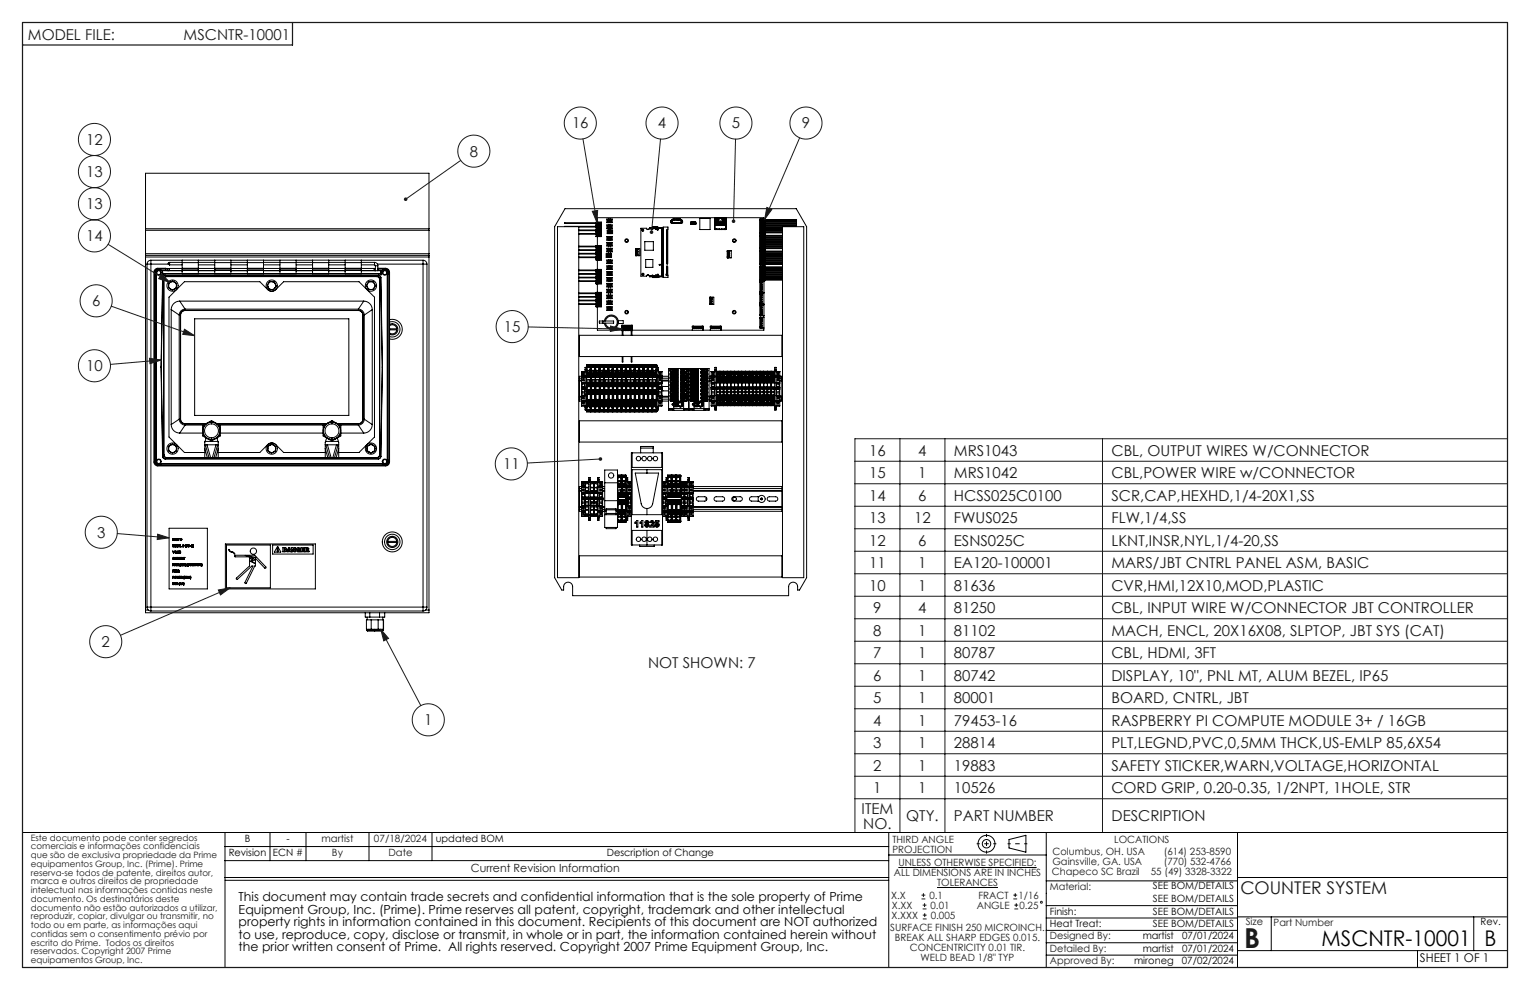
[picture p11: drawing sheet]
<svg xmlns="http://www.w3.org/2000/svg" width="432mm" height="279mm" viewBox="0 0 432 279" stroke-linecap="round" stroke-linejoin="round" font-family="sans-serif">
<defs><g id="words">
<text font-size="7.8" fill="#191924" x="351.1" y="267.7">B</text>
<g font-size="6.1">
<text x="373" y="267">MSCNTR-10001</text>
<text x="419" y="267">B</text>
</g>
<text font-size="4.9" fill="#191924" x="350.1" y="252.2">COUNTER SYSTEM</text>
<g font-size="4.2" fill="#191924">
<text x="7.9" y="11.3">MODEL FILE:</text>
<text x="51.8" y="11.3">MSCNTR-10001</text>
<text x="24.3" y="40.9">12</text>
<text x="161.4" y="36.3">16</text>
<text x="185.7" y="36.3">4</text>
<text x="206.5" y="36.3">5</text>
<text x="226.3" y="36.3">9</text>
<text x="132.6" y="44.2">8</text>
<text x="24.3" y="50">13</text>
<text x="24.3" y="59">13</text>
<text x="24.3" y="68.1">14</text>
<text x="26" y="86.4">6</text>
<text x="142.2" y="93.7">15</text>
<text x="24.3" y="104.8">10</text>
<text x="245.3" y="128.6">16</text>
<text x="259.2" y="128.6">4</text>
<text x="269.2" y="128.6">MRS1043</text>
<text x="313.7" y="128.6">CBL, OUTPUT WIRES W/CONNECTOR</text>
<text x="142" y="132.5">11</text>
<text x="245.3" y="134.9">15</text>
<text x="259.2" y="134.9">1</text>
<text x="269.2" y="134.9">MRS1042</text>
<text x="313.7" y="134.9">CBL,POWER WIRE w/CONNECTOR</text>
<text x="245.3" y="141.3">14</text>
<text x="259.2" y="141.3">6</text>
<text x="269.2" y="141.3">HCSS025C0100</text>
<text x="313.7" y="141.3">SCR,CAP,HEXHD,1/4-20X1,SS</text>
<text x="245.3" y="147.6">13</text>
<text x="258" y="147.6">12</text>
<text x="269.2" y="147.6">FWUS025</text>
<text x="313.7" y="147.6">FLW,1/4,SS</text>
<text x="27.4" y="151.7">3</text>
<text x="245.3" y="154">12</text>
<text x="259.1" y="154">6</text>
<text x="269.2" y="154">ESNS025C</text>
<text x="313.7" y="154">LKNT,INSR,NYL,1/4-20,SS</text>
<text x="245.3" y="160.3">11</text>
<text x="259.1" y="160.3">1</text>
<text x="269.2" y="160.3">EA120-100001</text>
<text x="313.7" y="160.3">MARS/JBT CNTRL PANEL ASM, BASIC</text>
<text x="245.3" y="166.7">10</text>
<text x="259.1" y="166.7">1</text>
<text x="269.2" y="166.7">81636</text>
<text x="313.7" y="166.7">CVR,HMI,12X10,MOD,PLASTIC</text>
<text x="246.4" y="173">9</text>
<text x="259.1" y="173">4</text>
<text x="269.2" y="173">81250</text>
<text x="313.7" y="173">CBL, INPUT WIRE W/CONNECTOR JBT CONTROLLER</text>
<text x="246.4" y="179.4">8</text>
<text x="259.1" y="179.4">1</text>
<text x="269.2" y="179.4">81102</text>
<text x="313.7" y="179.4">MACH, ENCL, 20X16X08, SLPTOP, JBT SYS (CAT)</text>
<text x="28.7" y="182.6">2</text>
<text x="246.4" y="185.7">7</text>
<text x="259.1" y="185.7">1</text>
<text x="269.2" y="185.7">80787</text>
<text x="313.7" y="185.7">CBL, HDMI, 3FT</text>
<text x="182.9" y="188.4">NOT SHOWN: 7</text>
<text x="246.4" y="192.1">6</text>
<text x="259.1" y="192.1">1</text>
<text x="269.2" y="192.1">80742</text>
<text x="313.7" y="192.1">DISPLAY, 10&quot;, PNL MT, ALUM BEZEL, IP65</text>
<text x="246.4" y="198.4">5</text>
<text x="259.1" y="198.4">1</text>
<text x="269.2" y="198.4">80001</text>
<text x="313.7" y="198.4">BOARD, CNTRL, JBT</text>
<text x="119.7" y="204.7">1</text>
<text x="246.4" y="204.8">4</text>
<text x="259.1" y="204.8">1</text>
<text x="269.2" y="204.8">79453-16</text>
<text x="313.7" y="204.8">RASPBERRY PI COMPUTE MODULE 3+ / 16GB</text>
<text x="246.4" y="211.1">3</text>
<text x="259.1" y="211.1">1</text>
<text x="269.2" y="211.1">28814</text>
<text x="313.7" y="211.1">PLT,LEGND,PVC,0,5MM THCK,US-EMLP 85,6X54</text>
<text x="246.4" y="217.5">2</text>
<text x="259.1" y="217.5">1</text>
<text x="269.2" y="217.5">19883</text>
<text x="313.7" y="217.5">SAFETY STICKER,WARN,VOLTAGE,HORIZONTAL</text>
<text x="246.4" y="223.8">1</text>
<text x="259.1" y="223.8">1</text>
<text x="269.2" y="223.8">10526</text>
<text x="313.7" y="223.8">CORD GRIP, 0.20-0.35, 1/2NPT, 1HOLE, STR</text>
<text x="243.2" y="229.7">ITEM</text>
<text x="243.6" y="233.8">NO.</text>
<text x="255.8" y="231.8">QTY.</text>
<text x="269.2" y="231.8">PART NUMBER</text>
<text x="313.7" y="231.8">DESCRIPTION</text>
</g>
<g font-size="3.5">
<text x="67.4" y="254.4">This document may contain trade secrets and confidential information that is the sole property of Prime</text>
<text x="67.4" y="257.9">Equipment Group, Inc. (Prime). Prime reserves all patent, copyright, trademark and other intellectual</text>
<text x="67.4" y="261.5">property rights in information contained in this document. Recipients of this document are NOT authorized</text>
<text x="67.4" y="265">to use, reproduce, copy, disclose or transmit, in whole or in part, the information contained herein without</text>
<text x="67.4" y="268.5">the prior written consent of Prime. All rights reserved. Copyright 2007 Prime Equipment Group, Inc.</text>
</g>
<text font-size="3.4" x="400.7" y="271.6">SHEET 1 OF 1</text>
<text font-size="3.2" fill="#191924" x="132.9" y="246.2">Current Revision Information</text>
<g font-size="2.8">
<text x="69.1" y="237.8">B</text>
<text x="80.8" y="237.8">-</text>
<text x="123" y="237.7">updated BOM</text>
<text x="64.5" y="241.7">Revision</text>
<text x="77" y="241.7">ECN #</text>
<text x="171.2" y="241.7">Description of Change</text>
<text x="325.4" y="251">SEE BOM/DETAILS</text>
<text x="325.4" y="254.6">SEE BOM/DETAILS</text>
<text x="296.3" y="258.1">Finish:</text>
<text x="296.3" y="261.6">Heat Treat:</text>
<text x="325.4" y="258.1">SEE BOM/DETAILS</text>
<text x="325.4" y="261.6">SEE BOM/DETAILS</text>
<text x="417.8" y="261.2">Rev.</text>
<text x="322.5" y="268.6">martist</text>
<text x="322.5" y="265.1">martist</text>
<text x="333.6" y="268.6">07/01/2024</text>
<text x="333.6" y="265.1">07/01/2024</text>
<text x="320.1" y="272.1">mironeg</text>
<text x="333.5" y="272.1">07/02/2024</text>
</g>
<g font-size="2.8" fill="#191924">
<text x="90.8" y="237.7">martist</text>
<text x="105.5" y="237.7">07/18/2024</text>
<text x="251.9" y="237.8">THIRD ANGLE</text>
<text x="314.5" y="237.9">LOCATIONS</text>
<text x="93.7" y="241.7">By</text>
<text x="109.6" y="241.7">Date</text>
<text x="251.9" y="240.6">PROJECTION</text>
<text x="253.5" y="244.5">UNLESS OTHERWISE SPECIFIED:</text>
<text x="297" y="244.2">Gainsville, GA. USA</text>
<text x="297.1" y="241.4">Columbus, OH. USA</text>
<text x="328.5" y="241.4">(614) 253-8590</text>
<text x="328.5" y="244.2">(770) 532-4766</text>
<text x="252.3" y="247.3">ALL DIMENSIONS ARE IN INCHES</text>
<text x="264.4" y="250.2">TOLERANCES</text>
<text x="296.3" y="251.3">Material:</text>
<text x="296.9" y="247">Chapeco SC Brazil</text>
<text x="324.8" y="247">55 (49) 3328-3322</text>
<text x="251.5" y="253.7">X.X</text>
<text x="251.7" y="256.5">X.XX</text>
<text x="262.3" y="253.7">0.1</text>
<text x="262.6" y="256.5">0.01</text>
<text x="275.7" y="256.5">ANGLE</text>
<text x="276.1" y="253.7">FRACT</text>
<text x="287.4" y="253.7">1/16</text>
<text x="287.7" y="256.5">0.25</text>
<text x="251.3" y="262.9">SURFACE FINISH 250 MICROINCH.</text>
<text x="251.6" y="259.3">X.XXX</text>
<text x="262.7" y="259.3">0.005</text>
<text x="351.6" y="261.1">Size</text>
<text x="359.5" y="261.2">Part Number</text>
<text x="252.5" y="265.7">BREAK ALL SHARP EDGES 0.015.</text>
<text x="256.8" y="268.5">CONCENTRICITY 0.01 TIR.</text>
<text x="296.3" y="265.1">Designed By:</text>
<text x="296.3" y="268.6">Detailed By:</text>
<text x="259.8" y="271.3">WELD BEAD 1/8&quot; TYP</text>
<text x="296.3" y="272.1">Approved By:</text>
</g>
<g font-size="2.5" fill="#191924">
<text x="8.7" y="237.3">Este documento pode conter segredos</text>
<text x="8.7" y="239.7">comerciais e informações confidenciais</text>
<text x="8.7" y="242.2">que são de exclusiva propriedade da Prime</text>
<text x="8.7" y="244.7">equipamentos Group, Inc. (Prime). Prime</text>
<text x="8.7" y="247.1">reserva-se todos de patente, direitos autor,</text>
<text x="8.7" y="249.6">marca e outros direitos de propriedade</text>
<text x="8.7" y="252.1">intelectual nas informações contidas neste</text>
<text x="8.7" y="254.5">documento. Os destinatários deste</text>
<text x="8.7" y="257">documento não estão autorizados a utilizar,</text>
<text x="8.7" y="259.5">reproduzir, copiar, divulgar ou transmitir, no</text>
<text x="8.7" y="262">todo ou em parte, as informações aqui</text>
<text x="8.7" y="264.4">contidas sem o consentimento prévio por</text>
<text x="8.7" y="266.9">escrito do Prime. Todos os direitos</text>
<text x="8.7" y="269.4">reservados. Copyright 2007 Prime</text>
<text x="8.7" y="271.8">equipamentos Group, Inc.</text>
</g>
</g></defs>
<g fill="none" stroke="#000" stroke-width=".28">
<path d="M159.5 58.9h65.2l2.9 5.1v99l-2 3.5h-.5v-.9a1.27 1.27 0 0 0-1.3-1.3 1.27 1.27 0 0 0-1.2 1.3v2.5h-61v-2.5a1.27 1.27 0 0 0-1.3-1.3 1.27 1.27 0 0 0-1.2 1.3v.9h-.6l-2-3.5v-99zM41.1 64.6v.4M41.1 71.6v.5M41.1 72.1v.4M41.1 65h80M41.1 64.6h80M41.1 71.6h80M41.1 64.6v-15.7h80v15.7M41.1 65v6.6M41.1 72.5v99.7M41.1 72.1h80M41.1 72.5h80"/>
<path d="M41.5 74.5h1.1M41.5 74.5v96.8M42.6 73.4v1.1M42.6 73.4a1.1 1.1 0 0 0-1.1 1.1M42.6 73.4h76.8M42.6 74.5v96.8M42.6 74.5h4.9M43.7 76.8v53.6M43.7 76.8h.1M43.8 76.8l.3 .8M44.1 77.6v52M44.1 77.6h.1"/>
<path d="M44.1 77a.7 .7 0 0 0 .7 .7 .7 .7 0 0 0 .7-.7M44.1 77a.7 .7 0 0 1 .7-.7 .7 .7 0 0 1 .7 .7M44.1 77h.1M44.2 77a.56 .56 0 0 0 .6 .5 .56 .56 0 0 0 .5-.5M44.2 77a.56 .56 0 0 1 .6-.6 .56 .56 0 0 1 .5 .6M44.6 76a.88 .88 0 0 0-.9 .8M44.6 76l.5 .1 .4 .2M44.6 76l-.5 .3-.3 .5M44.6 76h2.2M44.6 76h.1M45.3 77h.2M45.5 76.3h.1"/>
<path d="M45.5 76.3l1.7 .1M45.5 76.3a.95 .95 0 0 0-1.3-.1 .95 .95 0 0 0-.1 1.4M45.8 77.5v.1M45.8 76.4v1.1M45.8 76.4v.1M45.8 77.5h.1M45.8 76.5h.1M45.8 76.5l.1 .7M45.9 76.4h-.1M45.9 76.4l-.1 .1M45.9 76.4h5.4M45.9 78.4l-.5 25.2"/>
<path d="M45.9 78.4h.1M45.9 77.2l-.1 .3M45.9 77.2l.1 .1M45.9 78.4l-.4 25.2M46 77.3l-.2 .2M46.2 78.8v49.6M46.2 78.8l.1 .1M46.3 78.9v49.4M46.5 77.2l-.5 .1M46.5 77.2l.1 .1M46.5 77.2h4.9M46.6 77.3l-.8 .3"/>
<path d="M46.6 77.3h60.2M46.6 77.7l-.5 .2-.2 .5M46.6 77.7h60.2M46.6 77.7h.1M46.6 77.7l-.4 .2-.3 .5M46.6 77.7h60.1M46.8 75.8h.4M47 78l-.6 .2-.2 .6M47 78h59.4M47 78l.1 .1M47.1 78.1l-.6 .2-.2 .6M47.1 78.1h59.2"/>
<path d="M47.2 76.4h.1M47.2 75.8v.6M47.2 75.8h.1M47.2 76.4h.5M47.2 75.8h.5M47.5 74.2v.4M47.5 74.6l.3 .1M47.6 79.9l1.1-.6 1.1 .7v1.3l-1.2 .6-1-.7zM47.8 75.8h3.6M47.8 75.8v.6M47.8 75.8h-.1M47.8 76.4h3.5"/>
<path d="M47.8 76.4h-.1M47.8 74.1l-.3 .1M47.9 74.7h.1M47.9 74h.1M47.9 74v.7M47.9 74h57.8M47.9 74.7h3.5M51.3 76.4l.1 .1-.1-.1M51.3 76.4h.1M51.4 73.4v3.9M51.4 75.7h4.6M51.4 76h4.6"/>
<path d="M51.4 76.3h4.6M56 73.4v3.9M56 77.2h4.6M56 75.8h4.6M56 74.7h4.6M56.1 76.4h.1M56.1 76.4h4.4M60.5 76.4l.1 .1-.1-.1M60.5 76.4h.1M60.6 73.4v3.9M60.6 75.7h4.6M60.6 76h4.6"/>
<path d="M60.6 76.3h4.6M65.2 73.4v3.9M65.2 77.2h4.6M65.2 75.8h4.6M65.2 74.7h4.6M65.3 76.4h.1M65.3 76.4h4.4M69.7 76.4h.1M69.8 73.4v3.9M69.8 75.7h4.6M69.8 76h4.6M69.8 76.3h4.6"/>
<path d="M74.4 73.4v3.9M74.4 77.2h4.6M74.4 75.8h4.6M74.4 74.7h4.6M74.5 76.4l-.1 .1 .1-.1M74.5 76.4h4.4M74.5 76.4h.1M76.2 79.4l1.3 .2 .5 1.2-.8 1-1.3-.2-.5-1.2zM78.9 76.4h.1M79 73.4v3.9M79 75.7h4.6M79 76h4.6"/>
<path d="M79 76.3h4.6M83.6 73.4v3.9M83.6 77.2h4.6M83.6 75.8h4.6M83.6 74.7h4.6M83.7 76.4h.1M83.7 76.4h4.4M88.1 76.4h.1M88.2 73.4v3.9M88.2 75.7h4.6M88.2 76h4.6M88.2 76.3h4.6"/>
<path d="M92.8 73.4v3.9M92.8 77.2h4.6M92.8 75.8h4.6M92.8 74.7h4.6M92.9 76.4h.1M92.9 76.4h4.4M97.3 76.4h.1M97.4 73.4v3.9M97.4 75.7h4.6M97.4 76h4.6M97.4 76.3h4.6M102 73.4v3.9"/>
<path d="M102 77.2h4.9M102 75.8h3.6M102 74.7h3.7M102.1 76.4l-.1 .1 .1-.1M102.1 76.4h3.5M102.1 76.4h3.8M102.1 76.4h.1M105.6 76.4h.1M105.6 75.8v.6M105.6 75.8h.1M105.6 76.4h.3M105.6 75.8h.3"/>
<path d="M105.7 74v.7M105.7 74.7l.2 .3M105.7 74a.95 .95 0 0 1 .9 1M105.9 75h.7M105.9 76.4h.7M105.9 76.4h.1M105.9 75v1.4M106.3 78.1l.6 .2 .2 .6M106.4 78l.5 .2 .3 .6M106.4 78l-.1 .1M106.5 74.5h12.9M106.6 75.7h2.2a1.1 1.1 0 0 1 1.1 1.1v53.6a1.1 1.1 0 0 1-1.1 1.1h-64.3l-.7-.3-.4-.8v-53.6l.4-.8 .5-.3h2.5v.7"/>
<path d="M106.6 76h2.2M106.6 76.3h1.3M106.6 75v1.4M106.6 76.4h.9M106.7 77.7l.5 .2 .2 .5M106.8 77.7l.5 .2 .2 .5M106.8 77.7h-.1M106.8 77.3l.8 .2M106.9 77.2l.5 .1M106.9 77.2l-.1 .1M107.1 78.9v49.4M107.2 78.8v49.6"/>
<path d="M107.2 78.8l-.1 .1M107.4 77.3l.2 .2M107.4 78.4l.5 25.2M107.5 77.2l.1 .3M107.5 77.2l-.1 .1M107.5 78.4l.4 25.2M107.5 78.4h-.1M107.5 76.4h.1M107.5 76.4l.1 .1M107.6 76.5l-.1 .7M107.6 76.5h.1M107.6 77.5h.1"/>
<path d="M107.6 76.4v1.1M107.6 76.4v.1M107.9 76.3a.95 .95 0 0 1 1.3-.1 .95 .95 0 0 1 .1 1.4M107.9 76.3h.1M107.9 77a.7 .7 0 0 0 .7 .7 .7 .7 0 0 0 .7-.7M107.9 77a.7 .7 0 0 1 .7-.7 .7 .7 0 0 1 .7 .7M107.9 77h.1M108 77a.56 .56 0 0 0 .6 .5 .56 .56 0 0 0 .5-.5M108 77a.56 .56 0 0 1 .6-.6 .56 .56 0 0 1 .5 .6M108.8 76a.88 .88 0 0 1 .9 .8M108.8 76l-.5 .1-.4 .2M108.8 76l.5 .3 .2 .5"/>
<path d="M108.8 76h.1M109.1 77h.2M109.3 77.6v52M109.3 77.6h.1M109.5 76.8l-.2 .8M109.5 76.8h.2M109.7 76.8v53.6M119.4 73.4v1.1M119.4 74.5h1.1M119.4 73.4a1.1 1.1 0 0 1 1.1 1.1M119.4 74.5v96.8M120.5 74.5v96.8"/>
<path d="M121.1 64.6v.4M121.1 71.6v.5M121.1 72.1v.4M121.1 65v6.6M121.1 72.5v99.7M157.3 64h6v99h-6zM163.3 76.4h5.1l-.2 .1M163.3 69.5h6.2M163.3 69.7h5.1l-.2 .1M163.3 79.4h5.1l-.2 .1M163.3 72.7h5.1l-.2 .1M163.3 66.1h5.1l-.2 .1"/>
<path d="M163.3 65.1h5.1l-.2 .1M163.3 78.4h5.1l-.2 .1M163.3 71.7h5.1l-.2 .1M163.3 77.4h5.1l-.2 .1M163.3 64.1h5.1l-.2 .1M163.3 70.7h5.1l-.2 .1M168.2 62.8l.2 .1h-9v.2h9l-.2 .1M168.2 63.8l.2 .1-9 .1M168.2 72.4l.2 .1h-5.1M168.2 77.1l.2 .1h-5.1M168.2 76.6h1.3v.4h-1.3M168.2 77.6h1.3v.4h-1.3"/>
<path d="M168.2 78.1h1.3v.4h-1.3M168.2 79.2h1.3v.3h-1.3M168.2 76.1l.2 .1h-5.1M168.2 79.2h.2h-5.1M168.2 65.8l.2 .1h-5.1M168.2 64.8l.2 .1h-5.1M168.2 78.1l.2 .1h-5.1M168.2 71.4l.2 .1h-5.1M168.2 70.4l.2 .1h-5.1M168.2 63.2v.1M168.2 63.7v.1M168.2 64.2v.1"/>
<path d="M168.2 64.7v.1M168.2 65.2v.1M168.2 65.7v.1M168.2 66.2v.1M168.2 66.7l1.4 .1M168.2 69.8v.1M168.2 70.3v.1M168.2 70.8v.1M168.2 71.3v.1M168.2 71.8v.1M168.2 72.3v.1M168.2 72.8v.1"/>
<path d="M168.2 73.3l1.4 .1M168.2 76.5v.1M168.2 77v.1M168.2 77.5v.1M168.2 78v.1M168.2 78.5v.1M168.2 79v.2M168.2 79.5v.2M168.2 72.4h1.3v.4h-1.3M168.2 64.3h1.3v.4h-1.3M168.2 71.4h1.3v.4h-1.3M168.2 71.9h1.3v.4h-1.3"/>
<path d="M168.2 64.8h1.3v.4h-1.3M168.2 62.8h1.1M168.2 69.4h1.1M168.2 76.1l1.1 .1M168.2 63.3h1.3v.4h-1.3M168.2 63.8h1.3v.4h-1.3M168.2 65.3h1.3v.4h-1.3M168.2 65.8h1.3v.4h-1.3M168.2 66.3h1.3v.3l-1.3 .1M168.2 69.9h1.3v.4h-1.3M168.2 70.4h1.3v.4h-1.3M168.2 70.9h1.3v.4h-1.3"/>
<path d="M168.2 72.9h1.3v.3l-.4 .1M168.2 77.1h1.3v.4h-1.3M168.2 78.6h1.3v.4h-1.3M168.2 79.7h1.3v.3h-1.3M168.2 71.9l.2 .1M168.2 69.9l.2 .1M168.2 70.9l.2 .1M168.2 72.9l.2 .1M168.2 66.3l.2 .1M168.2 63.3l.2 .1M168.2 65.3l.2 .1M168.2 64.3l.2 .1"/>
<path d="M168.2 76.6l.2 .1M168.2 78.6l.2 .1M168.2 77.6l.2 .1M168.2 79.7h.2M168.4 72.1h.2M168.4 77.8h.2M168.4 62.7v.2h1.1v.3h-1.3M168.4 76v.3l1.1-.1v.3h-1.3M168.4 69.3v.2l-.2-.1M168.4 73.2l-.2 .1M168.4 72.2l-.2 .1M168.4 71.2l-.2 .1"/>
<path d="M168.4 70.2l-.2 .1M168.4 63.6l-.2 .1M168.4 64.4h.2M168.4 66.6l-.2 .1M168.4 64.6l-.2 .1M168.4 65.6l-.2 .1M168.4 80h-.2M168.4 78.9l-.2 .1M168.4 77.9l-.2 .1M168.4 76.9l-.2 .1M168.5 66.5v.1M168.5 73.1v.1"/>
<path d="M168.5 79.8v.1M168.6 65.4h.5M168.6 78.7h.5M168.6 64.5h-.2v.5l.2-.2M168.6 71.8l-.2-.2v.5M168.6 72.5h.9M168.6 76.8h-.2v.5l.2-.2M168.6 76.5l-.2-.2v.5h.2M168.6 77.7h.2M168.6 77.2h.9M168.6 69.7h.9M168.6 79.2h.9"/>
<path d="M168.6 65.9h.9M168.6 64.9h.9M168.6 78.2h.9M168.6 71.5h.9M168.6 71.7h.9M168.6 77.4h.9M168.6 63.8l.9 .1M168.6 64.1h.9M168.6 70.5h.9M168.6 63.5h-.2v.4l.2-.1M168.6 72.1h-.2v.5l.2-.2M168.6 77.9h-.2v.4l.2-.2"/>
<path d="M168.6 71.1h-.2v.5l.2-.2M168.6 77.5l-.2-.2v.5M168.6 78.5l-.2-.1v.4h.2M168.6 70.8l-.2-.2v.5h.2M168.6 63.2l-.2-.2v.4h.2M168.6 72.8l-.2-.2v.5h.2M168.6 64.2l-.2-.2v.4M168.6 65.2l-.2-.2v.5h.2M168.6 66.4h.2M168.6 78.9h-.2v.4l.2-.1M168.6 65.5h-.2v.5l.2-.2M168.6 72h.2"/>
<path d="M168.6 73.2h-.2v.2M168.6 73h.2M168.6 71h.2M168.6 72.5h.1M168.6 66.2l-.2-.2v.5h.2M168.6 69.8l-.2-.2v.4h.2M168.6 66.6h-.2v.2M168.6 70.1h-.2v.4l.2-.1M168.6 69.9h.1M168.6 69.7h.1M168.6 79.5l-.2-.1v.4h.2M168.6 79.9h-.2v.2"/>
<path d="M168.6 63.3v.4M168.6 64.3v.4M168.6 65.3v.4M168.6 66.3v.3M168.6 69.9v.4M168.6 70.9v.4M168.6 71.9v.4M168.6 72.9v.3h.2M168.6 76.6v.4M168.6 77.6v.4M168.6 78.6v.4M168.6 79.7v.3"/>
<path d="M168.6 72.2h.1M168.6 64.4h.2M168.6 63.3l.2 .1M168.6 64.6h.1M168.6 64.9h.1M168.6 77.9h.1M168.6 76.7h.2M168.6 79.7h.2M168.6 78.2h.1M168.6 73.4v2.6M168.6 66.8l.1 2.6M168.6 62.8h.1"/>
<path d="M168.6 63.1v.1M168.6 63.3h.1M168.6 63.6v.1M168.6 63.8h.1M168.6 64.1v.1M168.6 64.3v.1M168.6 64.6v.1M168.6 64.8v.1M168.6 65.1v.1M168.6 65.3v.1M168.6 65.6v.1M168.6 65.8v.1"/>
<path d="M168.6 66.1v.1M168.6 66.3v.1M168.6 66.7h.1M168.6 69.7v.1M168.6 70.2v.1M168.6 70.4v.1M168.6 70.7v.1M168.6 70.9v.1M168.6 71.2v.1M168.6 71.4v.1M168.6 71.7v.1M168.6 71.9v.1"/>
<path d="M168.6 72.2v.1M168.6 72.4v.1M168.6 72.7v.1M168.6 72.9v.1M168.6 73.3h.1M168.6 76.1h.1M168.6 76.4v.1M168.6 76.6v.1M168.6 76.9v.1M168.6 77.1v.1M168.6 77.4v.1M168.6 77.6v.1"/>
<path d="M168.6 77.9v.1M168.6 78.1v.1M168.6 78.5h.1M168.6 78.6v.1M168.6 79h.1M168.6 79.2h.1M168.6 79.5h.1M168.6 79.7h.1M168.6 76.1l.1 .1M168.7 80v2.6M168.7 73.2l-.1 .1M168.7 66.6l-.1 .1"/>
<path d="M168.7 72.9h.4v.4h-.3zM168.7 71.9h.4v.4h-.3zM168.7 69.9h.4v.4h-.3zM168.7 66.3h.4v.4h-.3zM168.7 79.7h.4v.3h-.3zM168.7 72.7h.3M168.7 70.7h.3M168.7 71.7h.3M168.7 66.1h.3M168.7 65.1h.3M168.7 63.1h.3M168.7 79.4h.3"/>
<path d="M168.7 77.4h.3M168.7 78.4h.3M168.7 76.4h.3M168.7 76.8h.1M168.7 64.5h.1M168.7 77.8h.1M168.7 72.1h.1M168.7 78.9h.1M168.7 65.5h.1M168.7 71.1h.1M168.7 73.1l.1 .1M168.7 66.5l.1 .1"/>
<path d="M168.7 70.1h.1M168.7 73.1v.1M168.7 79.8l.1 .1M168.7 77.8v.1M168.7 79.9h.1M168.7 66.5h.1M168.7 70v.1M168.7 71v.1M168.7 73.1h.1M168.7 64.4h.1M168.7 63.4v.1M168.7 64.4v.1"/>
<path d="M168.7 77.9h.1M168.7 79.8h.1M168.7 78.8h.1M168.8 64.5v.1M168.8 65.5v.1M168.8 66.6h.1M168.8 69.6v.1M168.8 70.1v.1M168.8 71.1v.1M168.8 72.1v.1M168.8 73.2h.1M168.8 76.8v.1"/>
<path d="M168.8 77.9h.1M168.8 78.9h.1M168.8 79.9v.1M168.8 69.5l.3-.1v.1M168.8 71.7h.1M168.8 76.4h.1M168.8 77.2h.1M168.8 72.5h.1M168.8 71.5h.1M168.8 77.4h.1M168.8 78.4h.1M168.8 63.1h.1"/>
<path d="M168.8 65.1h.1M168.8 70h.1M168.8 72.7h.1M168.8 70.7h.1M168.8 70.5h.1M168.8 62.9h.1M168.8 63.9h.1M168.8 66.4v.1M168.8 71h.1M168.8 72v.1M168.8 73v.1M168.8 76.2h.1"/>
<path d="M168.8 76.7v.1M168.8 77.7v.1M168.8 78.2h.1M168.8 66.1h.1M168.8 79.4h.1M168.8 79.7v.1M168.8 63.4h.1M168.8 64.4h.1M168.8 80h.1M168.8 73.2h.3M168.8 73h.3M168.8 71h.3"/>
<path d="M168.8 70.9h.3v.4h-.4zM168.8 69.7l.3 .1zM168.8 69.5h.3M168.8 72h.3M168.8 72.7h.3M168.8 72.5h.3M168.8 70.2h.3M168.8 70h.3M168.8 71.2h.3M168.8 70.7h.3M168.8 71.7h.3M168.8 70.5h.3"/>
<path d="M168.8 71.5h.3M168.8 63.4h.3M168.8 63.3h.3v.4h-.4zM168.8 66.1h.3M168.8 63.9h.3M168.8 64.4h.3M168.8 64.3h.3v.4h-.4zM168.8 65.3h.3v.4h-.4zM168.8 66.6h.3M168.8 65.1h.3M168.8 66.4h.3M168.8 65.6h.3"/>
<path d="M168.8 63.1h.3M168.8 62.9h.3M168.8 79.4h.3M168.8 78.6h.3v.4h-.4zM168.8 77.2h.3M168.8 77.7h.3M168.8 77.6h.3v.4h-.4zM168.8 76.7h.3M168.8 76.6h.3v.4h-.4zM168.8 78.9h.3M168.8 77.4h.3M168.8 78.4h.3"/>
<path d="M168.8 78.2h.3M168.8 80h.3M168.8 76.4h.3M168.8 76.2h.3M168.8 79.7h.3M168.8 76.9h.3M168.8 70.2h-.2M168.8 69.5h-.2M168.8 71.2h-.2M168.8 65.6h-.2M168.8 76.9h-.2M168.8 78.9l-.2 .1"/>
<path d="M168.8 63.5v.1M168.8 64.5h.1M168.8 65.5h.1M168.8 66.5h.1M168.8 70.1h.1M168.8 71.1h.1M168.8 72.1h.1M168.8 73.1h.1M168.8 76.8h.1M168.8 77.8h.1M168.8 78.8v.1M168.8 79.8v.1"/>
<path d="M168.8 73.1v.1M168.8 77.8v.1M168.8 71v.1M168.8 63.4v.1M168.8 64.4v.1M168.8 78.8h.1M168.8 79.8h.1M168.8 71l-.1 .1M168.8 73.1h-.1M168.8 64v.1M168.8 70l-.1 .1M168.8 63.4l-.1 .1"/>
<path d="M168.8 65.5h-.1M168.8 76.8h-.1M168.8 78.8h-.1M168.8 64.9h.1M168.8 65.4v.1M168.8 65.9v.1M168.8 69.5h.1M168.8 78.7v.1M168.8 79.2v.1M168.8 62.8h.1M168.8 63.2h.1M168.8 63.3h.1"/>
<path d="M168.8 63.7h.1M168.8 63.8h.1M168.8 64.2h.1M168.8 64.3h.1M168.8 64.7h.1M168.8 64.8h.1M168.8 65.2h.1M168.8 65.3h.1M168.8 65.7h.1M168.8 65.8h.1M168.8 66.2h.1M168.8 66.3h.1"/>
<path d="M168.8 66.7h.1M168.8 69.4h.1M168.8 69.8h.1M168.8 69.9h.1M168.8 70.3h.1M168.8 70.4h.1M168.8 70.8h.1M168.8 70.9h.1M168.8 71.3h.1M168.8 71.4h.1M168.8 71.8h.1M168.8 71.9h.1"/>
<path d="M168.8 72.3h.1M168.8 72.4h.1M168.8 72.8h.1M168.8 72.9h.1M168.8 73.3h.1M168.8 76.1h.1M168.8 76.5h.1M168.8 76.6h.1M168.8 77h.1M168.8 77.1h.1M168.8 77.5h.1M168.8 77.6h.1"/>
<path d="M168.8 78h.1M168.8 78.1h.1M168.8 78.5h.1M168.8 78.6h.1M168.8 79h.1M168.8 79.2h.1M168.8 79.5h.1M168.8 79.7h.1M168.9 62.8h.1M168.9 63.2h.1M168.9 63.3h.1M168.9 63.7h.1"/>
<path d="M168.9 63.8h.1M168.9 64.2h.1M168.9 64.3h.1M168.9 64.7h.1M168.9 64.8h.1M168.9 65.2h.1M168.9 65.3h.1M168.9 65.7h.1M168.9 65.8h.1M168.9 66.2h.1M168.9 66.3h.1M168.9 66.7h.1"/>
<path d="M168.9 69.4h.1M168.9 69.8h.1M168.9 69.9h.1M168.9 70.3h.1M168.9 70.4h.1M168.9 70.8h.1M168.9 70.9h.1M168.9 71.3h.1M168.9 71.4h.1M168.9 71.8h.1M168.9 71.9h.1M168.9 72.3h.1"/>
<path d="M168.9 72.4h.1M168.9 72.8h.1M168.9 72.9h.1M168.9 73.3h.1M168.9 76.1h.1M168.9 76.5h.1M168.9 76.6h.1M168.9 77h.1M168.9 77.1h.1M168.9 77.5h.1M168.9 77.6h.1M168.9 78h.1"/>
<path d="M168.9 78.1h.1M168.9 78.5h.1M168.9 78.6h.1M168.9 79h.1M168.9 79.2h.1M168.9 79.5h.1M168.9 79.7h.1M169 62.8h.1M169 63.2h.1M169 63.3h.1M169 63.7h.1M169 63.8h.1"/>
<path d="M169 64.2h.1M169 64.3h.1M169 64.7h.1M169 64.8h.1M169 65.2h.1M169 65.3h.1M169 65.7h.1M169 65.8h.1M169 66.2h.1M169 66.3h.1M169 66.7h.1M169 69.4h.1"/>
<path d="M169 69.8h.1M169 69.9h.1M169 70.3h.1M169 70.4h.1M169 70.8h.1M169 70.9h.1M169 71.3h.1M169 71.4h.1M169 71.8h.1M169 71.9h.1M169 72.3h.1M169 72.4h.1"/>
<path d="M169 72.8h.1M169 72.9h.1M169 73.3h.1M169 76.1h.1M169 76.5h.1M169 76.6h.1M169 77h.1M169 77.1h.1M169 77.5h.1M169 77.6h.1M169 78h.1M169 78.1h.1"/>
<path d="M169 78.5h.1M169 78.6h.1M169 79h.1M169 79.2h.1M169 79.5h.1M169 79.7h.1M169 72l.1 .2h-.3M169 72.5h-.3M169 70.5h-.3M169 71.5h-.3M169 63.9h-.3M169 65.9l-.3-.1 .4 .1"/>
<path d="M169 64.4l.1 .2h-.3M169 64.1l-.3 .1 .4-.1M169 64.9l-.2-.1 .3 .1M169 62.9h-.3M169 77.2h-.3M169 78.2h-.3M169 79.2h-.2h.3M169 76.2h-.3M169 77.7l.1 .2h-.3M169 72.1h.1M169 76.8h.1M169 77.8h.1"/>
<path d="M169 63.5h.1M169 64.5h.1M169 71h.1M169 73.1h.1M169 78.9h.1M169 65.5h.1M169 63.4v.2M169 65.4v.2M169 66.4v.2M169 69.5h.1M169 69.6v.1M169 70v.2"/>
<path d="M169 71v.2M169 73v.2M169 76.7v.2M169 78.7v.2M169 79.7v.3M169 71.1h.1M169 66.5h.1M169 70h.1M169 70.1h.1M169 63.4h.1M169 64.4h.1M169 78.8h.1"/>
<path d="M169 79.8h.1M169.1 63.6h-.5M169.1 69.4h.4v.4h-1.3M169.1 62.8h.1M169.1 66.6v.1M169.1 76.1v.1M169.1 80h.1M169.3 66.6v.1M169.3 73.2l-1.1 .1M169.3 80h.1M169.5 76.4h-.9M169.5 63.1h-.9"/>
<path d="M169.5 79.4l-.9 .1M169.5 72.7h-.9M169.5 66.1h-.9M169.5 65.1h-.9M169.5 78.4l-.9 .1M169.5 70.7h-.9M169.6 76.3h.1M169.6 69.6h.1M169.6 63h.1M169.6 62.7l.1 .3M169.6 76l.1 .3M169.6 69.3l.1 .3"/>
<path d="M169.6 62.7l-1.4 .1M169.6 69.3l-1.4 .1M169.6 76l-1.4 .1M169.6 73.1h.1M169.6 62.7v4.1M169.6 69.3v4.1M169.6 76v4.1M169.6 66.5h.1M169.6 79.9h.1M169.6 79.8h.1M169.7 63v3.5M169.7 66.5l-.1 .3"/>
<path d="M169.7 76.3v3.6M169.7 79.9l-.1 .2M169.7 69.6v3.5M169.7 73.1l-.1 .3M171.3 71.8v.1M171.3 71.8h.1M171.3 72.3v.1M171.3 72.4h.1M171.3 71.9h.1M171.3 72.3h.1M171.4 72.4h.1M171.4 71.9h.1"/>
<path d="M171.4 71.8v.1M171.4 72.3v.1M171.4 71.8h.1M171.5 78.5v.1M171.5 79v.1M171.5 79v.2M171.5 78.5h.1M171.5 79.2h.1M171.5 78.6h.1M171.5 79h.1M171.5 77.4h.1M171.5 77h.1"/>
<path d="M171.5 76.9h.1M171.5 76.9v.1M171.5 77.5h.1M171.5 77.4v.1M171.5 75.2v.1M171.5 75.2h.1M171.5 75.3h.1M171.5 75.9h.1M171.5 75.7v.1M171.5 75.7v.2M171.5 75.7h.1M171.5 73.6v.1"/>
<path d="M171.5 73.6h.1M171.5 74.2h.1M171.5 73.7h.1M171.5 74.1h.1M171.5 74.1v.1M171.5 70.3h.1M171.5 70.4h.1M171.5 70.8h.1M171.5 70.3v.1M171.5 70.8v.1M171.5 70.9h.1M171.5 68.7h.1"/>
<path d="M171.5 69.2h.1M171.5 68.6h.1M171.5 68.6v.1M171.5 69.1v.1M171.5 69.1h.1M171.5 67.6h.1M171.5 67v.1M171.5 67h.1M171.5 67.5h.1M171.5 67.1h.1M171.5 67.5v.1M171.5 64.2h.1"/>
<path d="M171.5 63.8h.1M171.5 63.7h.1M171.5 63.7v.1M171.5 64.2v.1M171.5 64.3h.1M171.5 62.5v.1M171.5 62.5h.1M171.5 62h.1M171.5 62v.1M171.5 62.1h.1M171.5 62.6h.1M171.5 79.1h.1"/>
<path d="M171.5 79.1v.1M171.5 75.8h.1M171.5 75.8v.1M171.5 72.1v.5M171.5 72.1l.1 .1M171.5 71.6h-.4v1h.4M171.5 71.6v.5M171.5 71.6l.1 .1M171.5 79.1l.1 .1M171.5 75.8l.1 .1M171.6 65.6v.1M171.6 65.1v.1"/>
<path d="M171.6 65.1h.1M171.6 65.6h.1M171.6 65.2h.1M171.6 65.7h.1M171.6 72.6h.1M171.6 72.6h-.1M171.6 72.2h.1M171.6 72l-.1 .1M171.6 79l-.1 .1M171.6 79v.2M171.6 78.5l-.1 .1M171.6 78.5v.1"/>
<path d="M171.6 77.4h-.1M171.6 76.9h-.1M171.6 76.9v.1M171.6 77.4v.1M171.6 75.2l-.1 .1M171.6 75.7l-.1 .1M171.6 75.7v.2M171.6 75.2v.1M171.6 74.1h-.1M171.6 74.1v.1M171.6 73.6h-.1M171.6 73.6v.1"/>
<path d="M171.6 70.3h-.1M171.6 70.3v.1M171.6 70.8h-.1M171.6 70.8v.1M171.6 68.6h-.1M171.6 69.1l-.1 .1M171.6 69.1v.1M171.6 68.6v.1M171.6 67.5h-.1M171.6 67.5v.1M171.6 67h-.1M171.6 67v.1"/>
<path d="M171.6 63.7h-.1M171.6 63.7v.1M171.6 64.2h-.1M171.6 64.2v.1M171.6 62h-.1M171.6 62v.1M171.6 62.5l-.1 .1M171.6 62.5v.1M171.6 72.2v.4M171.6 71.7v.3M171.6 71.7h.1M171.6 72h.1"/>
<path d="M171.6 72v.1M171.6 72.6h.4M171.6 72.1v.5M171.6 71.6v.5M171.6 71.6h.4M171.6 72.1v.1M171.6 71.6v.1M171.7 65.6l-.1 .1M171.7 65.6v.1M171.7 65.1h-.1M171.7 65.1v.1M171.7 75l.1 .1"/>
<path d="M171.7 75v.5M171.7 75h-.4v1h.4M171.7 75.5v.5M171.7 75.5l.1 .1M171.7 73.4h-.4v1h.4M171.7 73.4v.5M171.7 73.9v.5M171.7 73.9l.1 .1M171.7 73.4h.1M171.7 70.6v.5M171.7 70.6l.1 .1M171.7 70.1h.1"/>
<path d="M171.7 70.1v.5M171.7 70.1h-.4v1h.4M171.7 68.4v.1M171.7 68.4v.5M171.7 68.9v.5M171.7 68.9l.1 .1M171.7 68.4h-.4v1h.4M171.7 66.8h.1M171.7 66.8v.5M171.7 67.3v.5M171.7 67.3l.1 .1M171.7 66.8h-.4v1h.4"/>
<path d="M171.7 63.5h-.4v1h.4M171.7 63.5v.5M171.7 64v.5M171.7 64l.1 .1M171.7 63.5h.1M171.7 80h.1M171.7 80v.5M171.7 80h-.4v1h.4M171.7 78.3l.1 .1M171.7 78.3v.5M171.7 78.8v.5M171.7 78.3h-.4v1h.4"/>
<path d="M171.7 78.8l.1 .1M171.7 77.2v.5M171.7 77.2l.1 .1M171.7 76.7h-.4v1h.4M171.7 76.7v.5M171.7 76.7h.1M171.7 61.8h-.4v1h.4M171.7 61.8v.5M171.7 62.3v.5M171.7 62.3l.1 .1M171.7 61.8l.1 .1M171.7 74.3h.1"/>
<path d="M171.7 74.3v.1M171.7 68.5h.1M171.8 76h.1M171.8 75.6v.4M171.8 75.6h.1M171.8 75.1v.3M171.8 75.4l-.1 .1M171.8 76h-.1M171.8 75.1h.1M171.8 75.4h.1M171.8 74v.3M171.8 74h.1"/>
<path d="M171.8 73.4v.4M171.8 73.8l-.1 .1M171.8 73.4h.1M171.8 73.8h.1M171.8 71l-.1 .1M171.8 70.7v.3M171.8 71h.1M171.8 70.7h.1M171.8 70.1v.4M171.8 70.1h.1M171.8 70.5h.1M171.8 70.5l-.1 .1"/>
<path d="M171.8 68.5v.3M171.8 68.8l-.1 .1M171.8 68.5h.1M171.8 68.8h.1M171.8 69.4h-.1M171.8 69v.4M171.8 69.4h.1M171.8 69h.1M171.8 66.8v.4M171.8 67.2l-.1 .1M171.8 67.7l-.1 .1M171.8 67.4v.3"/>
<path d="M171.8 67.7h.1M171.8 67.4h.1M171.8 66.8h.1M171.8 67.2h.1M171.8 64.4h.1M171.8 64.1v.3M171.8 64.1h.1M171.8 64.4l-.1 .1M171.8 63.5v.4M171.8 63.9l-.1 .1M171.8 63.5h.1M171.8 63.9h.1"/>
<path d="M171.8 78.4v.3M171.8 78.4h.1M171.8 78.7h.1M171.8 78.7l-.1 .1M171.8 79.3h.1M171.8 78.9v.4M171.8 78.9h.1M171.8 79.3h-.1M171.8 77.6l-.1 .1M171.8 77.3v.3M171.8 77.6h.1M171.8 77.3h.1"/>
<path d="M171.8 76.7v.4M171.8 76.7h.1M171.8 77.1h.1M171.8 77.1l-.1 .1M171.8 62.8h-.1M171.8 62.4v.4M171.8 62.8h.1M171.8 62.4h.1M171.8 61.9v.3M171.8 62.2l-.1 .1M171.8 61.9h.1M171.8 62.2h.1"/>
<path d="M171.8 71.8v.1M171.8 71.8h.1M171.8 72.3v.1M171.8 72.3h.1M171.8 71.9h.1M171.8 72.4h.1M171.8 75.4v.1M171.8 73.8v.1M171.8 70.5v.1M171.8 68.8v.1M171.8 67.2v.1M171.8 63.9v.1"/>
<path d="M171.8 78.7v.1M171.8 77.1v.1M171.8 62.2v.1M171.8 74.3v.1M171.8 71v.1M171.8 67.7v.1M171.8 64.4v.1M171.8 77.6v.1M171.8 75.5v.5M171.8 75.5v.1M171.8 76h.4M171.8 75v.5"/>
<path d="M171.8 75h.4M171.8 75v.1M171.8 73.9v.5M171.8 73.9v.1M171.8 73.4v.5M171.8 74.4h.4M171.8 73.4h.4M171.8 70.6v.5M171.8 70.6v.1M171.8 70.1v.5M171.8 70.1h.4M171.8 71.1h.4"/>
<path d="M171.8 68.4v.5M171.8 68.9v.5M171.8 68.4h.4M171.8 69.4h.4M171.8 68.9v.1M171.8 67.3v.5M171.8 66.8v.5M171.8 66.8h.4M171.8 67.8h.4M171.8 67.3v.1M171.8 64.9h-.4v1h.4M171.8 64.9v.5"/>
<path d="M171.8 65.4v.5M171.8 65.4v.1M171.8 64.9v.1M171.8 64v.5M171.8 64v.1M171.8 63.5v.5M171.8 63.5h.4M171.8 64.5h.4M171.8 80v.5M171.8 80h.4M171.8 78.3v.1M171.8 78.3v.5"/>
<path d="M171.8 78.8v.5M171.8 78.8v.1M171.8 78.3h.4M171.8 79.3h.4M171.8 77.2v.5M171.8 77.2v.1M171.8 77.7h.4M171.8 76.7v.5M171.8 76.7h.4M171.8 62.8h.4M171.8 62.3v.5M171.8 61.8v.5"/>
<path d="M171.8 61.8h.4M171.8 62.3v.1M171.8 61.8v.1M171.8 65.9h.1M171.8 65.3v.1M171.9 71.9h.1M171.9 71.8v.1M171.9 72.4h.1M171.9 65.9h.1M171.9 65.5v.4M171.9 65.5h.1M171.9 65v.3"/>
<path d="M171.9 65h.1M171.9 65.3h.1M171.9 65.3v.1M171.9 71.8h.1M171.9 72.3v.1M171.9 65.4v.5M171.9 65.4v.1M171.9 64.9v.5M171.9 64.9h.4M171.9 65.9h.4M171.9 64.9v.1M172 78.5v.1"/>
<path d="M172 79v.1M172 79v.2M172 79.2h.1M172 78.5h.1M172 78.6h.1M172 79h.1M172 77h.1M172 76.9h.1M172 76.9v.1M172 77.5h.1M172 77.4h.1M172 77.4v.1"/>
<path d="M172 75.9h.1M172 75.3h.1M172 75.7v.1M172 75.7h.1M172 75.2v.1M172 75.2h.1M172 75.7v.2M172 73.6v.1M172 73.6h.1M172 73.7h.1M172 74.2h.1M172 74.1h.1"/>
<path d="M172 74.1v.1M172 70.3v.1M172 70.3h.1M172 70.8h.1M172 70.8v.1M172 70.4h.1M172 70.9h.1M172 68.7h.1M172 69.1v.1M172 69.1h.1M172 69.2h.1M172 68.6h.1"/>
<path d="M172 68.6v.1M172 67.6h.1M172 67.5h.1M172 67v.1M172 67h.1M172 67.1h.1M172 67.5v.1M172 63.7h.1M172 64.2h.1M172 64.3h.1M172 63.8h.1M172 63.7v.1"/>
<path d="M172 64.2v.1M172 62h.1M172 62.1h.1M172 62.5v.1M172 62v.1M172 62.5h.1M172 62.6h.1M172 79.1h.1M172 79.1v.1M172 75.8v.1M172 75.8h.1M172 72.1v.5"/>
<path d="M172 72.1l.1 .1M172 71.6v.5M172 71.6l.1 .1M172 79.1l.1 .1M172 75.8l.1 .1M172.1 65.6v.1M172.1 65.1v.1M172.1 65.1h.1M172.1 65.6h.1M172.1 65.7h.1M172.1 65.2h.1M172.1 72.6h.1"/>
<path d="M172.1 72.6h-.1M172.1 72.2h.1M172.1 72l-.1 .1M172.1 78.5l-.1 .1M172.1 78.5v.1M172.1 79l-.1 .1M172.1 79v.2M172.1 76.9h-.1M172.1 76.9v.1M172.1 77.4h-.1M172.1 77.4v.1M172.1 75.7l-.1 .1"/>
<path d="M172.1 75.2l-.1 .1M172.1 75.7v.2M172.1 75.2v.1M172.1 73.6h-.1M172.1 73.6v.1M172.1 74.1h-.1M172.1 74.1v.1M172.1 70.3h-.1M172.1 70.3v.1M172.1 70.8h-.1M172.1 70.8v.1M172.1 68.6h-.1"/>
<path d="M172.1 68.6v.1M172.1 69.1l-.1 .1M172.1 67.5h-.1M172.1 67h-.1M172.1 67v.1M172.1 67.5v.1M172.1 63.7h-.1M172.1 64.2h-.1M172.1 63.7v.1M172.1 64.2v.1M172.1 62h-.1M172.1 62.5l-.1 .1"/>
<path d="M172.1 62v.1M172.1 62.5v.1M172.1 72.2v.4M172.1 71.7v.3M172.1 71.7h.1M172.1 72h.1M172.1 72v.1M172.1 72.1v.5M172.1 72.1v.1M172.1 71.6v.1M172.1 71.6v.5M172.1 71.6h.5v1h-.5"/>
<path d="M172.2 65.2h.1M172.2 65.1v.1M172.2 65.7h.1M172.2 65.1h.1M172.2 65.6v.1M172.2 75l.1 .1M172.2 75v.5M172.2 75.5v.5M172.2 75.5l.1 .1M172.2 73.9v.5M172.2 73.9l.1 .1M172.2 73.4v.5"/>
<path d="M172.2 73.4h.1M172.2 70.6v.5M172.2 70.6l.1 .1M172.2 70.1v.5M172.2 70.1h.1M172.2 68.4v.1M172.2 68.4v.5M172.2 68.9v.5M172.2 68.9l.1 .1M172.2 67.3v.5M172.2 66.8v.5M172.2 66.8h.1"/>
<path d="M172.2 67.3l.1 .1M172.2 64v.5M172.2 64l.1 .1M172.2 63.5v.5M172.2 63.5h.1M172.2 80v.5M172.2 80h.1M172.2 78.3l.1 .1M172.2 78.3v.5M172.2 78.8v.5M172.2 78.8l.1 .1M172.2 77.2v.5"/>
<path d="M172.2 77.2l.1 .1M172.2 76.7v.5M172.2 76.7h.1M172.2 62.3v.5M172.2 61.8v.5M172.2 62.3l.1 .1M172.2 61.8l.1 .1M172.2 74.3h.1M172.2 74.3v.1M172.2 68.5h.1M172.3 75.1v.3M172.3 75.4l-.1 .1"/>
<path d="M172.3 75.1h.1M172.3 75.4h.1M172.3 76h.1M172.3 75.6v.4M172.3 75.6h.1M172.3 76h-.1M172.3 74v.3M172.3 74h.1M172.3 73.4v.4M172.3 73.4h.1M172.3 73.8h.1M172.3 73.8l-.1 .1"/>
<path d="M172.3 71l-.1 .1M172.3 70.7v.3M172.3 71h.1M172.3 70.7h.1M172.3 70.1v.4M172.3 70.1h.1M172.3 70.5h.1M172.3 70.5l-.1 .1M172.3 68.5v.3M172.3 68.8l-.1 .1M172.3 69.4h.1M172.3 69v.4"/>
<path d="M172.3 69h.1M172.3 69.4h-.1M172.3 68.5h.1M172.3 68.8h.1M172.3 66.8v.4M172.3 67.2l-.1 .1M172.3 66.8h.1M172.3 67.2h.1M172.3 67.7l-.1 .1M172.3 67.4v.3M172.3 67.7h.1M172.3 67.4h.1"/>
<path d="M172.3 64.4h.1M172.3 64.1v.3M172.3 64.1h.1M172.3 64.4l-.1 .1M172.3 63.5v.4M172.3 63.5h.1M172.3 63.9h.1M172.3 63.9l-.1 .1M172.3 78.4v.3M172.3 78.7l-.1 .1M172.3 78.4h.1M172.3 78.7h.1"/>
<path d="M172.3 79.3h.1M172.3 78.9v.4M172.3 78.9h.1M172.3 79.3h-.1M172.3 77.6l-.1 .1M172.3 77.3v.3M172.3 76.7v.4M172.3 76.7h.1M172.3 77.1h.1M172.3 77.6h.1M172.3 77.3h.1M172.3 77.1l-.1 .1"/>
<path d="M172.3 61.9v.3M172.3 61.9h.1M172.3 62.2h.1M172.3 62.8h.1M172.3 62.4v.4M172.3 62.4h.1M172.3 62.8h-.1M172.3 62.2l-.1 .1M172.3 72.3v.1M172.3 71.9h.1M172.3 72.3h.1M172.3 71.8v.1"/>
<path d="M172.3 71.8h.1M172.3 72.4h.1M172.3 75.4v.1M172.3 73.8v.1M172.3 70.5v.1M172.3 68.8v.1M172.3 67.2v.1M172.3 63.9v.1M172.3 78.7v.1M172.3 77.1v.1M172.3 62.2v.1M172.3 74.3v.1"/>
<path d="M172.3 71v.1M172.3 67.7v.1M172.3 64.4v.1M172.3 77.6v.1M172.3 75.5v.5M172.3 75v.5M172.3 75h.5v1h-.5M172.3 75v.1M172.3 75.5v.1M172.3 73.9v.5M172.3 73.9v.1M172.3 73.4v.5"/>
<path d="M172.3 73.4h.5v1h-.5M172.3 70.6v.5M172.3 70.6v.1M172.3 70.1v.5M172.3 70.1h.5v1h-.5M172.3 68.9v.5M172.3 68.9v.1M172.3 68.4v.5M172.3 68.4h.5v1h-.5M172.3 67.3v.5M172.3 66.8v.5M172.3 66.8h.5v1h-.5"/>
<path d="M172.3 67.3v.1M172.3 65.4v.5M172.3 65.4l.1 .1M172.3 64.9v.5M172.3 64.9l.1 .1M172.3 64v.5M172.3 64v.1M172.3 63.5v.5M172.3 63.5h.5v1h-.5M172.3 80v.5M172.3 80h.5v1h-.5M172.3 78.3v.5"/>
<path d="M172.3 78.3v.1M172.3 78.8v.5M172.3 78.8v.1M172.3 78.3h.5v1h-.5M172.3 76.7v.5M172.3 76.7h.5v1h-.5M172.3 77.2v.5M172.3 77.2v.1M172.3 61.8h.5v1h-.5M172.3 62.3v.5M172.3 61.8v.5M172.3 61.8v.1"/>
<path d="M172.3 62.3v.1M172.4 65.9h.1M172.4 65.9h-.1M172.4 65h.1M172.4 65.3l-.1 .1M172.4 71.8v.1M172.4 71.9h.1M172.4 72.4h.1M172.4 65.5v.4M172.4 65.5h.1M172.4 65v.3M172.4 65.3h.1"/>
<path d="M172.4 65.3v.1M172.4 72.3v.1M172.4 71.8h.1M172.4 65.4v.5M172.4 65.4v.1M172.4 64.9v.1M172.4 64.9v.5M172.4 64.9h.5v1h-.5M172.5 78.5v.1M172.5 79v.1M172.5 79v.2M172.5 79.2h.1"/>
<path d="M172.5 78.5h.1M172.5 79h.1M172.5 78.6h.1M172.5 77h.1M172.5 76.9h.1M172.5 77.4h.1M172.5 77.5h.1M172.5 76.9v.1M172.5 77.4v.1M172.5 75.7v.1M172.5 75.7v.2M172.5 75.2v.1"/>
<path d="M172.5 75.2h.1M172.5 75.9h.1M172.5 75.7h.1M172.5 75.3h.1M172.5 73.6v.1M172.5 73.6h.1M172.5 74.1h.1M172.5 73.7h.1M172.5 74.2h.1M172.5 74.1v.1M172.5 70.3v.1M172.5 70.3h.1"/>
<path d="M172.5 70.8h.1M172.5 70.8v.1M172.5 70.9h.1M172.5 70.4h.1M172.5 68.7h.1M172.5 69.2h.1M172.5 69.1v.1M172.5 69.1h.1M172.5 68.6h.1M172.5 68.6v.1M172.5 67v.1M172.5 67h.1"/>
<path d="M172.5 67.6h.1M172.5 67.5h.1M172.5 67.1h.1M172.5 67.5v.1M172.5 64.2h.1M172.5 64.2v.1M172.5 63.7h.1M172.5 63.8h.1M172.5 64.3h.1M172.5 63.7v.1M172.5 62.5v.1M172.5 62h.1"/>
<path d="M172.5 62.1h.1M172.5 62.6h.1M172.5 62.5h.1M172.5 62v.1M172.5 79.1h.1M172.5 79.1v.1M172.5 75.8h.1M172.5 75.8v.1M172.6 78.6h.1M172.6 79.1v.1M172.6 79.1h.1M172.6 77h.1"/>
<path d="M172.6 77.5h.1M172.6 77.4v.1M172.6 76.9v.1M172.6 75.8v.1M172.6 75.8h.1M172.6 75.3h.1M172.6 74.2h.1M172.6 74.1v.1M172.6 73.7h.1M172.6 73.6v.1M172.6 70.4h.1M172.6 70.3v.1"/>
<path d="M172.6 70.9h.1M172.6 70.8v.1M172.6 68.7h.1M172.6 69.2h.1M172.6 68.6v.1M172.6 67.1h.1M172.6 67v.1M172.6 67.6h.1M172.6 67.5v.1M172.6 63.7v.1M172.6 63.8h.1M172.6 64.3h.1"/>
<path d="M172.6 64.2v.1M172.6 62.1h.1M172.6 62.6h.1M172.6 62v.1M172.6 65.6v.1M172.6 65.6h.1M172.6 65.1h.1M172.6 65.2h.1M172.6 65.7h.1M172.6 65.1v.1M172.6 78.5v.1M172.6 79v.1"/>
<path d="M172.6 79v.2M172.6 76.9h.1M172.6 77.4h.1M172.6 75.2v.1M172.6 75.7v.1M172.6 75.7v.2M172.6 74.1h.1M172.6 73.6h.1M172.6 70.3h.1M172.6 70.8h.1M172.6 69.1v.1M172.6 68.6h.1"/>
<path d="M172.6 67h.1M172.6 67.5h.1M172.6 63.7h.1M172.6 64.2h.1M172.6 62h.1M172.6 62.5v.1M172.7 65.2h.1M172.7 65.1v.1M172.7 65.7h.1M172.7 65.1h.1M172.7 65.6v.1M179.4 71.9h.2"/>
<path d="M179.4 70.4v1.5M179.4 70.4h.2M179.4 71.9l.1 .3M179.5 71.9v.3M179.5 70.1l-.1 .3M179.5 70.1v.3M179.5 70.1h.1M179.5 72.2h.1M179.6 70.4v1.5M179.6 71.9h.1M179.6 70.4h.1M179.6 70.1h.9v2.1h-.9"/>
<path d="M179.6 70.1v.3M179.6 71.9v.3M179.7 70.4v1.5M179.7 71.9h.1M179.8 70.4h.1M179.8 70.4v1.5M179.9 70.3l.2 .2zM179.9 71.9l.2 .1zM179.9 70.8l.2 .2zM179.9 71.3l.2 .2zM182 68.2h2.4v2.4h-2.4zM182.2 73.2h2.1v2.3h-2.1z"/>
<path d="M183.3 78h.1M183.3 78h.6M183.3 64.3v.1M183.3 64.3h.6M183.3 78h1.1M183.3 64.3h1.1M183.3 77.9v.1M183.3 64.5l.5 .1M183.3 64.4v.1M183.3 64.4a.42 .42 0 0 1-.4 .4 .42 .42 0 0 1-.4-.4h-1.6v13.5h1.6a.41 .41 0 0 1 .4-.3 .41 .41 0 0 1 .4 .3M183.8 77.8l-.5 .1M183.8 77.8h.1"/>
<path d="M183.8 64.6h.1M183.8 77.7l-.5 .2M183.8 77.7h.1M183.9 78h.1M183.9 64.3h.1M183.9 64.4h.1M183.9 64.5h.1M183.9 64.4v.1M183.9 77.9v.1M183.9 77.8v.1M183.9 64.5v.1M183.9 64.6h-.1"/>
<path d="M183.9 77.8h.1M183.9 64.3v.1M184 64.3v.1M184 78h-.1M184 78h.1M184 64.3h.4M184 64.4h.1M184 78h.4M184 64.4v.1M184 77.9h-.1M184 77.9v.1M184 64.5h.1"/>
<path d="M184 77.8v.1M184 77.8h.1M184 64.6h.1M184 77.8h.4M184 77.8v.2M184 77.8l.4 .1M184 77.8h.3M184.1 64.4h.3M184.1 64.4v.1M184.1 64.5h.1M184.2 64.6h.1M184.3 78.3h.1"/>
<path d="M184.3 78.3h.3M184.3 64v.1M184.3 64h.3M184.3 64.1h.3M184.3 64.5l-.2 .1M184.3 64.6h-.3M184.3 64.5v.1M184.3 64.5l.6 .1M184.3 77.8l.1 .1M184.4 64.3v.1M184.4 64.5h-.3M184.4 64.4v.1"/>
<path d="M184.4 64.5h.1M184.4 64.3h.1M184.4 64.4h.1M184.4 77.8h.1M184.4 64.5h-.1M184.4 78h.1M184.4 77.9v.1M184.5 78h.1M184.5 64.3v.1M184.5 64.3h.1M184.5 64.4h.1M184.5 78h.2"/>
<path d="M184.5 64.3h.2M184.5 64.4h.2M184.6 64v.1M184.6 64h.1M184.6 64.1h.1M184.6 78.3h.1M184.7 64.1h.1M184.7 64v.1M184.7 78.3h.1M184.7 64h.1M184.7 64.3v.1M184.7 64.3h.1"/>
<path d="M184.7 64.4h.1M184.7 78h.1M184.7 78l1.4 .1-1.4 .2M184.7 78h1.4M184.7 64.3h1.4M184.7 64.4h1.4M184.7 64l1.4 .2M184.7 64.1l1.4 .2M184.7 78v.2M184.7 64.1v.2M184.7 78.2h.1M184.7 64.4v.1"/>
<path d="M184.7 77.8v.2M184.8 78.2h.6M184.8 78v.2M184.8 64.1h.6M184.8 64.1v.2M184.8 64.4v.1M184.8 77.8v.2M184.9 77.8h-.7M184.9 64.6l.1 .1M185 77.7v.3M185 78h.1M185 64.3h.1"/>
<path d="M185 64.4v.2M185 77.7h.1M185 77.7l.1 .2M185.1 77.7h-.1M185.1 77.7h.1M185.1 77.8v.2M185.1 77.8h.1M185.1 77.7v.1M185.1 64.6h.1M185.1 64.6v.1M185.1 64.4v.2M185.1 64.5l-.1 .2"/>
<path d="M185.2 77.7v.1M185.2 77.8v.2M185.2 64.4v.2M185.2 64.5h.1M185.2 64.6h.1M185.2 77.9h.1M185.2 78h.1M185.2 64.6l-.2 .1M185.2 64.4v.1M185.2 64.4h1.7v13.5h-1.7M185.2 64.5v.1M185.2 77.8h.1"/>
<path d="M185.2 77.8v.1M185.3 64.2l-.1 .1M185.3 64.2h.1M185.3 77.9v.1M185.3 64.4h.1M185.3 64.2v.1M185.4 64.6v.2M185.4 78v.2M185.4 64.1v.2M185.4 78.2h.1M185.4 64.1h.1M185.4 64.4h.1"/>
<path d="M185.4 77.9v.1M185.5 77.5h.1M185.5 64.5h.2l.1 .3h-.4M185.5 64.5l-.1 .1M185.5 64.5v.3M185.5 78.3h.1M185.5 64.1h.1M185.5 78v.2M185.5 64.1v.2M185.5 64.4h.1M185.5 77.5v.2M185.5 77.9v.1"/>
<path d="M186 74.7l.9 .1M186 74.7h.1M186.1 78.1h1.1M186.1 78v.1M186.1 78h1.1M186.1 64.4h1.1M186.1 64.2v.2M186.1 64.2h1.1M186.1 78.1l-1.4 .2M186.8 64.4h.1M186.8 77.9v.1M186.9 74.7h.3"/>
<path d="M186.9 74.7l.3 .1M186.9 77.8h.3M186.9 64.6h.3M186.9 77.7h.3M186.9 74.6l-.9 .1M187 74.6l-.1 .1M187 74.6h.2M187.1 68.2h.1M187.1 67.7h.1M187.1 68.8h.1M187.1 74.1h.1M187.1 76.1h.1"/>
<path d="M187.1 70.5h.1M187.1 73.4h.1M187.1 67.2v.1M187.1 67.2h.1M187.1 75.6v.1M187.1 75.6h.1M187.1 72.5h.1M187.1 64.8v.1M187.1 64.9h.1M187.1 76.6h.1M187.1 73.7h.1M187.1 71.3h.1"/>
<path d="M187.1 75.3h.1M187.1 71.8h.1M187.1 67h.1M187.1 68.6h.1M187.1 65h.1M187.1 66v.1M187.1 66.1h.1M187.1 67.6h.1M187.1 65.3h.1M187.1 77h.1M187.1 72.9h.1M187.1 68.9h.1"/>
<path d="M187.1 69.6v.1M187.1 69.7h.1M187.1 65.7h.1M187.1 69.3h.1M187.1 70.6h.1M187.1 66.5h.1M187.1 76.5h.1M187.1 76.2v.1M187.1 76.3h.1M187.1 72.2h.1M187.1 75.8h.1M187.1 77.3h.1"/>
<path d="M187.1 70.8v.1M187.1 70.9h.1M187.1 69.8h.1M187.1 70.1h.1M187.1 67.4h.1M187.1 71.7h.1M187.1 76.8v.1M187.1 76.8h.1M187.1 66.9h.1M187.1 72v.1M187.1 72.1h.1M187.1 73h.1"/>
<path d="M187.1 66.4h.1M187.1 69.4h.1M187.1 66.2h.1M187.1 74.2h.1M187.1 68.4v.1M187.1 68.4h.1M187.1 68.1h.1M187.1 77.4v.1M187.1 77.5h.1M187.1 65.8h.1M187.1 70h.1M187.1 75.4h.1"/>
<path d="M187.1 71h.1M187.1 73.2v.1M187.1 73.3h.1M187.1 65.2h.1M187.2 64.1h1.3v.6h-.2v13h.2v.6h-1.3zM187.2 75.1h-.4v2.5h.4M187.2 64.7h-.4v9.7h.4M187.2 75.9h.1M187.2 73.5h.1M187.2 69.9h.1M187.2 67.8v.1M187.2 66.6v.1"/>
<path d="M187.2 65.9h.1M187.2 71.6h.1M187.2 66.3h.1M187.2 71.4v.1M187.2 76h.1M187.2 73.1h.1M187.2 69.5h.1M187.2 69.2h.1M187.2 75.5h.1M187.2 68.3h.1M187.2 67.1h.1M187.2 71.1h.1"/>
<path d="M187.2 70.4h.1M187.2 66.8h.1M187.2 77.2h.1M187.2 77.1h.1M187.2 74h.1M187.2 71.2h.1M187.2 70.7h.1M187.2 68h.1M187.2 65.1h.1M187.2 71.9h.1M187.2 74.3h.1M187.2 69v.1"/>
<path d="M187.2 70.2v.1M187.2 65.6h.1M187.2 73.8v.1M187.2 72.8h.1M187.2 72.4h.1M187.2 75.2h.1M187.2 67.5h.1M187.2 76.4h.1M187.2 72.6v.1M187.2 68.7h.1M187.2 76.7h.1M187.2 65.4v.1"/>
<path d="M187.2 73.6h.1M187.2 72.3h.1M188 77.4l.2 .1-.2 .2zM188.3 76.1h.1M188.3 69.5h.1M188.3 68.7h.1M188.3 68.8h.1M188.3 67.7h.1M188.3 65h.1M188.3 72.9h.1M188.3 73.7h.1M188.3 76.2h.1"/>
<path d="M188.3 74h.1M188.3 67.4h.1M188.3 69h.1M188.3 71.4h.1M188.3 67.8h.1M188.3 67.1h.1M188.3 72.1h.1M188.3 70.8h.1M188.3 66.3h.1M188.3 66.4h.1M188.3 70.3h.1M188.3 68.4h.1"/>
<path d="M188.3 71h.1M188.3 65.2h.1M188.3 65.1h.1M188.3 76.9h.1M188.3 71.6h.1M188.3 74.3h.1M188.3 66.8h.1M188.3 77.1h.1M188.3 77.2h.1M188.3 65.7h.1M188.3 70.1h.1M188.3 75.6h.1"/>
<path d="M188.3 72.4h.1M188.3 72.3h.1M188.3 68.9h.1M188.3 67.5h.1M188.3 67.6h.1M188.3 76.7h.1M188.3 73.1h.1M188.3 66.5h.1M188.3 69.1h.1M188.3 68.1h.1M188.3 66.2h.1M188.3 71.8h.1"/>
<path d="M188.3 73.8h.1M188.3 65.6h.1M188.3 70.4h.1M188.3 74.4h.1M188.3 68.5h.1M188.3 76h.1M188.3 75.9h.1M188.3 65.5h.1M188.3 73.4h.1M188.3 72.8h.1M188.3 71.9h.1M188.3 65.3h.1"/>
<path d="M188.3 73.2h.1M188.3 66.1h.1M188.3 72h.1M188.3 69.7h.1M188.3 75.5h.1M188.3 74.2h.1M188.3 69.8h.1M188.3 77.3h.1M188.3 71.2h.1M188.3 71.1h.1M188.3 77h.1M188.3 73.9h.1"/>
<path d="M188.3 77.4h.1M188.3 68.3h.1M188.3 75.4h.1M188.3 76.3h.1M188.3 67.9h.1M188.3 70.2h.1M188.3 68.6h.1M188.3 65.9h.1M188.3 67.2h.1M188.3 70.5h.1M188.3 69.6h.1M188.3 71.5h.1"/>
<path d="M188.3 72.7h.1M188.3 66.6h.1M188.3 75.8h.1M188.3 67.3h.1M188.3 66.9h.1M188.3 66h.1M188.3 70.9h.1M188.3 66.7h.1M188.3 75.7h.1M188.3 69.2h.1M188.3 73.6h.1M188.3 73.5h.1"/>
<path d="M188.3 76.4h.1M188.3 72.2h.1M188.3 76.8h.1M188.3 72.5h.1M188.3 75.2h.1M188.3 70.7h.1M188.3 71.3h.1M188.3 77.5h.1M188.3 69.3h.1M188.3 72.6h.1M188.3 64.9h.1M188.3 68h.1"/>
<path d="M188.3 73.3h.1M188.3 76.5h.1M188.3 69.9h.1M188.3 70h.1M188.3 65.4h.1M188.4 71.6h.1M188.4 76.2h.1M188.4 76.1h.1M188.4 76.9h.1M188.4 67.7h.1M188.4 69h.1M188.4 69.7h.1"/>
<path d="M188.4 69.5h.1M188.4 68.7v.1M188.4 65h.1M188.4 72.9v.1M188.4 71.4h.1M188.4 73.7h.1M188.4 74.3h.1M188.4 72.9h.1M188.4 74h.1M188.4 67.4h.1M188.4 66.3v.1M188.4 67.8h.1"/>
<path d="M188.4 67.1h.1M188.4 70.3h.1M188.4 69.1h.1M188.4 72.1h.1M188.4 65.5h.1M188.4 70.8h.1M188.4 68.4h.1M188.4 71h.1M188.4 65.1v.1M188.4 66.8h.1M188.4 77.1v.1M188.4 65.7v.1"/>
<path d="M188.4 70.1h.1M188.4 74.4h.1M188.4 75.6h.1M188.4 72.3v.1M188.4 65.7h.1M188.4 68.9h.1M188.4 67.5v.1M188.4 76.7h.1M188.4 73.1h.1M188.4 66.5h.1M188.4 71.5h.1M188.4 77.3h.1"/>
<path d="M188.4 68.2h.1M188.4 68.1v.1M188.4 71.1v.1M188.4 66.2h.1M188.4 71.7v.1M188.4 68.5h.1M188.4 73.8h.1M188.4 71.8h.1M188.4 75.9v.1M188.4 65.6h.1M188.4 72h.1M188.4 72.8h.1"/>
<path d="M188.4 74.2h.1M188.4 74.1v.1M188.4 70.4h.1M188.4 77h.1M188.4 73.4h.1M188.4 66.1h.1M188.4 77.4h.1M188.4 76.3h.1M188.4 72.7h.1M188.4 65.9h.1M188.4 71.9h.1M188.4 65.3h.1"/>
<path d="M188.4 73.2h.1M188.4 75.5h.1M188.4 69.8h.1M188.4 73.9h.1M188.4 75.8h.1M188.4 68.3h.1M188.4 75.3v.1M188.4 67.9h.1M188.4 70.2h.1M188.4 68.6h.1M188.4 70.5v.1M188.4 70.5h.1"/>
<path d="M188.4 76.8h.1M188.4 67.2h.1M188.4 72.5h.1M188.4 66.6h.1M188.4 66h.1M188.4 69.2h.1M188.4 77.5h.1M188.4 72.2h.1M188.4 69.6h.1M188.4 75.7h.1M188.4 71.3h.1M188.4 76.4h.1"/>
<path d="M188.4 75.4h.1M188.4 67.3h.1M188.4 66.9v.1M188.4 66.9h.1M188.4 70.9h.1M188.4 66.7h.1M188.4 64.9h.1M188.4 73.5v.1M188.4 75.2h.1M188.4 69.3v.1M188.4 69.3h.1M188.4 70.7h.1"/>
<path d="M188.4 72.6h.1M188.4 76.6h.1M188.4 76.5v.1M188.4 68h.1M188.4 69.9v.1M188.4 65.4h.1M188.4 73.3h.1M189.4 62.8h.1M189.4 62.4h.1M189.4 62.5h.1M189.4 62.7h.1M189.4 62.8l.2 .2"/>
<path d="M189.4 62.4v.4M189.4 62.8l.2 .1M189.5 62.8l.1 .1M189.5 62.8h.1M189.5 62.5h.1M189.5 62.4h.1M189.5 62.7h.1M189.5 62.2h.1M189.5 62.2l-.1 .2M189.5 62.2v.1M189.5 62.3v.1M189.6 62.2h-.1"/>
<path d="M189.6 62.2h.1M189.6 62.9h.1M189.6 63h.1M189.6 62.9h2.6M189.6 63h2.6M189.6 62.9v.1M189.6 62.2l-.2 .2M189.6 62.3h.1M189.6 62.3h-.1M189.6 62.1v.1M189.6 62.1h.1M189.7 62.1l-.1 .1"/>
<path d="M189.7 62.1v.1M189.7 62.2l-.1 .1M189.7 62.2h.1M189.8 62l-.2 .1M189.8 62h.1M189.8 62h2.1M189.8 62l-.1 .1M189.9 62h.1M189.9 62l-.2 .2M189.9 61.9l-.1 .1M189.9 62h1.9M189.9 61.9v.1"/>
<path d="M189.9 61.9h1.9M189.9 61.9h.1M190 62.9h.1M190 63h.1M190.1 62.9h.1M190.1 61.9h.1M190.1 62.8h.3M190.1 62.8h.1M190.1 62.8v.1M190.2 61.9h.1M190.2 62h.1M190.3 62h.1"/>
<path d="M190.4 62.8h.1M190.4 62h.1M190.4 62.8l.1 .1M190.4 62.8v.1M190.5 63h.1M190.5 62.8h.1M190.5 62.9h.1M190.5 62h-.1M190.5 61.9h.1M190.5 62h.1M190.6 62h.1M190.6 61.9h.1"/>
<path d="M190.7 62h.1M190.7 61.9h.1M191 61.9h.1M191 62h.1M191 61.9v.1M191.1 61.9h.1M191.2 62.9h.1M191.2 63h.1M191.2 62h.1M191.2 61.9h.1M191.3 62h.1M191.3 62.9h.1"/>
<path d="M191.3 62.8h.3M191.3 62.8h.1M191.3 62.8v.1M191.4 62h.1M191.5 62h-.1M191.5 61.9h.1M191.5 62h.1M191.6 62.8h.1M191.6 62h.1M191.6 61.9h.1M191.6 62.8l.1 .1M191.6 62.8v.1"/>
<path d="M191.7 62.9h.1M191.7 63h.1M191.7 62.8h.1M191.8 61.9l.2 .1M191.8 62h.1M191.8 61.9v.1M191.8 61.9h.1M191.9 62l.1 .2M192 62l.1 .1M192 62h-.1M192 62.2l.2 .1M192 62.2h.1"/>
<path d="M192.1 62.1l.1 .1M192.1 62.1h.1M192.1 62.1l-.1 .1M192.2 62.3h.1M192.2 62.2h.1M192.2 62.9h.1M192.2 63h.1M192.2 62.9v.1M192.2 62.2v.1M192.2 62.3l.1 .1M192.2 62.2l.1 .6M192.2 62.2l.2 .2"/>
<path d="M192.3 62.8l-.1 .1M192.3 62.8h.1M192.3 62.4v.4M192.3 62.4h.1M192.3 62.5h.1M192.3 62.7h.1M192.4 62.5h.1M192.4 62.4h.1M192.4 62.8h.1M192.4 62.7h.1M192.4 62.8l-.2 .2M192.4 62.4v.4"/>
<path d="M195 63v.2M195 63h.1M195 63.2h.5M195 62.6l1.2-.1 .2 .7-1.4 .1zM195.1 62.6h1.1M195.1 63.3h.2M195.2 62.9l.2-.2h.6l.1 .2M195.2 62.9h.9M195.3 62.9h.1M195.3 63.1h.1M195.3 63v.1M195.4 63v.1"/>
<path d="M195.5 62.9h.1M195.5 63h.1M195.5 63.1h.1M195.5 63.2h.3M195.5 63.2h.1M195.5 62.9v.1M195.5 63v.1M195.6 62.9h.1M195.6 63.1h.1M195.6 63v.1M195.7 63v.1M195.8 62.9h.1"/>
<path d="M195.8 63.1h.1M195.8 63v.1M195.8 63.2h.1M195.8 63.2h.5M195.9 63v.1M196 62.9h.1M196 63.1h.1M196 63v.1M196.1 63.3h.1M196.2 62.6l.1 .4M196.2 62.6h-1.1l-.1 .4M196.3 63h.1"/>
<path d="M196.4 63l-.1 .2h-1.3M197.5 61.7h2.9v3.1h-2.9zM201.7 63.6h.1M201.7 61.5v3.2M201.7 61.5h.1M201.7 64.7h.1M201.7 64.7l.1 .1M201.7 63.5h.1M201.8 61.4h-33.2v1.3M201.8 61.5v3.2M201.8 61.5h.1M201.8 64.7v.1"/>
<path d="M201.8 61.5h-.1M201.8 61.4l-.1 .1M201.8 64.8h.3M201.8 64.7h.3M201.8 64.7h.1M201.8 61.5h1M201.8 61.4v.1M201.8 61.4h1M201.9 62h.7M201.9 61.6v.4M201.9 62l.1 .1M202 61.6v.4"/>
<path d="M202 62h-.1M202 61.6h-.1M202 62.1h.1M202 61.6v.1M202 61.7h.1M202 61.7v.1M202 61.8h.1M202 61.8v.2M202 61.6v.4h.6M202 61.6h.6M202 63l.1 .1M202 62.6h.1"/>
<path d="M202 64.7h1.1M202 62.6v.4M202 63h.1M202.1 62.1v.4M202.1 62.5l-.1 .1M202.1 63.1v.4M202.1 63.1h.1M202.1 62.5h.1M202.1 64.7v.1M202.1 64.7h.1M202.1 64.7h1M202.1 62.1h.6"/>
<path d="M202.1 63.1v.4h2.4M202.1 62.1v.1M202.1 63.5h2.4M202.1 64.8h1M202.1 62.6v.4M202.1 62.6h.2M202.1 63h.2M202.1 62.2v.3M202.1 62.2h.6M202.1 62.4h.6M202.1 62.5v.1M202.2 61.6h.1"/>
<path d="M202.2 62h.1M202.3 63h.1M202.3 62.6v.4M202.3 62.6h.1M202.4 62.6h1.9M202.4 62.6v.4M202.4 61.6h.1M202.4 62h.1M202.6 63.5v-.5l.1 .5M202.6 62h.1M202.6 61.6h.1M202.6 61.6v.4"/>
<path d="M202.7 61.8h.2M202.7 62.1v.1M202.7 62.2v.2M202.7 62.4h1.3M202.8 63.5v-.5l.1 .5M202.8 61.5h1M202.8 61.5v.1M202.8 61.6h-.8M202.8 61.4v.1M202.8 61.4h1M202.9 61.5h.9M202.9 61.8h-.2v.3"/>
<path d="M202.9 61.8h.1M202.9 61.5v.3M202.9 61.6h.8l.1 .2M202.9 61.7h.8M203 63.5v-.5l.1 .5M203.1 64.7v.1M203.1 64.7h.1M203.1 64.7h.4M203.1 64.8h.4M203.2 63.5v-.5l.1 .5M203.4 63.5v-.5l.1 .5M203.5 64.7h1.1"/>
<path d="M203.5 64.7v.1M203.5 64.7h.1M203.5 64.7h1M203.5 64.8h1M203.6 63.5v-.5l.1 .5M203.7 61.8h.3M203.7 61.5v.3M203.8 61.5h.1M203.8 63.5v-.5l.1 .5M203.8 61.6h.9M203.8 61.5v.1M203.8 61.5h1"/>
<path d="M203.8 61.4v.1M203.8 61.4h1M203.8 61.8h.2v.3M203.8 61.8h-.1M204 62.1v.1M204 62.2h.5M204 62.4h.5M204 62.2v.2M204 62.1h.6M204 63.5v-.5l.1 .5M204 62h.7M204 61.6v.4"/>
<path d="M204 62h.6M204 61.6h.6M204 61.6h.1M204 62h.1M204.2 61.6h.1M204.3 61.6h.1M204.3 62h.1M204.3 62.6v.4M204.3 63h.1M204.3 62.6h.1M204.3 63h.2M204.3 62.6h.2"/>
<path d="M204.4 61.6h.1M204.4 62h.1M204.5 61.6h.1M204.5 63h.1M204.5 62.6v.4M204.5 62.6h.1M204.5 64.7h.1M204.5 64.7h-1M204.5 63.1v.4M204.5 63.1h.1M204.5 62.2v.3M204.5 62.5h.1"/>
<path d="M204.5 62.5v.1M204.5 64.7h.3M204.5 64.7v.1M204.5 64.8h.3M204.6 62.1l-.1 .1M204.6 62.5h.1M204.6 62.1v.4M204.6 63.1l-.1 .4M204.6 63.1h.1M204.6 62.6v.4M204.6 63h.1M204.6 63v.1"/>
<path d="M204.6 62.6h.1M204.6 62.5v.1M204.6 62.1h.1M204.6 61.6v.4M204.6 61.7h.1M204.6 61.8h.1M204.7 61.7v.1M204.7 61.8h.1M204.7 62l-.1 .1M204.7 61.6v.4M204.8 61.5h.1M204.8 64.7h.1"/>
<path d="M204.8 61.4v.1M204.8 64.7v.1M204.8 61.5v3.2M204.8 61.4l.1 .1M204.8 61.4h10.8v.4M204.9 64.7h.1M204.9 64.7h-.1M204.9 61.5h.1M204.9 61.5v3.2M204.9 64.7l-.1 .1M204.9 64.3v.4M204.9 61.5v2.7"/>
<path d="M204.9 63.5h.1M204.9 63.6h.1M205.2 72.5h.3M205.2 71v1.5M205.2 71h.3M205.2 72.5l.2 .3M205.4 70.7l-.2 .3M205.4 70.7v.3M205.4 72.5v.3M205.4 72.8h.1M205.4 70.7h.1M205.5 71v1.5"/>
<path d="M205.5 71h.1M205.5 72.5h.1M205.5 72.8h.2M205.5 70.7h.2M205.5 70.7v.3M205.5 72.5v.3M205.6 71v1.5M205.6 71h.1M205.7 70.8h.3M205.7 72.7h.3M205.7 72.7v.1M205.7 70.7v.1"/>
<path d="M205.8 71.9l.1 .2zM205.8 72.5l.1 .1zM205.8 71.4l.1 .2zM205.8 70.9l.1 .2zM206 70.7v.1M206 70.7h.4v2.1h-.4M206 72.7v.1M214.4 79.7v2.6M214.4 79.7h.3M214.4 75.4v3.6M214.4 75.4h.1M214.4 79h.2"/>
<path d="M214.4 79l.2 .2M214.4 71v3.5M214.4 71h.1M214.4 74.5h.2M214.4 74.5l.2 .3M214.4 66.5v3.6M214.4 66.5h.1M214.4 70.1h.2M214.4 70.1l.2 .2M214.4 65.6h.2M214.4 62.1v3.5M214.4 62.1h.1"/>
<path d="M214.4 65.6l.2 .3M214.5 62.1h.1M214.5 75.5h.1M214.5 71h.1M214.5 66.6h.1M214.5 66.5h.1M214.5 75.4h.1M214.6 70.7l-.2 .3M214.6 70.7l1.4 .1M214.6 61.8v4.1M214.6 66.3v4M214.6 70.7v4.1"/>
<path d="M214.6 75.2v4M214.6 61.8l1.4 .1M214.6 66.3h1.4M214.6 75.2h1.4M214.6 79.5l-.2 .2M214.6 79.5v.2M214.6 75.2l-.2 .2M214.6 66.3l-.2 .2M214.6 61.8l-.2 .3M214.6 79.5h.1M214.6 62.5h10.2v.2h-9l.2 .1M214.6 76.8h1"/>
<path d="M214.6 76.3h1M214.6 74.1h1M214.6 78h1M214.6 69.5h6.2M214.6 69.7h1M214.6 63.7h1M214.6 63.5h1M214.6 68.1h1M214.6 67.9h1M214.6 77h1M214.6 72.6h1M214.6 72.4h1"/>
<path d="M214.6 64.7h1M214.6 64.5h1M214.6 77.8h1M214.6 73.6h1M214.6 73.4h1M214.6 69.2h1M214.6 69h1M214.6 76h1M214.6 75.8h6.2M214.6 62.7h1M214.6 71.6h1M214.6 71.4h6.2"/>
<path d="M214.6 67.1h1M214.6 66.9h6.2M214.6 68.6h1M214.6 68.4h1M214.6 77.5h1M214.6 77.3h1M214.6 78.6h1M214.6 78.4h6.2M214.6 62.2h1M214.6 75.5h1M214.6 71.1h1M214.6 73.9h6.2"/>
<path d="M214.6 63.2h1M214.6 63h1M214.6 73.1h1M214.6 72.9h1M214.6 72.1h1M214.6 71.9h1M214.6 64.2h1M214.6 64h1M214.6 76.5h1M214.6 65.2h1M214.6 65h6.2M214.6 66.6h1"/>
<path d="M214.6 67.6h1M214.6 67.4h1M214.6 78.9h1M214.6 65.5h1M214.6 70h1M214.6 74.4h1M214.7 79.7v2.6M214.7 79.7h.1M214.7 79.5h.2M214.7 79.5v.2M214.8 79.7v2.6M214.8 79.7h.1"/>
<path d="M214.9 79.5h.4M214.9 79.5h.1M214.9 74.6l1.1 .1M214.9 65.8h1.1M214.9 70.2l1.1 .1M214.9 79.1l1.1 .1M215 79.7l.1 .1zM215.1 61.9h.1M215.1 65.8h.1M215.1 66.3v.1M215.1 70.2v.1M215.1 70.8h.1"/>
<path d="M215.1 74.6v.1M215.1 75.2v.1M215.1 79.1v.1M215.1 74.6h.3M215.1 74.4h.3M215.1 71.1l.3 .1-.2-.1M215.1 74.1l.3 .1zM215.1 73.4h.3M215.1 70.9h.3M215.1 71.6l.3 .1zM215.1 73.6h.3M215.1 71.4h.3"/>
<path d="M215.1 71.9h.3M215.1 72.9h.3M215.1 72.1h.3M215.1 73.9h.3M215.1 72.4h.3M215.1 72.6h.3M215.1 73.1h.3M215.1 68.1h.3M215.1 67.9h.3M215.1 67.4h.3M215.1 67.6h.3M215.1 70l.3-.1-.2 .1"/>
<path d="M215.1 69.2h.3M215.1 68.9h.3M215.1 70.2h.3M215.1 68.4h.3M215.1 68.7h.3M215.1 67.1l.3 .1zM215.1 66.4h.3M215.1 66.6h.3M215.1 66.9h.3M215.1 69.7l.3 .1zM215.1 77.5h.3M215.1 75.3h.3"/>
<path d="M215.1 75.5h.3M215.1 78.9h.3M215.1 77.3h.3M215.1 79.1h.3M215.1 76l.3 .1zM215.1 76.5h.3M215.1 75.8h.3M215.1 78.1h.3M215.1 76.3h.3M215.1 76.8h.3M215.1 78.6h.3zM215.1 78.3h.3"/>
<path d="M215.1 77h.3M215.1 77.8h.3M215.1 62.5h.3M215.1 62.7l.3 .1zM215.1 64.2h.3M215.1 64.5h.3M215.1 64.7h.3M215.1 63.5h.3M215.1 65.5h.3M215.1 65.7h.3M215.1 65h.3M215.1 63.7h.3"/>
<path d="M215.1 65.2l.3 .1zM215.1 64h.3M215.1 63h.3M215.1 62.2h.3M215.1 63.2h.3M215.1 62h.3M215.2 74.4h.2M215.2 73.4h.2M215.2 70.9h.2M215.2 71.9h.2M215.2 72.9h.2M215.2 72.4h.2"/>
<path d="M215.2 67.9h.2M215.2 67.4h.2M215.2 68.9l.2 .1M215.2 68.4h.2M215.2 66.4h.2M215.2 75.3h.2M215.2 78.9h.2M215.2 77.3h.2M215.2 76.3h.2M215.2 76.8h.2M215.2 77.8h.2M215.2 64.5h.2"/>
<path d="M215.2 63.5h.2M215.2 65.5h.2M215.2 64h.2M215.2 63h.2M215.2 62h.2M215.2 61.9h.1M215.2 62.3h.1M215.2 62.4h.1M215.2 62.5h.1M215.2 62.6v.1M215.2 62.8h.1M215.2 62.9h.1"/>
<path d="M215.2 63.3h.1M215.2 63.4h.1M215.2 63.8h.1M215.2 63.9h.1M215.2 64.3h.1M215.2 64.4h.1M215.2 64.8h.1M215.2 64.9h.1M215.2 65v.1M215.2 65.2h.1M215.2 65.3h.1M215.2 65.4h.1"/>
<path d="M215.2 65.8h.1M215.2 66.3h.1M215.2 66.7h.1M215.2 66.8h.1M215.2 66.9v.1M215.2 67.1h.1M215.2 67.2h.1M215.2 67.3h.1M215.2 67.7h.1M215.2 67.8h.1M215.2 68.2h.1M215.2 68.4h.1"/>
<path d="M215.2 68.7h.1M215.2 68.9h.1M215.2 69.2h.1M215.2 69.4h.1M215.2 69.5h.1M215.2 69.6v.1M215.2 69.8h.1M215.2 69.9h.1M215.2 70.3h.1M215.2 70.8h.1M215.2 71.2h.1M215.2 71.3h.1"/>
<path d="M215.2 71.4h.1M215.2 71.5v.1M215.2 71.7h.1M215.2 71.8h.1M215.2 72.2h.1M215.2 72.3h.1M215.2 72.7h.1M215.2 72.8h.1M215.2 73.2h.1M215.2 73.3h.1M215.2 73.7h.1M215.2 73.8h.1"/>
<path d="M215.2 73.9v.1M215.2 74.1h.1M215.2 74.2h.1M215.2 74.3h.1M215.2 74.7h.1M215.2 75.2h.1M215.2 75.6h.1M215.2 75.7h.1M215.2 75.8v.1M215.2 76h.1M215.2 76.1h.1M215.2 76.2h.1"/>
<path d="M215.2 76.6h.1M215.2 76.7h.1M215.2 77.1h.1M215.2 77.2h.1M215.2 77.6h.1M215.2 77.8h.1M215.2 78.1h.1M215.2 78.3h.1M215.2 78.3v.1M215.2 78.5v.1M215.2 78.6h.1M215.2 78.8h.1"/>
<path d="M215.2 79.2h.1M215.3 79.5h.1M215.3 79.5h.3M215.3 61.9h.1M215.3 62.3h.1M215.3 62.4h.1M215.3 62.8h.1M215.3 62.9h.1M215.3 63.3h.1M215.3 63.4h.1M215.3 63.8h.1M215.3 63.9h.1"/>
<path d="M215.3 64.3h.1M215.3 64.4h.1M215.3 64.8h.1M215.3 64.9h.1M215.3 65.3h.1M215.3 65.4h.1M215.3 65.8h.1M215.3 66.3h.1M215.3 66.7h.1M215.3 66.8h.1M215.3 67.2h.1M215.3 67.3h.1"/>
<path d="M215.3 67.7h.1M215.3 67.8h.1M215.3 68.2h.1M215.3 68.4h.1M215.3 68.7h.1M215.3 68.9h.1M215.3 69.2h.1M215.3 69.4h.1M215.3 69.8h.1M215.3 69.9h.1M215.3 70.3h.1M215.3 70.8h.1"/>
<path d="M215.3 71.2h.1M215.3 71.3h.1M215.3 71.7h.1M215.3 71.8h.1M215.3 72.2h.1M215.3 72.3h.1M215.3 72.7h.1M215.3 72.8h.1M215.3 73.2h.1M215.3 73.3h.1M215.3 73.7h.1M215.3 73.8h.1"/>
<path d="M215.3 74.2h.1M215.3 74.3h.1M215.3 74.7h.1M215.3 75.2h.1M215.3 75.6h.1M215.3 75.7h.1M215.3 76.1h.1M215.3 76.2h.1M215.3 76.6h.1M215.3 76.7h.1M215.3 77.1h.1M215.3 77.2h.1"/>
<path d="M215.3 77.6h.1M215.3 77.8h.1M215.3 78.1h.1M215.3 78.3h.1M215.3 78.6h.1M215.3 78.8h.1M215.3 79.2h.1M215.4 69.5h-.3M215.4 73.4h.1M215.4 64.5h.1M215.4 72.1h.1M215.4 72.6h.1"/>
<path d="M215.4 76.3h.1M215.4 77h.1M215.4 74.6h.1M215.4 63h.1M215.4 77.3h.1M215.4 64h.1M215.4 62h.1M215.4 63.2h.1M215.4 73.6h.1M215.4 71.9h.1M215.4 72.9h.1M215.4 73.1h.1"/>
<path d="M215.4 74.4h.1M215.4 72.4h.1M215.4 70.9h.1M215.4 75.5h.1M215.4 76.5h.1M215.4 77.5h.1M215.4 78.1h.1M215.4 79.1h.1M215.4 62.5h.1M215.4 63.5h.1M215.4 65v.1M215.4 65.5h.1"/>
<path d="M215.4 66.4h.1M215.4 66.9v.1M215.4 67.4h.1M215.4 67.9h.1M215.4 68.4h.1M215.4 68.9h.1M215.4 70h.1M215.4 75.3h.1M215.4 76.8h.1M215.4 77.8h.1M215.4 78.9h.1M215.4 62.2h.1"/>
<path d="M215.4 63.7h.1M215.4 64.2h.1M215.4 64.7h.1M215.4 65.7h.1M215.4 66.6h.1M215.4 67.6h.1M215.4 68.1h.1M215.4 68.7h.1M215.4 69.2h.1M215.4 70.2h.1M215.4 71.4h.1M215.4 73.9v.1"/>
<path d="M215.4 75.8v.1M215.4 78.3v.1M215.4 71v.1M215.4 74.1h.1M215.4 76h.1M215.4 78.5v.1M215.4 62.6v.1M215.4 65.2h.1M215.4 67.1h.1M215.4 69.6v.1M215.4 71.4l-.3-.1v.1M215.4 73.9l-.3-.1v.2"/>
<path d="M215.4 66.9l-.3-.1v.2M215.4 75.8l-.3-.1v.2M215.4 78.3h-.3v.1M215.4 62.5l-.3-.1v.1M215.4 65l-.3-.1v.2M215.4 71.5v.1M215.4 74.6h-.2M215.4 73.6h-.2M215.4 72.1h-.2M215.4 72.6h-.2M215.4 73.1h-.2M215.4 68.1h-.2"/>
<path d="M215.4 67.6h-.2M215.4 69.2h-.2M215.4 70.2h-.2M215.4 68.6l-.2 .1M215.4 66.6h-.2M215.4 77.5h-.2M215.4 75.5h-.2M215.4 79.1h-.2M215.4 76.5h-.2M215.4 78l-.2 .1M215.4 77h-.2M215.4 64.2h-.2"/>
<path d="M215.4 64.7h-.2M215.4 65.7h-.2M215.4 63.7h-.2M215.4 62.2h-.2M215.4 63.2h-.2M215.4 71.6h.2M215.4 74.1h.2M215.4 74.4h.2M215.4 71.9h.2M215.4 69.9h.2M215.4 67.2h.2M215.4 69.7h.2"/>
<path d="M215.4 67.4h.2M215.4 62.7h.2M215.4 65.5h.2M215.4 63h.2M215.4 78.6h.2M215.4 76.3h.2M215.4 76h.2M215.4 78.8h.2M215.4 65.2h.2M215.5 74.6l.1 .1M215.5 70.2l.1 .1M215.5 79.1l.1 .1"/>
<path d="M215.5 65.8h.1M215.6 61.9h.1M215.6 62.2v.1M215.6 62.4v.1M215.6 62.7v.1M215.6 62.9v.1M215.6 63.2v.1M215.6 63.4v.1M215.6 63.7v.1M215.6 63.9v.1M215.6 64.2v.1M215.6 64.4v.1"/>
<path d="M215.6 64.7v.1M215.6 64.9v.1M215.6 65.2v.1M215.6 65.4v.1M215.6 65.8h.1M215.6 66.3h.1M215.6 66.6v.1M215.6 66.8v.1M215.6 67.2h.1M215.6 67.3v.1M215.6 67.7h.1M215.6 67.8v.1"/>
<path d="M215.6 68.2h.1M215.6 68.4h.1M215.6 68.7h.1M215.6 68.9h.1M215.6 69.2h.1M215.6 69.4h.1M215.6 69.7v.1M215.6 69.9h.1M215.6 70.3h.1M215.6 70.8h.1M215.6 71.1v.1M215.6 71.3h.1"/>
<path d="M215.6 71.6v.1M215.6 71.8v.1M215.6 72.1v.1M215.6 72.3v.1M215.6 72.6v.1M215.6 72.8v.1M215.6 73.1v.1M215.6 73.3v.1M215.6 73.6v.1M215.6 73.8v.1M215.6 74.1v.1M215.6 74.3v.1"/>
<path d="M215.6 74.7h.1M215.6 75.2h.1M215.6 75.5v.1M215.6 75.7v.1M215.6 76v.1M215.6 76.2v.1M215.6 76.5v.1M215.6 76.7v.1M215.6 77.1h.1M215.6 77.2v.1M215.6 77.6h.1M215.6 77.8h.1"/>
<path d="M215.6 78.1h.1M215.6 78.3h.1M215.6 78.6h.1M215.6 78.8h.1M215.6 79.2h.1M215.6 70.8h-.1M215.6 66.3l-.1 .1M215.6 75.2l-.1 .1M215.6 61.9h-.1M215.6 65.9v.3M215.6 70.4v.3M215.6 74.8v.4"/>
<path d="M215.6 79.2v.3M215.6 69.4l-.5 .1M215.6 79.5v3M215.6 73.2l.2-.2v.5l-.2-.2M215.6 65h-.2M215.6 64.3l.2-.2v.5l-.2-.2M215.6 72.2l.2-.2v.4l-.2-.1M215.6 72.7l.2-.2v.5l-.2-.2M215.6 76.1l.2-.2v.5l-.2-.2M215.6 77.1l.2-.1v.4l-.2-.2M215.6 75.8h-.2M215.6 62.8l.2-.2v.5l-.2-.2"/>
<path d="M215.6 65.3l.2-.1v.4l-.2-.2M215.6 78.6l.2-.1v.4l-.2-.1M215.6 71.7l.2-.2v.4l-.2-.1M215.6 63.8l.2-.2v.5l-.2-.2M215.6 63.3l.2-.2v.5l-.2-.2M215.6 62.3l.2-.2v.4l.2-.1M215.6 64.8l.2-.2v.5l.2-.2M215.6 64.9v.2M215.6 66.7l.2-.1v.4l.2-.2M215.6 66.8v.2M215.6 67.2l.2-.1v.4l-.2-.2M215.6 67.7l.2-.1v.4l-.2-.2"/>
<path d="M215.6 68.2l.2-.1v.4l-.2-.1M215.6 68.7l.2-.1v.4l-.2-.1M215.6 69.2l.2-.1v.4l.2-.1M215.6 69.4v.1M215.6 69.8l.2-.2v.4l-.2-.1M215.6 71.2l.2-.2v.4l.2-.1M215.6 71.3v.1M215.6 73.7l.2-.2v.5l.2-.2M215.6 73.8v.2M215.6 74.2l.2-.2v.5l-.2-.2M215.6 75.6l.2-.2v.5l.2-.2M215.6 75.7v.2"/>
<path d="M215.6 76.6l.2-.1v.4l-.2-.2M215.6 77.6l.2-.1v.4l-.2-.1M215.6 78.1l.2-.1v.4l.2-.1M215.6 78.3v.1M215.6 73.9h-.2M215.6 71.3l-.2 .1M215.6 66.9h-.2M215.6 78.3h-.2M215.6 62.5h-.2M215.8 61.8v.2l-1.2-.1v.4h1.4M215.8 75.2v.2l-1.2-.1v.3h1.4M215.8 70.7v.2l-1.2-.1v.4h1.4"/>
<path d="M215.8 66.3v.2l-1.2-.1v.3h1.4M216 63.4l-.2 .1h9v.2h-9l.2 .1M216 61.9l-.2 .1h9v.2h-9l.2 .1M216 62.9l-.2 .1h9v.2h-9l.2 .1M216 75.7h-1.4v.4h1.4M216 76.7l-.2 .1h5M216 76.2l-.2 .1h5M216 77.2h-1.4v.4h1.4M216 77.8h-1.4v.3h1.4M216 63.9l-.2 .1h11v99h-6v-99M216 74.3h-1.4v.3h1.2v.2M216 62.9h-1.4v.4h1.4"/>
<path d="M216 76.2h-1.4v.4h1.4M216 79.2h-1.4M216 65.8l-1.4 .1M216 64.9h-1.4v.4h1.4M216 78.3h-1.4v.3h1.4M216 71.3h-1.4v.4h1.4M216 67.8l-.2 .1h5M216 72.3l-.2 .1h5M216 64.4l-.2 .1h5M216 77.8h-.2h5M216 73.3l-.2 .1h5M216 68.9l-.2 .1h5"/>
<path d="M216 68.4h-.2h5M216 77.2l-.2 .1h5M216 75.2l-.2 .1h5M216 70.8l-.2 .1h5M216 72.8l-.2 .1h5M216 71.8l-.2 .1h5M216 66.3l-.2 .1h5M216 67.3l-.2 .1h5M216 78.8h-1.4v.3l1.2-.1v.2M216 78.8l-.2 .1h5M216 65.4h-1.4v.4l1.2-.1v.2M216 65.4l-.2 .1h5"/>
<path d="M216 69.9h-1.4v.3l1.2-.1v.2M216 69.9l-.2 .1h5M216 74.3l-.2 .1h5M216 62.4h-1.4v.4h1.4M216 63.4h-1.4v.4h1.4M216 63.9h-1.4v.4h1.4M216 64.4h-1.4v.4h1.4M216 66.8h-1.4v.4h1.4M216 67.3h-1.4v.4h1.4M216 67.8h-1.4v.4h1.4M216 68.4h-1.4v.3h1.4M216 68.9h-1.4v.3h1.4"/>
<path d="M216 69.4h-1.4v.4h1.4M216 71.8h-1.4v.4h1.4M216 72.3h-1.4v.4h1.4M216 72.8h-1.4v.4h1.4M216 73.3h-1.4v.4h1.4M216 73.8h-1.4v.4h1.4M216 76.7h-1.4v.4h1.4M216 62.3v.1M216 62.8v.1M216 63.3v.1M216 63.8v.1M216 64.3v.1"/>
<path d="M216 64.8v.1M216 65.3v.1M216 66.7v.1M216 67.2v.1M216 67.7v.1M216 68.2v.2M216 68.7v.2M216 69.2v.2M216 69.8v.1M216 70.3h-1.4M216 71.2v.1M216 71.7v.1"/>
<path d="M216 72.2v.1M216 72.7v.1M216 73.2v.1M216 73.7v.1M216 74.2v.1M216 74.7l-1.4 .1M216 75.6v.1M216 76.1v.1M216 76.6v.1M216 77.1v.1M216 77.6v.2M216 78.1v.2"/>
<path d="M216 78.6v.2M216 70.8h-1.1M216 61.9h-1.1M216 66.3l-1.1 .1M216 75.2l-1.1 .1M220.8 74.1h-5l.2 .1M220.8 78h-5l.2 .1M220.8 69.7h-5l.2 .1M220.8 68.1h-5l.2 .1M220.8 77h-5l.2 .1M220.8 72.6h-5l.2 .1M220.8 64.7h-5l.2 .1"/>
<path d="M220.8 73.6h-5l.2 .1M220.8 69.2h-5h.2M220.8 76h-5l.2 .1M220.8 71.6h-5l.2 .1M220.8 67.1h-5l.2 .1M220.8 68.6h-5l.2 .1M220.8 77.5h-5l.2 .1M220.8 78.6h-5h.2M220.8 75.5h-5l.2 .1M220.8 71.1h-5l.2 .1M220.8 73.1h-5l.2 .1M220.8 72.1h-5l.2 .1"/>
<path d="M220.8 64.2h-5l.2 .1M220.8 76.5h-5l.2 .1M220.8 65.2h-5l.2 .1M220.8 66.6h-5l.2 .1M220.8 67.6h-5l.2 .1M220.8 79.1h-5l.2 .1M220.8 65.7h-5l.2 .1M220.8 70.2h-5l.2 .1M220.8 74.6h-5l.2 .1M48.3 87.4v32.4M48.3 87.4l2.3 1.5M50.6 88.9v29.4"/>
<path d="M50.7 85a2.4 2.4 0 0 0-2.4 2.4M50.7 85h52M50.7 85l1.5 2.2M50.9 88.9a1.32 1.32 0 0 1 1.3-1.3h48.9a1.32 1.32 0 0 1 1.3 1.3v29.4a1.32 1.32 0 0 1-1.3 1.3M50.9 88.9v29.4M51 88.9a1.28 1.28 0 0 1 1.2-1.3h48.9a1.28 1.28 0 0 1 1.3 1.3v29.4a1.28 1.28 0 0 1-1.3 1.3M52.2 87.2a1.67 1.67 0 0 0-1.6 1.7M52.2 87.2h48.9M54.9 90h43.5v27.2h-43.5zM101.1 87.2a1.67 1.67 0 0 1 1.7 1.7M102.7 85a2.4 2.4 0 0 1 2.4 2.4M102.7 85l-1.6 2.2"/>
<path d="M102.8 88.9v29.4M105.1 87.4v32.4M105.1 87.4l-2.3 1.5M105.7 80.1a1.11 1.11 0 0 0-1.5-.5 1.11 1.11 0 0 0-.5 1.5M105.7 80.1a1.11 1.11 0 0 1-.5 1.5 1.11 1.11 0 0 1-1.5-.5M105.7 80.1l-.3-.6h-1.3l-.7 1.1 .3 .5M105.7 80.1l.3 .5-.7 1.1h-1.3l-.3-.6M109.9 93.1h2.1a1.28 1.28 0 0 1-2.1 .9M109.9 90.2a2.82 2.82 0 0 1 3.6 2.7 2.82 2.82 0 0 1-3.6 2.8M109.9 90.9a2.18 2.18 0 0 1 3 2 2.18 2.18 0 0 1-3 2.1M109.9 91.6a1.59 1.59 0 0 1 2.4 1.3 1.59 1.59 0 0 1-2.4 1.4M109.9 91.9a1.28 1.28 0 0 1 2.1 .9h-2.1"/>
<path d="M163.3 82.9h5.1l-.2 .1M163.3 85.9h5.1l-.2 .1M163.3 84.7h6.2M163.3 84.9h5.1l-.2 .1M163.3 83.9h5.1l-.2 .1M163.5 94.6h57.2v6h-57.2zM168.2 84.6h1.3v.4h-1.3M168.2 82.6l.2 .1h-5.1M168.2 85.6l.2 .1h-5.1M168.2 83.6l.2 .1h-5.1M168.2 80l1.4 .1M168.2 82.5v.1"/>
<path d="M168.2 83v.1M168.2 83.5v.1M168.2 84v.1M168.2 84.5v.1M168.2 85v.1M168.2 85.5v.1M168.2 86v.1M168.2 86.5l1.4 .1M168.2 83.1h1.3v.4h-1.3M168.2 83.6h1.3v.4h-1.3M168.2 84.1h1.3v.4h-1.3M168.2 85.1h1.3v.4h-1.3"/>
<path d="M168.2 85.6h1.3v.4h-1.3M168.2 86.1h1.3v.4h-.4M168.2 82.5h1.4M168.2 85.1l.2 .1M168.2 83.1l.2 .1M168.2 84.1l.2 .1M168.2 86.1l.2 .1M168.4 82.5v.2l.3-.1M168.4 86.4l-.2 .1M168.4 85.4l-.2 .1M168.4 83.4l-.2 .1M168.4 84.4l-.2 .1"/>
<path d="M168.5 86.3v.1M168.6 82.7h.9M168.6 85.7h.9M168.6 84.9h.9M168.6 83.7h.9M168.6 83l-.2-.2v.4h.2M168.6 83.3h-.2v.5l.2-.2M168.6 84l-.2-.2v.5h.2M168.6 84.3h-.2v.5l-.2-.2M168.6 85l-.2-.2v.5h.2M168.6 85.3h-.2v.5l.2-.2M168.6 86l-.2-.1v.4h.2"/>
<path d="M168.6 86.4h-.2v.2M168.6 83.1v.4M168.6 84.1v.4M168.6 84.6v.2M168.6 85.1v.4M168.6 86.1v.4l.2-.1M168.6 84.2h.2M168.6 83.2h.2M168.6 84.7h.2M168.6 86.2h.2M168.6 85.2h.1M168.6 84.9h.1"/>
<path d="M168.6 82.9v.1M168.6 83.1v.1M168.6 83.4v.1M168.6 83.6v.1M168.6 83.9v.1M168.6 84.1v.1M168.6 84.4v.1M168.6 84.6v.1M168.6 84.9v.1M168.6 85.1v.1M168.6 85.4v.1M168.6 85.6v.1"/>
<path d="M168.6 85.9v.1M168.6 86.1v.1M168.7 86.5l-.1 6.7h6.9M168.7 86.1h.4v.4h-.3zM168.7 82.9h.3M168.7 85.9h.3M168.7 83.9h.3M168.7 86.3l.1 .1M168.7 84.3h.1M168.7 83.3h.1M168.7 85.3l.1 .1M168.7 86.3v.1"/>
<path d="M168.7 83.2v.1M168.7 85.3h.1M168.7 86.3h.1M168.8 83.3v.1M168.8 84.3v.1M168.8 84.8v.1M168.8 86.4h.1M168.8 84.7l.3-.1v.2M168.8 82.9h.1M168.8 83.9h.1M168.8 82.7h.1M168.8 83.2h.1"/>
<path d="M168.8 83.7h.1M168.8 84.2v.1M168.8 85.2v.1M168.8 85.7h.1M168.8 86.2v.1M168.8 85.9h.1M168.8 84.4h.1M168.8 85.2h.1M168.8 85.2h.3M168.8 85.1h.3v.4h-.4zM168.8 86.4h.3M168.8 82.7h.3"/>
<path d="M168.8 85.7h.3M168.8 82.9h.3M168.8 83.1h.3v.4h-.4zM168.8 83.2h.3M168.8 86.2h.3M168.8 84.2h.3M168.8 84.1h.3v.4h-.4zM168.8 85.4h.3M168.8 85.9h.3M168.8 84.4h.3M168.8 84.7h.3M168.8 84.9l.3 .1z"/>
<path d="M168.8 83.7h.3M168.8 83.4h.3M168.8 83.9h.3M168.8 83.4h-.2M168.8 85.4h-.2M168.8 83.3h.1M168.8 84.3h.1M168.8 85.3h.1M168.8 86.3h.1M168.8 86.3v.1M168.8 83.2v.1M168.8 85.4h.1"/>
<path d="M168.8 83.2l-.1 .1M168.8 85.3h-.1M168.8 86.3h-.1M168.8 84.7v.1M168.8 82.6h.1M168.8 83h.1M168.8 83.1h.1M168.8 83.5h.1M168.8 83.6h.1M168.8 84h.1M168.8 84.1h.1M168.8 84.5h.1"/>
<path d="M168.8 84.6h.1M168.8 85h.1M168.8 85.1h.1M168.8 85.5h.1M168.8 85.6h.1M168.8 86h.1M168.8 86.1h.1M168.8 86.5h.1M168.9 80h.1M168.9 82.6h.1M168.9 83h.1M168.9 83.1h.1"/>
<path d="M168.9 83.5h.1M168.9 83.6h.1M168.9 84h.1M168.9 84.1h.1M168.9 84.5h.1M168.9 84.6h.1M168.9 85h.1M168.9 85.1h.1M168.9 85.5h.1M168.9 85.6h.1M168.9 86h.1M168.9 86.1h.1"/>
<path d="M168.9 86.5h.1M169 80h.1M169 82.6h.1M169 83h.1M169 83.1h.1M169 83.5h.1M169 83.6h.1M169 84h.1M169 84.1h.1M169 84.5h.1M169 84.6h.1M169 85h.1"/>
<path d="M169 85.1h.1M169 85.5h.1M169 85.6h.1M169 86h.1M169 86.1h.1M169 86.5h.1M169 82.7h-.3M169 85.7h-.3M169 83.7h-.3M169 83.2v.2M169 84.2v.2M169 84.7v.1"/>
<path d="M169 84.8v.1M169 85.2v.2M169 86.2v.2M169 85.4h.1M169 84.3h.1M169 83.2h.1M169 85.3h.1M169 86.3h.1M169 83.3h.1M169.1 82.6h.4v.4h-1.3M169.3 82.6h.1M169.3 86.5h-1.1"/>
<path d="M169.5 82.9h-.9M169.5 85.9h-.9M169.5 83.9h-.9M169.6 82.8h.1M169.6 82.5l.1 .3M169.6 82.5v4.1M169.6 86.3h.1M169.7 82.8v3.5M169.7 86.3l-.1 .3M170.1 90.6h3.1v.6h-3.1M170.1 90.6v.6M170.1 90.6h-.9l-.1 .3 .1 .3h.9"/>
<path d="M170.6 90.6a1.99 1.99 0 0 1 2.1-1.7 1.99 1.99 0 0 1 1.8 2M170.9 90.6a1.7 1.7 0 0 1 1.8-1.4 1.7 1.7 0 0 1 1.5 1.7M171.5 87.3h.1M171.5 87.3v.1M171.5 86.8v.1M171.5 86.8h.1M171.5 87.4h.1M171.5 86.9h.1M171.5 85.2h.1M171.5 85.1v.1M171.5 85.6v.1M171.5 85.6v.2"/>
<path d="M171.5 85.8h.1M171.5 85.6h.1M171.5 85.1h.1M171.5 84h.1M171.5 83.5v.1M171.5 83.5h.1M171.5 84.1h.1M171.5 84v.1M171.5 83.6h.1M171.5 81.8v.1M171.5 81.8h.1M171.5 81.9h.1"/>
<path d="M171.5 82.3v.1M171.5 82.3h.1M171.5 82.3v.2M171.5 82.5h.1M171.5 80.7h.1M171.5 80.7v.1M171.5 80.2h.1M171.5 80.8h.1M171.5 80.3h.1M171.5 80.2v.1M171.5 85.7v.1M171.5 85.7h.1"/>
<path d="M171.5 82.4h.1M171.5 82.4v.1M171.5 85.7l.1 .1M171.5 82.4l.1 .1M171.6 87.3h-.1M171.6 87.3v.1M171.6 86.8h-.1M171.6 86.8v.1M171.6 85.1l-.1 .1M171.6 85.1v.1M171.6 85.6l-.1 .1M171.6 85.6v.2"/>
<path d="M171.6 84h-.1M171.6 83.5h-.1M171.6 84v.1M171.6 83.5v.1M171.6 81.8l-.1 .1M171.6 81.8v.1M171.6 82.3l-.1 .1M171.6 82.3v.2M171.6 80.2h-.1M171.6 80.7h-.1M171.6 80.7v.1M171.6 80.2v.1"/>
<path d="M171.7 86.6h.1M171.7 86.6v.5M171.7 87.1v.5M171.7 87.1l.1 .1M171.7 86.6h-.4v1h.4M171.7 84.9h-.4v1h.4M171.7 84.9v.5M171.7 85.4v.5M171.7 84.9v.1M171.7 85.4l.1 .1M171.7 83.3h-.4v1h.4M171.7 83.3v.5"/>
<path d="M171.7 83.8v.5M171.7 83.8l.1 .1M171.7 83.3h.1M171.7 82.1v.5M171.7 82.1l.1 .1M171.7 81.6v.5M171.7 81.6h-.4v1h.4M171.7 81.6l.1 .1M171.7 80.5v.5M171.7 80.5l.1 .1M171.7 85h.1M171.7 82.6h.1"/>
<path d="M171.8 86.6v.4M171.8 87l-.1 .1M171.8 87.5l-.1 .1M171.8 87.2v.3M171.8 86.6h.1M171.8 87h.1M171.8 87.5h.1M171.8 87.2h.1M171.8 85.9h.1M171.8 85.5v.4M171.8 85.5h.1M171.8 85v.3"/>
<path d="M171.8 85.3l-.1 .1M171.8 85.9h-.1M171.8 85h.1M171.8 85.3h.1M171.8 84.2l-.1 .1M171.8 83.9v.3M171.8 84.2h.1M171.8 83.9h.1M171.8 83.3v.4M171.8 83.7l-.1 .1M171.8 83.3h.1M171.8 83.7h.1"/>
<path d="M171.8 82.2v.4M171.8 82.2h.1M171.8 81.7v.3M171.8 81.7h.1M171.8 82h.1M171.8 82l-.1 .1M171.8 80.9h.1M171.8 80.6v.3M171.8 80.6h.1M171.8 80v.4M171.8 80.4l-.1 .1M171.8 80h.1"/>
<path d="M171.8 80.4h.1M171.8 80.9l-.1 .1M171.8 87v.1M171.8 85.3v.1M171.8 83.7v.1M171.8 82v.1M171.8 80.4v.1M171.8 87.5v.1M171.8 84.2v.1M171.8 82.6h.1M171.8 80.9v.1M171.8 86.6v.5"/>
<path d="M171.8 87.1v.5M171.8 87.1v.1M171.8 86.6h.4M171.8 87.6h.4M171.8 85.4v.5M171.8 85.4v.1M171.8 85.9h.4M171.8 84.9v.5M171.8 84.9h.4M171.8 84.3h.4M171.8 83.8v.5M171.8 83.3v.5"/>
<path d="M171.8 83.3h.4M171.8 83.8v.1M171.8 82.1v.5M171.8 82.1v.1M171.8 82.6h.4M171.8 81.6v.5M171.8 81.6h.4M171.8 81.6v.1M171.8 80.5v.5M171.8 80.5v.1M171.8 81h.4M172 87.3h.1"/>
<path d="M172 87.3v.1M172 86.8v.1M172 86.8h.1M172 87.4h.1M172 86.9h.1M172 85.1v.1M172 85.6v.1M172 85.6v.2M172 85.8h.1M172 85.1h.1M172 85.6h.1M172 85.2h.1"/>
<path d="M172 83.6h.1M172 84h.1M172 83.5v.1M172 83.5h.1M172 84v.1M172 84.1h.1M172 81.9h.1M172 82.3v.1M172 82.3h.1M172 82.5h.1M172 81.8v.1M172 81.8h.1"/>
<path d="M172 82.3v.2M172 80.8h.1M172 80.7h.1M172 80.7v.1M172 80.2h.1M172 80.2v.1M172 80.3h.1M172 85.7h.1M172 85.7v.1M172 82.4h.1M172 82.4v.1M172 85.7l.1 .1"/>
<path d="M172 82.4l.1 .1M172.1 86.8h-.1M172.1 86.8v.1M172.1 87.3h-.1M172.1 87.3v.1M172.1 85.6l-.1 .1M172.1 85.6v.2M172.1 85.1l-.1 .1M172.1 85.1v.1M172.1 84h-.1M172.1 83.5h-.1M172.1 83.5v.1"/>
<path d="M172.1 84v.1M172.1 82.3l-.1 .1M172.1 81.8l-.1 .1M172.1 82.3v.2M172.1 81.8v.1M172.1 80.2h-.1M172.1 80.2v.1M172.1 80.7h-.1M172.1 80.7v.1M172.2 86.6h.1M172.2 86.6v.5M172.2 87.1v.5"/>
<path d="M172.2 87.1l.1 .1M172.2 85.4v.5M172.2 84.9v.5M172.2 85.4l.1 .1M172.2 84.9v.1M172.2 83.8v.5M172.2 83.8l.1 .1M172.2 83.3v.5M172.2 83.3h.1M172.2 82.1v.5M172.2 82.1l.1 .1M172.2 81.6v.5"/>
<path d="M172.2 81.6l.1 .1M172.2 80.5v.5M172.2 80.5l.1 .1M172.2 85h.1M172.2 82.6h.1M172.3 86.6v.4M172.3 87l-.1 .1M172.3 87.5h.1M172.3 87.2v.3M172.3 87.2h.1M172.3 87.5l-.1 .1M172.3 86.6h.1"/>
<path d="M172.3 87h.1M172.3 85.9h.1M172.3 85.5v.4M172.3 85.5h.1M172.3 85v.3M172.3 85h.1M172.3 85.3h.1M172.3 85.9h-.1M172.3 85.3l-.1 .1M172.3 83.3v.4M172.3 83.3h.1M172.3 83.7h.1"/>
<path d="M172.3 84.2l-.1 .1M172.3 83.9v.3M172.3 84.2h.1M172.3 83.9h.1M172.3 83.7l-.1 .1M172.3 82.2v.4M172.3 82.2h.1M172.3 81.7v.3M172.3 81.7h.1M172.3 82h.1M172.3 82l-.1 .1M172.3 80.9h.1"/>
<path d="M172.3 80.6v.3M172.3 80.6h.1M172.3 80v.4M172.3 80.4l-.1 .1M172.3 80h.1M172.3 80.4h.1M172.3 80.9l-.1 .1M172.3 87v.1M172.3 85.3v.1M172.3 83.7v.1M172.3 82v.1M172.3 80.4v.1"/>
<path d="M172.3 87.5v.1M172.3 84.2v.1M172.3 82.6h.1M172.3 80.9v.1M172.3 87.1v.5M172.3 87.1v.1M172.3 86.6v.5M172.3 86.6h.5v1h-.5M172.3 85.4v.5M172.3 85.4v.1M172.3 84.9h.5v1h-.5M172.3 84.9v.5"/>
<path d="M172.3 83.3v.5M172.3 83.8v.5M172.3 83.8v.1M172.3 83.3h.5v1h-.5M172.3 82.1v.5M172.3 82.1v.1M172.3 81.6v.1M172.3 81.6v.5M172.3 81.6h.5v1h-.5M172.3 80.5v.5M172.3 80.5v.1M172.5 87.3h.1"/>
<path d="M172.5 87.3v.1M172.5 86.8v.1M172.5 86.8h.1M172.5 87.4h.1M172.5 86.9h.1M172.5 85.6v.1M172.5 85.6v.2M172.5 85.1v.1M172.5 85.2h.1M172.5 85.1h.1M172.5 85.6h.1M172.5 85.8h.1"/>
<path d="M172.5 83.6h.1M172.5 84h.1M172.5 83.5v.1M172.5 83.5h.1M172.5 84.1h.1M172.5 84v.1M172.5 82.3v.1M172.5 82.3v.2M172.5 82.3h.1M172.5 81.8v.1M172.5 81.8h.1M172.5 81.9h.1"/>
<path d="M172.5 82.5h.1M172.5 80.7h.1M172.5 80.7v.1M172.5 80.8h.1M172.5 80.2h.1M172.5 80.2v.1M172.5 80.3h.1M172.5 85.7h.1M172.5 85.7v.1M172.5 82.4h.1M172.5 82.4v.1M172.6 86.8v.1"/>
<path d="M172.6 86.9h.1M172.6 87.4h.1M172.6 87.3v.1M172.6 85.2h.1M172.6 85.7h.1M172.6 85.7v.1M172.6 83.6h.1M172.6 83.5v.1M172.6 84.1h.1M172.6 84v.1M172.6 82.4h.1M172.6 81.9h.1"/>
<path d="M172.6 82.4v.1M172.6 80.2v.1M172.6 80.8h.1M172.6 80.3h.1M172.6 80.7v.1M172.6 86.8h.1M172.6 87.3h.1M172.6 85.1v.1M172.6 85.6v.1M172.6 85.6v.2M172.6 83.5h.1M172.6 84h.1"/>
<path d="M172.6 82.3v.1M172.6 81.8v.1M172.6 82.3v.2M172.6 80.2h.1M172.6 80.7h.1M174.2 90.9a1.7 1.7 0 0 1-1.5 1.7 1.7 1.7 0 0 1-1.8-1.4M174.2 90.9h.3M174.5 90.5h1.4v.4v.4h-1.4M174.5 90.9a1.99 1.99 0 0 1-1.8 2 1.99 1.99 0 0 1-2.1-1.7M175.5 93.2h.2l-.1-1.2h.3v1.3M175.5 91.9v1.4M175.5 91.9h3"/>
<path d="M175.5 92.9h.1M175.5 92.6h.1M175.5 92.7h.1M175.5 92.5h.1M175.5 93.3l.1-.1v1.4M175.6 92.3l-.1 1M175.6 92.8l-.1 .1M175.6 93.2h.1M175.6 92.5v.3M175.6 92.4v.4M175.6 92.7v.1M175.7 91.8h2.5"/>
<path d="M175.7 91.8v.1M175.7 91.8l-.2 .1M175.8 92v1M175.8 93.2h.1M175.8 92.5v.3M175.8 92.4v.4M175.8 92.7v.1M175.8 92.9h.1M175.9 93.3l-.1-.1v1.4M175.9 93.3h.1M175.9 92.6h.1M175.9 92.7h.1"/>
<path d="M175.9 92.5h.1M175.9 93l-.2 .2h.5v-.2M176 93h.4M176 92.9h.1M176 92.6h.1M176 92.7h.1M176 92.5h.1M176 92.4h.4v.4h-.4zM176 93.3v-1.3h.4v1.3M176.1 93.2h.2M176.1 92.4v.4M176.1 92.5h.2"/>
<path d="M176.1 92.8h.1M176.1 92.8v.2M176.1 92.7h.1M176.1 93.2l-.1 .1M176.2 92.4v.1M176.2 92.7v.1M176.2 92.8h.1M176.2 92.7h.1M176.2 93v.2h.5v-.2M176.3 92.7l-.1 .1M176.3 92.8h-.1M176.3 92.7h-.1"/>
<path d="M176.3 93.2l.1 .1M176.3 92.4v.4M176.3 92.8h.1M176.3 92.8v.2M176.3 92.7h.1M176.3 92.9h.1M176.4 93.3h.1M176.4 92.6h.1M176.4 92.7h.1M176.4 92.5h.1M176.5 93h.4M176.5 92.9h.1"/>
<path d="M176.5 92.6h.1M176.5 92.7h.1M176.5 92.5h.1M176.5 92.4h.4v.4h-.4zM176.5 93.3v-1.3h.4v1.3M176.6 93.2h.2M176.6 92.4v.4M176.6 92.5h.2M176.6 92.8v.2M176.6 92.7h.1M176.6 93.2l-.1 .1M176.7 92.4v.1"/>
<path d="M176.7 92.7l-.1 .1M176.7 92.7h.1M176.8 93v.2h.4v-.2M176.8 92.7l-.1 .1M176.8 92.8h-.1M176.8 92.7h-.1M176.8 93.2l.1 .1M176.8 92.4v.4M176.8 92.8h.1M176.8 92.7h.1M176.8 92.9h.1M176.9 93.3h.1"/>
<path d="M176.9 92.6h.1M176.9 92.7h.1M176.9 92.5h.1M177 93h.4M177 92.9h.1M177 92.6h.1M177 92.7h.1M177 92.5h.1M177 92.4h.4v.4h-.4zM177 93.3v-1.3h.4v1.3M177.1 93.2h.2M177.1 92.4v.4"/>
<path d="M177.1 92.5l.2-.1v.4M177.1 92.8h.1M177.1 92.8v.2M177.1 92.7h.1M177.1 93.2l-.1 .1M177.2 92.4v.1M177.2 92.7v.1M177.2 92.8h.1M177.2 92.7h.1M177.3 93v.2h.4v-.2M177.3 92.8h-.1M177.3 92.7v.1"/>
<path d="M177.3 92.7h-.1M177.3 93.2l.1 .1M177.3 92.8h.1M177.3 92.7h.1M177.4 92.9h.1M177.4 92.8v.2M177.4 93.3h.1M177.4 92.6h.1M177.4 92.7h.1M177.4 92.5h.1M177.5 93h.4M177.5 92.9h.1"/>
<path d="M177.5 92.6h.1M177.5 92.7h.1M177.5 92.5h.1M177.5 92.4h.4v.4h-.4zM177.5 93.3v-1.3h.4v1.3M177.6 92.8v.2M177.6 93.2h.3M177.6 92.8h.1M177.6 92.7h.1M177.6 93.2l-.1 .1M177.7 92.8h.1M177.7 92.7v.1"/>
<path d="M177.7 92.7h.1M177.7 92.4v.1M177.8 93v.2h.4l-.1-.2M177.8 92.4v.1M177.8 92.7v.1M177.8 92.8h.1M177.8 92.7h.1M177.8 93.2l.1 .1M177.8 92.4v.4M177.8 92.5l-.2-.1v.4M177.8 92.8l.1 .2M177.9 92.9h.1"/>
<path d="M177.9 93.3h.2M177.9 92.6h.1M177.9 92.7h.1M177.9 92.5h.1M178.1 92.9h.1M178.1 92.6h.1M178.1 92.7h.1M178.1 92.5h.1M178.1 93.3v-.1v1.4M178.1 93.2h.1M178.1 92.4v.4v-.3M178.1 92v1"/>
<path d="M178.2 91.9h.1M178.2 91.8v.1M178.2 91.8l.3 .1M178.3 93.2h.1M178.4 92.4v.4M178.4 92.5l-.1 .3M178.4 92.7v.1M178.4 92.8v.1M178.4 92.3v1M178.4 93.3l-.1-.1v1.4M178.4 92.9h.1M178.4 92.6h.1"/>
<path d="M178.4 92.7h.1M178.4 92.5h.1M178.5 93.2h16.9M178.5 93.2h-.2l.1-1.2h-.3v1.3M178.5 91.9l-.1 1.4M195.4 93.2h3M195.4 92.3v.9M195.4 92.2h.2M195.4 92.2v.1M195.4 92.3h.2M195.6 92.6l.1 .1zM195.6 92.3h2.6"/>
<path d="M195.6 92v.3M195.6 92h2.6M195.6 92.4h2.6M195.6 92.3v.1M195.6 92.4h.1M195.6 92l-.2 .2M196.1 92.6l.1 .1zM196.6 92.6l.1 .1zM197.1 92.6l.1 .1zM197.6 92.6l.1 .1zM198.1 92.6l.1 .1zM198.2 92v.3"/>
<path d="M198.2 92.3v.1M198.2 92.4h.1M198.2 92l.2 .2M198.2 92.2h.2M198.2 92.3h.2M198.4 92.3v.9M198.4 92.2v.1M198.4 93.2h2.1M200.3 84.1v1.6M200.3 84.1h.2M200.3 85.7h.2M200.3 85.7l.1 .2"/>
<path d="M200.4 83.9l-.1 .2M200.4 83.9v.2M200.4 85.7v.2M200.4 83.9h.2M200.4 85.9h.2M200.5 92.2h.2M200.5 92.3v.9M200.5 93.2h3M200.5 92.2v.1M200.5 92.3h.2M200.5 84.1v1.6M200.5 84.1h.2"/>
<path d="M200.5 85.7h.2M200.6 83.9h.1M200.6 83.9v.2M200.6 85.7v.2M200.7 84.1v1.6M200.7 85.7h.1M200.7 92.6l.1 .1zM200.7 84.1h.1M200.7 92.3h2.6M200.7 92v.3M200.7 92h2.6M200.7 92.4h2.6"/>
<path d="M200.7 92.3v.1M200.7 92.4h.1M200.7 92l-.2 .2M200.7 83.9h.4M200.7 83.9h.1M200.9 85.6l.1 .1zM200.9 85.1l.1 .1zM200.9 84.6l.1 .1zM200.9 84.1l.1 .1zM201.1 83.9h.1M201.1 83.9h.4v2h-.9M201.2 92.6l.1 .1z"/>
<path d="M201.7 92.6l.1 .1zM202.2 92.6l.1 .1zM202.7 92.6l.1 .1zM203.2 92.6l.1 .1zM203.3 92v.3M203.3 92.3v.1M203.3 92.4h.1M203.3 92l.2 .2M203.3 92.2h.2M203.3 92.3h.2M203.5 92.3v.9M203.5 92.2v.1"/>
<path d="M214.4 85.5h.2M214.4 83v2.5M214.4 83h.2M214.4 85.5l.1 .3M214.4 92.3h.3M214.4 89.8v2.5M214.4 89.8h.3M214.4 92.3l.2 .3M214.4 82.3h.3M214.4 82.3l.2 .2M214.4 88.8h.3M214.4 86.3v2.5"/>
<path d="M214.4 86.3h.3M214.4 88.8l.2 .3M214.5 85.5v.3M214.5 82.7l-.1 .3M214.5 82.7v.3M214.5 85.8h.2M214.5 82.7h.2M214.6 92.3v.3M214.6 89.5l-.2 .3M214.6 89.5v.3M214.6 89.5h.1M214.6 92.6h.1"/>
<path d="M214.6 82.3v.2M214.6 88.8v.3M214.6 86l-.2 .3M214.6 86v.3M214.6 82.5h.1M214.6 89.1h.1M214.6 86h.1M214.6 83v2.5M214.6 83h.2M214.6 85.5h.2M214.7 89.8v2.5M214.7 92.3h.1"/>
<path d="M214.7 89.8h.1M214.7 82.3h.1M214.7 86.3v2.5M214.7 88.8h.1M214.7 86.3h.1M214.7 85.8h.9M214.7 82.7h.2M214.7 82.7v.3M214.7 85.5v.3M214.7 89.5h.9M214.7 92.6h.9M214.7 89.5v.3"/>
<path d="M214.7 92.3v.3M214.7 82.5h.9M214.7 82.3v.2M214.7 89.1h.2M214.7 86h.9M214.7 86v.3M214.7 88.8v.3M214.8 83v2.5M214.8 89.8v2.5M214.8 92.3h.1M214.8 82.3h.1M214.8 86.3v2.5"/>
<path d="M214.8 88.8h.1M214.8 89.8h.1M214.8 86.3h.1M214.9 82.7v.1M214.9 82.8h.3M214.9 89h.4M214.9 89v.1M215 85l.1 .1zM215 85.5l.1 .1zM215 84.5l.1 .1zM215 82.9l.1 .2zM215 83.4l.1 .2z"/>
<path d="M215 83.9l.1 .2zM215 89.7l.1 .1zM215 92.3l.1 .1zM215 91.8l.1 .1zM215 91.2l.1 .2zM215 90.7l.1 .2zM215 90.2l.1 .2zM215 80.7l.1 .1zM215 81.2l.1 .1zM215 80.2l.1 .1zM215 81.7l.1 .1zM215 82.2l.1 .1z"/>
<path d="M215 87.2l.1 .2zM215 86.7l.1 .1zM215 87.7l.1 .2zM215 86.2l.1 .1zM215 88.2l.1 .2zM215 88.8l.1 .1zM215.2 82.7h.4M215.2 82.7v.1M215.3 89.1h.3M215.3 89v.1M215.6 82.5v.2M215.6 85.8v.2"/>
<path d="M215.6 89.1v.4M215.6 92.6v.6h-12.1M215.6 82.7v3.1M215.6 89.5v3.1M215.6 86v3.1M45.4 103.6l.5 25.2M45.4 103.6h.1M45.5 103.6l.4 25.2M48.3 119.8a2.4 2.4 0 0 0 2.4 2.4M50.6 118.3a1.67 1.67 0 0 0 1.6 1.7M50.6 118.3l-2.3 1.5M50.9 118.3a1.32 1.32 0 0 0 1.3 1.3"/>
<path d="M51 118.3a1.28 1.28 0 0 0 1.2 1.3M52.2 120h5.3M52.2 120l-1.5 2.2M58.2 119.6h-6M59.7 119.6a1.97 1.97 0 0 0-2 2 1.97 1.97 0 0 0 2 1.9M59.7 119.6a1.97 1.97 0 0 1 2 2 1.97 1.97 0 0 1-2 1.9M59.7 119.1a2.47 2.47 0 0 1 2.5 2.5 2.47 2.47 0 0 1-2.5 2.5M59.7 119.1a2.47 2.47 0 0 0-2.5 2.5 2.47 2.47 0 0 0 2.5 2.5M59.7 119.1v.5M61.2 119.6h31M61.9 120h29.6M93.7 119.6a1.97 1.97 0 0 1 2 2 1.97 1.97 0 0 1-2 1.9"/>
<path d="M93.7 119.6a1.97 1.97 0 0 0-2 2 1.97 1.97 0 0 0 2 1.9M93.7 119.1a2.47 2.47 0 0 0-2.5 2.5 2.47 2.47 0 0 0 2.5 2.5M93.7 119.1a2.47 2.47 0 0 1 2.5 2.5 2.47 2.47 0 0 1-2.5 2.5M93.7 119.1v.5M95.2 119.6h5.9M95.9 120h5.2M101.1 120l1.6 2.2M102.8 118.3a1.67 1.67 0 0 1-1.7 1.7M102.8 118.3l2.3 1.5M105.1 119.8a2.4 2.4 0 0 1-2.4 2.4M107.9 103.6l-.5 25.2M107.9 103.6h.1"/>
<path d="M107.9 103.6l-.4 25.2M163.5 112.1v.5M163.5 106.7v.6M163.5 111.8v.3M163.5 107.3v.2M163.5 111.8h.6M163.5 107.3h.6M163.5 112.6h.6M163.5 112.6v.6h.6M163.5 112.1h.6M163.5 118.8h57.2v6h-57.2zM163.5 107.5v4.3"/>
<path d="M163.5 106.7h.6M163.5 107.5h.6M164.1 106.4v.1M164.1 107.9v.2M164.1 109.4v.2M164.1 113v.1M164.1 111.7h.1M164.1 109.7v.1M164.1 106.3h.1M164.1 113.1h.1M164.1 109.3h.1M164.1 105v1.3"/>
<path d="M164.1 113.1v.1M164.1 113.4h.1M164.1 104.9v.1M164.1 114.5l1 .1M164.1 104.9h.1M164.1 113h1M164.1 113.1h1M164.1 106.3h1M164.1 109.3h1M164.1 113.4h1M164.1 104.9h1M164.1 109.6h1"/>
<path d="M164.1 109.7h1M164.1 111.5h1M164.1 105h1M164.1 109.4h1M164.1 107.9h1M164.1 108.2h1M164.1 114.5h1M164.1 106.4h1M164.1 109.9h1M164.1 106.5h1M164.1 108.1h1M164.1 111.7h1"/>
<path d="M164.1 109.8h1M164.1 113.2h1M164.1 106.3v.1M164.1 106.5v1.4M164.1 108.1v1.3M164.1 109.6v.1M164.1 109.8v1.9M164.1 111.7v1.3M164.1 113.2v1.3M164.2 109.9v.7h.8v-.7M164.2 111.5v-.6h.8v.6M164.3 108.4h.7v.7h-.7z"/>
<path d="M164.5 112h.3v.6h-.3zM164.5 105.3h.3v.5h-.3zM164.5 113.4h.3v.6h-.3zM164.5 106.9h.3v.5h-.3zM165.1 106.1h-1h1M165.1 114.9v.2M165.1 104.2v.2M165.1 103.7h.1M165.1 115.7h.1M165.1 106.2h-1.6v.5M165.1 104.2h.4M165.1 103.7v.5"/>
<path d="M165.1 104.4v10.5M165.1 115.1v.6M165.1 114.9h.4M165.1 115.1h.4M165.1 104.4h.4M165.1 103.7h.4M165.1 115.7h.4M165.5 103l19.9 .1M165.5 104.3l.4 .3M165.5 103.7v.5M165.5 115.6a.65 .65 0 0 0 1.1 .1M165.5 115.1v.5"/>
<path d="M165.5 103.3v.1M165.5 115.9v.1M165.5 103v.1M165.5 114.9v.2M165.5 104.2v.2M165.5 110h.1M165.5 113.1h.1M165.5 111.1h.1M165.5 111.7h.1M165.5 112.5h.1M165.5 108.8h.1M165.5 111.8h.1"/>
<path d="M165.5 116h1.1M165.5 112.3h.1M165.5 115.9h19.9M165.5 103.1h1.1M165.5 109.6h.1M165.5 109.7h.1M165.5 112.4h.1M165.5 108.7h.1M165.5 110.8h.1M165.5 108.2h.1M165.5 104.6h.4M165.5 103.4h19.9"/>
<path d="M165.5 111.5h.1M165.5 112.7h.1M165.5 114.7h.6M165.5 103.3h19.9M165.5 103h.1M165.5 103.1v.2M165.5 103.4v.3M165.5 104.4v10.5M165.5 115.6v.3M165.5 116v.2M165.5 113.2h.1M165.5 111h.1"/>
<path d="M165.5 109h.1M165.5 111.6h.1M165.5 112.6h.1M165.5 110.1h.1M165.5 110.7h.1M165.6 108.4h19.8v.2h-19.8zM165.6 110.6h19.8v.2h-19.9zM165.6 106.4l19.8 .2zM165.6 105.8l19.8 .2zM165.6 111.2l19.8 .1zM165.6 113h19.8M165.6 113v.3h1"/>
<path d="M165.6 105.8h19.8M165.6 115.2l.5 .5 .5-.3M165.7 104.7h.7v.6h-.7zM165.7 114h.7v.6h-.7zM165.7 109.1h.9M165.7 110h.9M165.7 108.6v2M165.7 110.5h.9M165.7 108.8h.9M165.7 108.7h.9M165.7 110.3h.9M165.7 110.4h.9"/>
<path d="M165.7 112.7l.2 .1M165.7 112.6l.2 .2M165.7 105.7h.1M165.7 113.6h.1M165.8 105.5l-.1 .2M165.8 105.8h.1M165.8 111.3l-.1 1.4M165.8 111.1h.7M165.8 106v.4M165.8 110.8v.3M165.8 105.4h.7M165.8 106.1h.7"/>
<path d="M165.9 113.3l-.2 .3M165.9 104.6h.4M165.9 110.8l-.1 .3M165.9 113.3a.38 .38 0 0 0 0 .6 .38 .38 0 0 0 .5 0 .38 .38 0 0 0 0-.6M165.9 107.1h.5v.9h-.5zM165.9 113.6l.2 .1M165.9 112.8h.5M166 105.8l.1-.3 .2 .3M166.1 114.7h.1M166.1 114.7l-.6 .3M166.1 113.3a.35 .35 0 0 0-.2 .5 .35 .35 0 0 0 .5 0 .35 .35 0 0 0-.2-.5M166.1 105.4l.3 .4"/>
<path d="M166.1 105.4l-.2 .4M166.1 105.6l-.2 .1M166.1 105.6l.2 .1M166.1 113.4a.26 .26 0 0 1 .3 .2 .26 .26 0 0 1-.3 .3M166.1 113.4a.26 .26 0 0 0-.2 .2 .26 .26 0 0 0 .2 .3M166.1 105.4v.2M166.1 113.4h.1M166.1 113.7v.2M166.2 114.7l.4 .2M166.2 114.7h.4M166.3 104.6h.8M166.3 113.6l-.2 .1"/>
<path d="M166.4 110.8l.1 .3M166.4 113.3l.1 .3M166.5 106.4h.1M166.5 105.6a.36 .36 0 0 0-.5-.3 .36 .36 0 0 0-.2 .5M166.5 105.6v.1M166.5 105.6h.1M166.5 105.5v.1M166.5 106v.4M166.5 110.8v.3M166.5 111.3l.1 1.4M166.5 105.7h.1M166.5 113.6h.1"/>
<path d="M166.6 113v.3M166.6 112.7l-.2 .1M166.6 112.6l-.2 .2M166.6 113.2v.1M166.6 103.6a.65 .65 0 0 0-1.1 .1M166.6 103.9a.52 .52 0 0 0-.8-.3 .52 .52 0 0 0 0 .9 .52 .52 0 0 0 .8-.3M166.6 104.4l-.3 .2M166.6 103.9l-.5-.3-.5 .5M166.6 115.1a.52 .52 0 0 0-.8-.3 .52 .52 0 0 0 0 .9 .52 .52 0 0 0 .8-.2M166.6 103.1v2.7M166.6 113.3v2.7M166.6 103v.1"/>
<path d="M166.6 103h.1M166.6 116.1v.1M166.6 116.2h.1M166.6 114.7h.2M166.6 115.9h.2M166.6 113.2h.1M166.6 116v.2M166.6 108.6v2M166.8 113v.1M166.8 108.8h.1M166.8 111.6h.1M166.8 113h.1"/>
<path d="M166.8 110.9v.1M166.8 112.4h.1M166.8 108.9h.1M166.8 108.7v.1M166.8 111h.1M166.8 111.1h.1M166.8 113.2v.1M166.8 113.1v.1M166.8 113.1h.1M166.8 109.7v.3M166.8 111.6v.1M166.8 112.5v.1"/>
<path d="M166.8 103.1v10.1M166.8 108.9v.1M166.8 111.7h.1M166.8 109.6v.1M166.8 110v.1M166.8 113.3v2.7M166.8 103h.1M166.8 116.2h.1M166.8 112.5h.1M166.8 103v.1M166.8 116.1v.1M166.8 110h.1"/>
<path d="M166.8 113.3h1M166.8 111.8h.1M166.8 116h1M166.8 112.3h.1M166.8 103.1h1M166.8 109.6h.1M166.8 109.7h.1M166.8 108.7h.1M166.8 108.2h.1M166.8 111.5h.1M166.8 112.7h.1M166.8 114.7h.5"/>
<path d="M166.8 116v.2M166.8 113.2h.1M166.8 109h.1M166.8 110.1h.1M166.8 110.7h.1M166.8 108.4v.2M166.8 110.6v.1M166.8 106.4v.2M166.8 105.8v.2M166.8 111.2v.1M166.8 112.9v.1M166.8 113v.3"/>
<path d="M166.8 113.1l-.2 .1M166.8 112.4v.1M166.8 110.8h.1M166.8 111.7v.1M166.8 112.6h.1M166.8 115.2l.5 .5 .5-.3M166.9 104.7h.8v.6h-.8zM166.9 114h.8v.6h-.8zM167 109.1h.9M167 110h.9M167 110.5h.9M167 108.8h.9"/>
<path d="M167 108.7h.9M167 110.3h.9M167 110.4h.9M167 108.6v2M167 112.7l.2 .1M167 112.6l.2 .2M167 105.7h.1M167 113.6h.1M167 105.7v.1M167 105.5v.3M167 111.3v1.4M167.1 111.1h.7"/>
<path d="M167.1 106v.4M167.1 110.8v.3M167.1 105.4h.6M167.1 106.1h.6M167.1 106.4h.1M167.1 104.6h.4M167.2 110.8l-.1 .3M167.2 107.1h.4v.9h-.4zM167.2 113.6l.2 .1M167.2 112.8h.4M167.2 105.8l.2-.3 .2 .3M167.3 114.7h.1"/>
<path d="M167.3 114.7a.6 .6 0 0 0-.4 .9 .6 .6 0 0 0 .9 .1M167.3 113.3a.35 .35 0 0 0-.2 .5 .35 .35 0 0 0 .6 0 .35 .35 0 0 0-.2-.5M167.4 105.4l.2 .4M167.4 105.4l-.3 .4M167.4 105.6l.2 .1M167.4 105.6l-.2 .1M167.4 113.4a.26 .26 0 0 1 .3 .2 .26 .26 0 0 1-.3 .3M167.4 113.4a.26 .26 0 0 0-.3 .2 .26 .26 0 0 0 .3 .3M167.4 105.4v.2M167.4 113.4h.1M167.4 113.7v.2M167.4 114.7l.4 .2"/>
<path d="M167.4 114.7h.4M167.5 104.6h.9M167.6 113.6l-.2 .1M167.6 113.3a.38 .38 0 0 1 .1 .6 .38 .38 0 0 1-.6 0 .38 .38 0 0 1 .1-.6l-.2 .3M167.6 110.8l.2 .3M167.6 113.3l.2 .3M167.7 105.6a.37 .37 0 0 0-.4-.3 .37 .37 0 0 0-.3 .5M167.7 105.6v.2M167.7 105.5l.1 .1M167.8 106l-.1 .4M167.8 110.8v.3M167.8 111.3v1.4"/>
<path d="M167.8 105.6h-.1M167.8 105.6v.1M167.8 105.7h.1M167.8 113.6h.1M167.8 113v.3M167.8 113.2h.1M167.8 112.7l-.2 .1M167.8 112.6l-.2 .2M167.8 113.2v.1M167.8 113.1v.1M167.8 103.6a.61 .61 0 0 0-.9 .1 .61 .61 0 0 0 .2 .9M167.8 103.9a.52 .52 0 0 0-.8-.3 .52 .52 0 0 0 0 .9 .52 .52 0 0 0 .8-.3"/>
<path d="M167.8 104.4l-.3 .2M167.8 103.9l-.5-.3-.5 .5M167.8 115.1a.52 .52 0 0 0-.8-.3 .52 .52 0 0 0 0 .9 .52 .52 0 0 0 .8-.2M167.8 103.1v2.7M167.8 113.3v2.7M167.8 103v.1M167.8 103h.1M167.8 116.1v.1M167.8 116.2h.1M167.8 114.7h.2M167.8 115.9h.2M167.8 116v.2"/>
<path d="M167.9 108.6v2M168 110.6v.1M168 108.4v.2M168 106.4v.2M168 105.8v.2M168 111.2v.1M168 112.9v.1M168 113v.1M168 111.6h.1M168 108.8h.1M168 113h.1M168 108.9h.1"/>
<path d="M168 111h.1M168 111.1h.1M168 113.2v.1M168 113.1v.1M168 113.1h.1M168 109.7v.3M168 111.6v.1M168 112.5v.1M168 103.1v10.1M168 111.7h.1M168 110v.1M168 113.3v2.7"/>
<path d="M168 103h.1M168 116.2h.1M168 112.5h.1M168 103v.1M168 116.1v.1M168 110h.1M168 113.3h1.1M168 111.8h.1M168 116h1.1M168 112.3h.1M168 103.1h1.1M168 109.7h.1"/>
<path d="M168 108.2h.1M168 111.5h.1M168 112.7h.1M168 114.7h.5M168 116v.2M168 113.2h.1M168 105.8v7.5M168 108.7v.1M168 110.8v.2M168 108.8v.2M168 109.6v.1M168 112.4h.1"/>
<path d="M168 113.1h-.2M168 112.4v.1M168 111.7v.1M168.1 115.2l.5 .5 .5-.3M168.2 104.7h.7v.6h-.7zM168.2 114h.7v.6h-.7zM168.2 109.1h.9M168.2 110h.9M168.2 108.6v2M168.2 110.5h.9M168.2 108.8h.9M168.2 108.7h.9"/>
<path d="M168.2 110.3h.9M168.2 110.4h.9M168.2 112.7l.2 .1M168.2 112.6l.2 .2M168.2 105.7h.1M168.2 113.6h.1M168.3 105.5l-.1 .2M168.3 105.8h.1M168.3 111.3l-.1 1.4M168.3 111.1h.7M168.3 106v.4M168.3 110.8v.3"/>
<path d="M168.3 105.4h.6M168.3 106.1h.7M168.4 113.3l-.2 .3M168.4 104.6h.4M168.4 110.8l-.1 .3M168.4 113.3a.38 .38 0 0 0-.1 .6 .38 .38 0 0 0 .6 0 .38 .38 0 0 0-.1-.6M168.4 107.1h.5v.9h-.5zM168.4 113.6l.2 .1M168.4 112.8h.5M168.5 114.7h.1M168.5 114.7a.6 .6 0 0 0-.4 .9 .6 .6 0 0 0 1 .1M168.5 113.3a.35 .35 0 0 0-.2 .5 .35 .35 0 0 0 .6 0 .35 .35 0 0 0-.2-.5"/>
<path d="M168.6 105.4l.3 .4-.3-.3-.2 .3M168.6 105.4l-.2 .4M168.6 105.6l.2 .1M168.6 105.6l-.2 .1M168.6 113.4a.26 .26 0 0 1 .3 .2 .26 .26 0 0 1-.3 .3M168.6 113.4a.26 .26 0 0 0-.2 .2 .26 .26 0 0 0 .2 .3M168.6 105.4v.2M168.6 113.4h.1M168.6 113.7v.2M168.6 114.7l.5 .2M168.6 114.7h.5M168.8 104.6h.8"/>
<path d="M168.8 113.6l-.2 .1M168.9 110.8l.1 .3M168.9 113.3l.1 .3M169 106.4h.1M169 105.6a.36 .36 0 0 0-.5-.3 .36 .36 0 0 0-.2 .5M169 105.6v.2M169 105.6h.1M169 105.5v.1M169 106v.4M169 110.8v.3M169 111.3l.1 1.4M169 105.7v.1"/>
<path d="M169.1 113v.3M169.1 112.7l-.2 .1M169.1 112.6l-.2 .2M169.1 113.2v.1M169.1 103.6a.61 .61 0 0 0-1 .1 .61 .61 0 0 0 .3 .9M169.1 103.9a.52 .52 0 0 0-.8-.3 .52 .52 0 0 0 0 .9 .52 .52 0 0 0 .8-.3M169.1 104.4l-.3 .2M169.1 103.9l-.5-.3-.5 .5M169.1 115.1a.52 .52 0 0 0-.8-.3 .52 .52 0 0 0 0 .9 .52 .52 0 0 0 .8-.2M169.1 103.1v2.7M169.1 113.3v2.7M169.1 103v.1"/>
<path d="M169.1 103h.1M169.1 116.1v.1M169.1 116.2h.1M169.1 113.2h.1M169.1 116v.2M169.1 114.7h.2M169.1 115.9h.2M169.1 108.6v2M169.3 113v.1M169.3 108.8h.1M169.3 111.6h.1M169.3 113h.1"/>
<path d="M169.3 110.9v.1M169.3 112.4h.1M169.3 108.9h.1M169.3 108.7v.1M169.3 111h.1M169.3 111.1h.1M169.3 113.2v.1M169.3 113.1v.1M169.3 113.1h.1M169.3 109.7v.3M169.3 111.6v.1M169.3 112.5v.1"/>
<path d="M169.3 103.1v10.1M169.3 108.9v.1M169.3 111.7h.1M169.3 109.6v.1M169.3 110v.1M169.3 113.3v2.7M169.3 103h.1M169.3 116.2h.1M169.3 112.5h.1M169.3 103v.1M169.3 116.1v.1M169.3 110h.1"/>
<path d="M169.3 113.3h1M169.3 111.8h.1M169.3 116h1M169.3 112.3h.1M169.3 103.1h1M169.3 109.6h.1M169.3 109.7h.1M169.3 116v.2M169.3 108.7h.1M169.3 108.2h.1M169.3 111.5h.1M169.3 112.7h.1"/>
<path d="M169.3 114.7h.5M169.3 113.2h.1M169.3 109h.1M169.3 110.1h.1M169.3 110.7h.1M169.3 108.4v.2M169.3 110.6v.1M169.3 106.4v.2M169.3 105.8v.2M169.3 111.2v.1M169.3 112.9v.1M169.3 113v.3"/>
<path d="M169.3 113.1l-.2 .1M169.3 112.4v.1M169.3 110.8h.1M169.3 111.7v.1M169.3 112.6h.1M169.3 115.2l.5 .5 .5-.3M169.4 104.7h.7v.6h-.7zM169.4 114h.7v.6h-.7zM169.4 109.1h.9M169.4 110h.9M169.4 110.5h.9M169.4 108.6v2"/>
<path d="M169.4 108.8h.9M169.4 108.7h.9M169.4 110.3h.9M169.4 110.4h.9M169.5 112.7l.2 .1M169.5 112.6l.2 .2M169.5 105.7h.1M169.5 113.6h.1M169.5 105.7v.1M169.5 113.6l.1-.3a.38 .38 0 0 0 0 .6 .38 .38 0 0 0 .5 0 .38 .38 0 0 0 0-.6l.2 .3M169.5 105.5v.3M169.5 111.3v1.4"/>
<path d="M169.5 111.1h.7M169.5 106v.4M169.5 110.8v.3M169.6 105.4h.6M169.6 106.1h.6M169.6 106.4h-.1M169.6 104.6h.4M169.6 110.8l-.1 .3M169.7 107.1h.4v.9h-.4zM169.7 113.6l.2 .1M169.7 112.8h.4M169.7 105.8l.2-.3 .1 .3"/>
<path d="M169.8 114.7h.1M169.8 114.7a.6 .6 0 0 0-.5 .9 .6 .6 0 0 0 1 .1M169.8 113.3a.35 .35 0 0 0-.2 .5 .35 .35 0 0 0 .5 0 .35 .35 0 0 0-.2-.5M169.9 105.4l.2 .4M169.9 105.4l-.3 .4M169.9 105.6l-.2 .1M169.9 105.6l.2 .1M169.9 113.4a.26 .26 0 0 1 .2 .2 .26 .26 0 0 1-.2 .3M169.9 113.4a.26 .26 0 0 0-.3 .2 .26 .26 0 0 0 .3 .3M169.9 105.4v.2M169.9 113.4h.1M169.9 113.7v.2"/>
<path d="M169.9 114.7l.4 .2M169.9 114.7h.4M170 104.6h.9M170.1 113.6l-.2 .1M170.1 110.8l.1 .3M170.2 105.6a.37 .37 0 0 0-.4-.3 .37 .37 0 0 0-.3 .5M170.2 105.6v.2M170.2 105.5v.1M170.2 106v.4M170.2 110.8v.3M170.2 111.3l.1 1.4M170.2 105.6h.1"/>
<path d="M170.2 105.6l.1 .1M170.3 105.7h.1M170.3 113.6h.1M170.3 113v.3M170.3 112.7l-.2 .1M170.3 112.6l-.2 .2M170.3 113.2v.1M170.3 103.6a.61 .61 0 0 0-.9 .1 .61 .61 0 0 0 .2 .9M170.3 103.9a.52 .52 0 0 0-.8-.3 .52 .52 0 0 0 0 .9 .52 .52 0 0 0 .8-.3M170.3 104.4l-.3 .2M170.3 103.9l-.5-.3-.5 .5M170.3 115.1a.52 .52 0 0 0-.8-.3 .52 .52 0 0 0 0 .9 .52 .52 0 0 0 .8-.2"/>
<path d="M170.3 103.1v2.7M170.3 113.3v2.7M170.3 103v.1M170.3 103h.1M170.3 116.1v.1M170.3 116.2h.1M170.3 113.2h.1M170.3 116v.2M170.3 114.7h.2M170.3 115.9h.2M170.3 108.6v2M170.5 105.8v7.3"/>
<path d="M170.5 110.8v.1M170.5 108.8v.2M170.5 112.4h.1M170.5 111.6h.1M170.5 108.8h.1M170.5 113h.1M170.5 108.9h.1M170.5 111.6v.1M170.5 112.5h.1M170.5 111.7h.1M170.5 103v.1M170.5 116.1v.1"/>
<path d="M170.5 108.7v.1M170.5 111h.1M170.5 111.1h.1M170.5 113.2v.1M170.5 113.1v.1M170.5 113.1h.1M170.5 109.7v.3M170.5 112.5v.1M170.5 103.1v10.1M170.5 109.6v.1M170.5 110v.1M170.5 113.3v2.7"/>
<path d="M170.5 103h.1M170.5 116.2h.1M170.5 110h.1M170.5 113.3h1M170.5 111.8h.1M170.5 116h1M170.5 112.3h.1M170.5 103.1h1M170.5 109.6h.1M170.5 109.7h.1M170.5 108.7h.1M170.5 108.2h.1"/>
<path d="M170.5 116v.2M170.5 111.5h.1M170.5 112.7h.1M170.5 114.7h.5M170.5 113.2h.1M170.5 109h.1M170.5 110.1h.1M170.5 110.7h.1M170.5 113.1l-.2 .1M170.5 108.4v.2M170.5 110.6v.1M170.5 106.4v.2"/>
<path d="M170.5 105.8v.2M170.5 111.2v.1M170.5 112.9v.1M170.5 113v.3M170.5 112.4v.1M170.5 111.7v.1M170.5 115.2l.6 .5 .4-.3M170.7 104.7h.7v.6h-.7zM170.7 114h.7v.6h-.7zM170.7 109.1h.9M170.7 110h.9M170.7 108.6v2"/>
<path d="M170.7 110.5h.9M170.7 108.8h.9M170.7 108.7h.9M170.7 110.3h.9M170.7 110.4h.9M170.7 112.7l.2 .1M170.7 112.6l.2 .2M170.7 105.7h.1M170.7 113.6h.1M170.7 105.6v.2M170.7 105.7v.1M170.8 105.5l-.1 .1"/>
<path d="M170.8 105.8h-.1M170.8 111.3l-.1 1.4M170.8 111.1h.7M170.8 106v.4M170.8 110.8v.3M170.8 105.4h.6M170.8 106.1h.6M170.8 113.3l-.1 .3M170.9 104.6h.4M170.9 110.8l-.1 .3M170.9 113.3a.38 .38 0 0 0-.1 .6 .38 .38 0 0 0 .6 0 .38 .38 0 0 0-.1-.6M170.9 107.1h.5v.9h-.5z"/>
<path d="M170.9 113.6l.2 .1M170.9 112.8h.4M171 114.7h.1M171 114.7a.6 .6 0 0 0-.4 .9 .6 .6 0 0 0 .9 .1M171 113.3a.35 .35 0 0 0-.2 .5 .35 .35 0 0 0 .6 0 .35 .35 0 0 0-.2-.5M171.1 105.4l.2 .4M171.1 105.4l-.2 .4 .2-.3 .2 .3M171.1 105.6l.2 .1M171.1 105.6l-.2 .1M171.1 113.4a.26 .26 0 0 1 .3 .2 .26 .26 0 0 1-.3 .3M171.1 113.4a.26 .26 0 0 0-.3 .2 .26 .26 0 0 0 .3 .3M171.1 105.4v.2"/>
<path d="M171.1 113.4h.1M171.1 113.7v.2M171.1 114.7l.4 .2M171.1 114.7h.4M171.3 104.6h.8M171.3 113.6l-.2 .1M171.4 110.8l.1 .3M171.4 113.3l.1 .3M171.4 106.4h.1M171.4 105.6a.36 .36 0 0 0-.4-.3 .36 .36 0 0 0-.2 .5M171.4 105.6v.2M171.4 105.6h.1"/>
<path d="M171.5 105.5v.1M171.5 106v.4M171.5 110.8v.3M171.5 111.3v1.4M171.5 105.6v.2M171.5 105.7v.1M171.5 113v.3M171.5 112.7l-.2 .1M171.5 112.6l-.2 .2M171.5 113.2v.1M171.5 103.6a.61 .61 0 0 0-.9 .1 .61 .61 0 0 0 .3 .9M171.5 103.9a.52 .52 0 0 0-.8-.3 .52 .52 0 0 0 0 .9 .52 .52 0 0 0 .8-.3"/>
<path d="M171.5 104.4l-.2 .2M171.5 103.9l-.4-.3-.6 .5M171.5 115.1a.52 .52 0 0 0-.8-.3 .52 .52 0 0 0 0 .9 .52 .52 0 0 0 .8-.2M171.5 103.1v2.7M171.5 113.3v2.7M171.5 103v.1M171.5 103h.1M171.5 116.1v.1M171.5 116.2h.1M171.5 113.2h.1M171.5 116v.2M171.5 114.7h.2"/>
<path d="M171.5 115.9h.2M171.6 108.6v2M171.7 108.4v.2M171.7 110.6v.1M171.7 106.4v.2M171.7 105.8v.2M171.7 111.2v.1M171.7 112.9v.1M171.7 113v.1M171.7 108.8h.1M171.7 111.6h.1M171.7 113h.1"/>
<path d="M171.7 110.9l.1 .1M171.7 112.4h.1M171.7 108.9h.1M171.7 111.6v.1M171.7 112.5h.1M171.7 111.7h.1M171.7 103v.1M171.7 116.1v.1M171.7 108.7v.1M171.7 110.9v.1M171.7 111h.1M171.7 111.1h.1"/>
<path d="M171.7 113.2v.1M171.7 113.1v.1M171.7 113.1h.1M171.7 109.7v.3M171.7 112.5v.1M171.7 103.1v10.1M171.7 108.9v.1M171.7 109.6v.1M171.7 110v.1M171.7 113.3v2.7M171.7 103h.1M171.7 116.2h.1"/>
<path d="M171.7 110h.1M171.7 113.3h1.1M171.7 111.8h.1M171.7 116h1.1M171.7 112.3h.1M171.7 103.1h1.1M171.7 109.6h.1M171.7 109.7h.1M171.7 108.7h.1M171.7 108.2h.1M171.7 111.5h.1M171.7 112.7h.1"/>
<path d="M171.7 114.7h.6M171.7 116v.2M171.7 113.2h.1M171.7 109h.1M171.7 110.1h.1M171.7 110.7h.1M171.8 113.1l-.3 .1M171.8 113v.3M171.8 111.7h-.1M171.8 112.4l-.1 .1M171.8 110.8h-.1M171.8 111.7l-.1 .1"/>
<path d="M171.8 112.6h-.1M171.8 115.2l.5 .5 .5-.3M171.9 104.7h.7v.6h-.7zM171.9 114h.7v.6h-.7zM171.9 109.1h.9M171.9 110h.9M171.9 108.6v2M171.9 110.5h.9M171.9 108.8h.9M171.9 108.7h.9M171.9 110.3h.9M171.9 110.4h.9"/>
<path d="M171.9 112.7l.2 .1M171.9 112.6l.2 .2M171.9 105.7h.1M171.9 113.6h.1M172 105.5l-.1 .2M172 105.8h.1M172 111.3l-.1 1.4M172 111.1h.7M172 106v.4M172 110.8v.3M172 105.4h.7M172 106.1h.7"/>
<path d="M172 106.4h.1M172.1 113.3l-.2 .3M172.1 104.6h.4M172.1 110.8l-.1 .3M172.1 113.3a.38 .38 0 0 0 0 .6 .38 .38 0 0 0 .5 0 .38 .38 0 0 0 0-.6l.1 .3M172.1 107.1h.5v.9h-.5zM172.1 113.6l.2 .1M172.1 112.8h.5M172.2 105.8l.1-.3 .2 .3M172.3 114.7h.1M172.3 114.7a.6 .6 0 0 0-.5 .9 .6 .6 0 0 0 1 .1M172.3 113.3a.35 .35 0 0 0-.2 .5 .35 .35 0 0 0 .5 0 .35 .35 0 0 0-.2-.5"/>
<path d="M172.3 105.4l.3 .4M172.3 105.4l-.2 .4M172.3 105.6l.2 .1M172.3 105.6l-.2 .1M172.3 113.4a.26 .26 0 0 1 .3 .2 .26 .26 0 0 1-.3 .3M172.3 113.4a.26 .26 0 0 0-.2 .2 .26 .26 0 0 0 .2 .3M172.3 105.4v.2M172.3 113.4h.1M172.3 113.7v.2M172.4 114.7l.4 .2M172.4 114.7h.4M172.5 104.6h.8"/>
<path d="M172.5 113.6l-.2 .1M172.6 110.8l.1 .3M172.7 105.6a.36 .36 0 0 0-.5-.3 .36 .36 0 0 0-.2 .5M172.7 105.6v.2M172.7 105.6h.1M172.7 105.5v.1M172.7 106v.4M172.7 110.8v.3M172.7 111.3l.1 1.4M172.7 105.6v.1M172.7 105.7h.1M172.7 113.6h.1"/>
<path d="M172.8 113v.3M172.8 112.7l-.2 .1M172.8 112.6l-.2 .2M172.8 113.2v.1M172.8 103.6a.61 .61 0 0 0-1 .1 .61 .61 0 0 0 .3 .9M172.8 103.9a.52 .52 0 0 0-.8-.3 .52 .52 0 0 0 0 .9 .52 .52 0 0 0 .8-.3M172.8 104.4l-.3 .2M172.8 103.9l-.5-.3-.5 .5M172.8 115.1a.52 .52 0 0 0-.8-.3 .52 .52 0 0 0 0 .9 .52 .52 0 0 0 .8-.2M172.8 103.1v2.7M172.8 113.3v2.7M172.8 103v.1"/>
<path d="M172.8 103h.1M172.8 116.1v.1M172.8 116.2h.1M172.8 114.7h.2M172.8 115.9h.2M172.8 113.2h.1M172.8 116v.2M172.8 108.6v2M173 113v.1M173 108.8h.1M173 111.6h.1M173 113h.1"/>
<path d="M173 110.9v.1M173 112.4h.1M173 108.9h.1M173 108.7v.1M173 111h.1M173 111.1h.1M173 113.2v.1M173 113.1v.1M173 113.1h.1M173 109.7v.3M173 111.6v.1M173 112.5v.1"/>
<path d="M173 103.1v10.1M173 108.9v.1M173 111.7h.1M173 109.6v.1M173 110v.1M173 113.3v2.7M173 103h.1M173 116.2h.1M173 112.5h.1M173 103v.1M173 116.1v.1M173 110h.1"/>
<path d="M173 113.3h1M173 111.8h.1M173 116h1M173 112.3h.1M173 103.1h1M173 109.6h.1M173 109.7h.1M173 108.7h.1M173 108.2h.1M173 111.5h.1M173 112.7h.1M173 114.7h.5"/>
<path d="M173 116v.2M173 113.2h.1M173 109h.1M173 110.1h.1M173 110.7h.1M173 108.4v.2M173 110.6v.1M173 106.4v.2M173 105.8v.2M173 111.2v.1M173 112.9v.1M173 113v.3"/>
<path d="M173 113.1l-.2 .1M173 112.4v.1M173 110.8h.1M173 111.7v.1M173 112.6h.1M173 115.2l.5 .5 .5-.3M173.1 104.7h.8v.6h-.8zM173.1 114h.8v.6h-.8zM173.2 109.1h.9M173.2 110h.9M173.2 110.5h.9M173.2 108.8h.9"/>
<path d="M173.2 108.7h.9M173.2 110.3h.9M173.2 110.4h.9M173.2 108.6v2M173.2 112.7l.2 .1M173.2 112.6l.2 .2M173.2 105.7h.1M173.2 113.6h.1M173.2 105.7v.1M173.2 105.5v.3M173.2 105.8h.1M173.2 111.3v1.4"/>
<path d="M173.3 111.1h.7M173.3 106v.4M173.3 110.8v.3M173.3 105.4h.6M173.3 106.1h.6M173.3 106.4h.1M173.3 113.3l-.1 .3M173.3 104.6h.4M173.4 110.8l-.1 .3M173.4 113.3a.38 .38 0 0 0-.1 .6 .38 .38 0 0 0 .6 0 .38 .38 0 0 0-.1-.6M173.4 107.1h.4v.9h-.4zM173.4 113.6l.2 .1"/>
<path d="M173.4 112.8h.4M173.4 105.8l.2-.3 .2 .3M173.5 114.7h.1M173.5 114.7a.6 .6 0 0 0-.4 .9 .6 .6 0 0 0 .9 .1M173.5 113.3a.35 .35 0 0 0-.2 .5 .35 .35 0 0 0 .6 0 .35 .35 0 0 0-.2-.5M173.6 105.4l.2 .4M173.6 105.4l-.3 .4M173.6 105.6l.2 .1M173.6 105.6l-.2 .1M173.6 113.4a.26 .26 0 0 1 .3 .2 .26 .26 0 0 1-.3 .3M173.6 113.4a.26 .26 0 0 0-.3 .2 .26 .26 0 0 0 .3 .3M173.6 105.4v.2"/>
<path d="M173.6 113.4h.1M173.6 113.7v.2M173.6 114.7l.4 .2M173.6 114.7h.4M173.7 104.6h.9M173.8 113.6l-.2 .1M173.8 110.8l.2 .3M173.8 113.3l.2 .3M173.9 106.4h.1M173.9 105.6a.36 .36 0 0 0-.4-.3 .36 .36 0 0 0-.3 .5M173.9 105.6v.2M173.9 105.5l.1 .1"/>
<path d="M174 106v.4M174 110.8v.3M174 111.3v1.4M174 105.6h-.1M174 105.6v.2M174 105.7v.1M174 113v.3M174 112.7l-.2 .1M174 112.6l-.2 .2M174 113.2v.1M174 103.6a.61 .61 0 0 0-.9 .1 .61 .61 0 0 0 .2 .9M174 103.9a.52 .52 0 0 0-.8-.3 .52 .52 0 0 0 0 .9 .52 .52 0 0 0 .8-.3"/>
<path d="M174 104.4l-.3 .2M174 103.9l-.5-.3-.5 .5M174 115.1a.52 .52 0 0 0-.8-.3 .52 .52 0 0 0 0 .9 .52 .52 0 0 0 .8-.2M174 103.1v2.7M174 113.3v2.7M174 103v.1M174 103h.1M174 116.1v.1M174 116.2h.1M174 113.2h.1M174 116v.2M174 114.7h.2"/>
<path d="M174 115.9h.2M174.1 108.6v2M174.2 108.4v.2M174.2 110.6v.1M174.2 106.4v.2M174.2 105.8v.2M174.2 111.2v.1M174.2 112.9v.1M174.2 113v.1M174.2 108.8h.1M174.2 111.6h.1M174.2 113h.1"/>
<path d="M174.2 110.9v.1M174.2 112.4h.1M174.2 108.9h.1M174.2 111.6v.1M174.2 112.5h.1M174.2 111.7h.1M174.2 103v.1M174.2 116.1v.1M174.2 108.7v.1M174.2 111h.1M174.2 111.1h.1M174.2 113.2v.1"/>
<path d="M174.2 113.1v.1M174.2 113.1h.1M174.2 109.7v.3M174.2 112.5v.1M174.2 103.1v10.1M174.2 108.9v.1M174.2 109.6v.1M174.2 110v.1M174.2 113.3v2.7M174.2 103h.1M174.2 116.2h.1M174.2 110h.1"/>
<path d="M174.2 113.3h1.1M174.2 111.8h.1M174.2 116h1.1M174.2 112.3h.1M174.2 103.1h1.1M174.2 109.6h.1M174.2 109.7h.1M174.2 108.7h.1M174.2 108.2h.1M174.2 111.5h.1M174.2 112.7h.1M174.2 114.7h.5"/>
<path d="M174.2 116v.2M174.2 113.2h.1M174.2 109h.1M174.2 110.1h.1M174.2 110.7h.1M174.2 113.1l-.2 .1M174.2 113v.3M174.2 112.4v.1M174.2 110.8h.1M174.2 111.7v.1M174.2 112.6h.1M174.3 115.2l.5 .5 .5-.3"/>
<path d="M174.4 104.7h.7v.6h-.7zM174.4 114h.7v.6h-.7zM174.4 109.1h.9M174.4 110h.9M174.4 108.6v2M174.4 110.5h.9M174.4 108.8h.9M174.4 108.7h.9M174.4 110.3h.9M174.4 110.4h.9M174.4 112.7l.2 .1M174.4 112.6l.2 .2"/>
<path d="M174.4 105.7h.1M174.4 113.6h.1M174.5 105.5l-.1 .2M174.5 105.8h.1M174.5 111.3l-.1 1.4M174.5 106v.4M174.5 110.8v.3M174.5 111.1h.7M174.5 105.4h.6M174.5 106.1h.7M174.6 113.3l-.2 .3M174.6 104.6h.4"/>
<path d="M174.6 110.8l-.1 .3M174.6 113.3a.38 .38 0 0 0-.1 .6 .38 .38 0 0 0 .6 0 .38 .38 0 0 0-.1-.6M174.6 107.1h.5v.9h-.5zM174.6 113.6l.2 .1M174.6 112.8h.5M174.6 105.8l.2-.3 .2 .3M174.7 114.7h.1M174.7 114.7a.6 .6 0 0 0-.4 .9 .6 .6 0 0 0 1 .1M174.7 113.3a.35 .35 0 0 0-.2 .5 .35 .35 0 0 0 .6 0 .35 .35 0 0 0-.2-.5M174.8 105.4l.3 .4M174.8 105.4l-.2 .4M174.8 105.6l.2 .1"/>
<path d="M174.8 105.6l-.2 .1M174.8 113.4a.26 .26 0 0 1 .3 .2 .26 .26 0 0 1-.3 .3M174.8 113.4a.26 .26 0 0 0-.2 .2 .26 .26 0 0 0 .2 .3M174.8 105.4v.2M174.8 113.4h.1M174.8 113.7v.2M174.8 114.7l.5 .2M174.8 114.7h.5M175 104.6h.8M175 113.6l-.2 .1M175.1 110.8l.1 .3M175.1 113.3l.1 .3"/>
<path d="M175.2 106.4h.1M175.2 105.6a.36 .36 0 0 0-.5-.3 .36 .36 0 0 0-.2 .5M175.2 105.6v.1M175.2 105.6h.1M175.2 105.5v.1M175.2 106v.4M175.2 110.8v.3M175.2 111.3l.1 1.4M175.2 105.7h.1M175.2 113.6h.1M175.3 113v.3M175.3 112.7l-.2 .1"/>
<path d="M175.3 112.6l-.2 .2M175.3 113.2v.1M175.3 103.6a.61 .61 0 0 0-1 .1 .61 .61 0 0 0 .3 .9M175.3 103.9a.52 .52 0 0 0-.8-.3 .52 .52 0 0 0 0 .9 .52 .52 0 0 0 .8-.3M175.3 104.4l-.3 .2M175.3 103.9l-.5-.3-.5 .5M175.3 115.1a.52 .52 0 0 0-.8-.3 .52 .52 0 0 0 0 .9 .52 .52 0 0 0 .8-.2M175.3 103.1v2.7M175.3 113.3v2.7M175.3 103v.1M175.3 103h.1M175.3 116.1v.1"/>
<path d="M175.3 116.2h.1M175.3 113.2h.1M175.3 116v.2M175.3 114.7h.2M175.3 115.9h.2M175.3 108.6v2M175.5 108.4v.2M175.5 110.6v.1M175.5 106.4v.2M175.5 105.8v.2M175.5 111.2v.1M175.5 112.9v.1"/>
<path d="M175.5 113v.1M175.5 108.8h.1M175.5 111.6h.1M175.5 113h.1M175.5 110.9v.1M175.5 112.4h.1M175.5 108.9h.1M175.5 111.6v.1M175.5 112.5h.1M175.5 111.7h.1M175.5 103v.1M175.5 116.1v.1"/>
<path d="M175.5 108.7v.1M175.5 111h.1M175.5 111.1h.1M175.5 113.2v.1M175.5 113.1v.1M175.5 113.1h.1M175.5 109.7v.3M175.5 112.5v.1M175.5 103.1v10.1M175.5 108.9v.1M175.5 109.6v.1M175.5 110v.1"/>
<path d="M175.5 113.3v2.7M175.5 103h.1M175.5 116.2h.1M175.5 110h.1M175.5 113.3h1M175.5 111.8h.1M175.5 116h1M175.5 112.3h.1M175.5 103.1h1M175.5 116v.2M175.5 109.6h.1M175.5 109.7h.1"/>
<path d="M175.5 108.7h.1M175.5 108.2h.1M175.5 111.5h.1M175.5 112.7h.1M175.5 114.7h.5M175.5 113.2h.1M175.5 109h.1M175.5 110.1h.1M175.5 110.7h.1M175.5 113.1l-.2 .1M175.5 113v.3M175.5 112.4v.1"/>
<path d="M175.5 110.8h.1M175.5 111.7v.1M175.5 112.6h.1M175.5 115.2l.5 .5 .5-.3M175.6 100.6v1.6h.2v-1.6M175.6 104.7h.7v.6h-.7zM175.6 114h.7v.6h-.7zM175.6 108.6v2M175.6 109.1h.9M175.6 110h.9M175.6 110.5h.9M175.6 108.8h.9"/>
<path d="M175.6 108.7h.9M175.6 110.3h.9M175.6 110.4h.9M175.7 112.7l.2 .1M175.7 112.6l.2 .2M175.7 105.7h.1M175.7 113.6h.1M175.7 105.7v.1M175.7 105.5v.3M175.7 111.3v1.4M175.7 111.1h.7M175.7 106v.4"/>
<path d="M175.7 110.8v.3M175.8 105.4h.6M175.8 106.1h.6M175.8 106.4h-.1M175.8 104.6h.4M175.8 110.8l-.1 .3M175.9 107.1h.4v.9h-.4zM175.9 113.6l.2 .1M175.9 112.8h.4M175.9 105.8l.2-.3 .1 .3M176 114.7h.1M176 114.7a.6 .6 0 0 0-.5 .9 .6 .6 0 0 0 1 .1"/>
<path d="M176 113.3a.35 .35 0 0 0-.2 .5 .35 .35 0 0 0 .5 0 .35 .35 0 0 0-.2-.5M176.1 105.4l.2 .4M176.1 105.4l-.3 .4M176.1 105.6l.2 .1M176.1 105.6l-.2 .1M176.1 113.4a.26 .26 0 0 1 .2 .2 .26 .26 0 0 1-.2 .3M176.1 113.4a.26 .26 0 0 0-.3 .2 .26 .26 0 0 0 .3 .3M176.1 105.4v.2M176.1 113.4h.1M176.1 113.7v.2M176.1 114.7l.4 .2M176.1 114.7h.4"/>
<path d="M176.2 104.6h.9M176.3 113.6l-.2 .1M176.3 113.3a.38 .38 0 0 1 0 .6 .38 .38 0 0 1-.5 0 .38 .38 0 0 1 0-.6l-.1 .3M176.3 110.8l.1 .3M176.3 113.3l.2 .3M176.4 105.6a.37 .37 0 0 0-.4-.3 .37 .37 0 0 0-.3 .5M176.4 105.6v.2M176.4 105.5v.1M176.4 106v.4M176.4 110.8v.3M176.4 111.3l.1 1.4M176.4 105.6h.1"/>
<path d="M176.4 105.6l.1 .1M176.5 105.7h.1M176.5 113.6h.1M176.5 113v.3M176.5 113.2h.1M176.5 112.7l-.2 .1M176.5 112.6l-.2 .2M176.5 113.2v.1M176.5 113.1v.1M176.5 103.6a.61 .61 0 0 0-.9 .1 .61 .61 0 0 0 .2 .9M176.5 103.9a.52 .52 0 0 0-.8-.3 .52 .52 0 0 0 0 .9 .52 .52 0 0 0 .8-.3M176.5 104.4l-.3 .2"/>
<path d="M176.5 103.9l-.5-.3-.5 .5M176.5 115.1a.52 .52 0 0 0-.8-.3 .52 .52 0 0 0 0 .9 .52 .52 0 0 0 .8-.2M176.5 103.1v2.7M176.5 113.3v2.7M176.5 103v.1M176.5 103h.1M176.5 116.1v.1M176.5 116.2h.1M176.5 116v.2M176.5 114.7h.2M176.5 115.9h.2M176.5 108.6v2"/>
<path d="M176.7 108.4v.2M176.7 110.6v.1M176.7 106.4v.2M176.7 105.8v.2M176.7 111.2v.1M176.7 112.9v.1M176.7 113v.1M176.7 111.6h.1M176.7 108.8h.1M176.7 113h.1M176.7 108.9h.1M176.7 111.6v.1"/>
<path d="M176.7 112.5h.1M176.7 111.7h.1M176.7 103v.1M176.7 116.1v.1M176.7 111h.1M176.7 111.1h.1M176.7 113.2v.1M176.7 113.1v.1M176.7 113.1h.1M176.7 109.7v.3M176.7 112.5v.1M176.7 103.1v10.1"/>
<path d="M176.7 110v.1M176.7 113.3v2.7M176.7 103h.1M176.7 116.2h.1M176.7 110h.1M176.7 113.3h1M176.7 111.8h.1M176.7 116h1M176.7 112.3h.1M176.7 103.1h1M176.7 116v.2M176.7 109.7h.1"/>
<path d="M176.7 108.2h.1M176.7 111.5h.1M176.7 112.7h.1M176.7 114.7h.5M176.7 113.2h.1M176.7 105.8v7.5M176.7 108.7v.1M176.7 110.8v.2M176.7 108.8v.2M176.7 109.6v.1M176.7 112.4h.1M176.7 113.1h-.2"/>
<path d="M176.7 112.4v.1M176.7 111.7v.1M176.7 115.2l.6 .5 .4-.3M176.9 104.7h.7v.6h-.7zM176.9 114h.7v.6h-.7zM176.9 109.1h.9M176.9 110h.9M176.9 108.6v2M176.9 110.5h.9M176.9 108.8h.9M176.9 108.7h.9M176.9 110.3h.9"/>
<path d="M176.9 110.4h.9M176.9 112.7l.2 .1M176.9 112.6l.2 .2M176.9 105.7h.1M176.9 113.6h.1M177 105.5l-.1 .2M177 105.8h-.1M177 111.3l-.1 1.4M177 111.1h.7M177 106v.4M177 110.8v.3M177 105.4h.6"/>
<path d="M177 106.1h.6M177 113.3l-.1 .3M177.1 104.6h.4M177.1 110.8l-.1 .3M177.1 113.3a.38 .38 0 0 0-.1 .6 .38 .38 0 0 0 .6 0 .38 .38 0 0 0-.1-.6M177.1 107.1h.5v.9h-.5zM177.1 113.6l.2 .1M177.1 112.8h.4M177.2 114.7h.1M177.2 114.7a.6 .6 0 0 0-.4 .9 .6 .6 0 0 0 .9 .1M177.2 113.3a.35 .35 0 0 0-.2 .5 .35 .35 0 0 0 .6 0 .35 .35 0 0 0-.2-.5M177.3 105.6l-.2 .1"/>
<path d="M177.3 105.6l.2 .1M177.3 113.4a.26 .26 0 0 1 .3 .2 .26 .26 0 0 1-.3 .3M177.3 113.4a.26 .26 0 0 0-.3 .2 .26 .26 0 0 0 .3 .3M177.3 105.4v.2M177.3 113.4h.1M177.3 113.7v.2M177.3 114.7l.4 .2M177.3 114.7h.4M177.5 104.6h.8M177.5 113.6l-.2 .1M177.6 110.8l.1 .3M177.6 113.3l.1 .3"/>
<path d="M177.6 106.4h.1M177.6 105.6a.36 .36 0 0 0-.4-.3 .36 .36 0 0 0-.2 .5M177.6 105.6v.2M177.6 105.6h.1M177.7 105.5v.1M177.7 106v.4M177.7 110.8v.3M177.7 111.3v1.4M177.7 105.6v.2M177.7 105.7v.1M177.7 113v.3M177.7 112.7l-.2 .1"/>
<path d="M177.7 112.6l-.2 .2M177.7 113.2v.1M177.7 103.6a.61 .61 0 0 0-.9 .1 .61 .61 0 0 0 .3 .9M177.7 103.9a.52 .52 0 0 0-.8-.3 .52 .52 0 0 0 0 .9 .52 .52 0 0 0 .8-.3M177.7 104.4l-.2 .2M177.7 103.9l-.4-.3-.6 .5M177.7 115.1a.52 .52 0 0 0-.8-.3 .52 .52 0 0 0 0 .9 .52 .52 0 0 0 .8-.2M177.7 103.1v2.7M177.7 113.3v2.7M177.7 103v.1M177.7 103h.1M177.7 116.1v.1"/>
<path d="M177.7 116.2h.1M177.7 113.2h.1M177.7 116v.2M177.7 114.7h.2M177.7 115.9h.2M177.8 108.6v2M177.9 108.4v.2M177.9 110.6v.1M177.9 106.4v.2M177.9 105.8v.2M177.9 111.2v.1M177.9 112.9v.1"/>
<path d="M177.9 113v.1M177.9 108.8h.1M177.9 111.6h.1M177.9 113h.1M177.9 110.9l.1 .1M177.9 112.4h.1M177.9 108.9h.1M177.9 111.6v.1M177.9 112.5h.1M177.9 111.7h.1M177.9 103v.1M177.9 116.1v.1"/>
<path d="M177.9 108.7v.1M177.9 110.9v.1M177.9 111h.1M177.9 111.1h.1M177.9 113.2v.1M177.9 113.1v.1M177.9 113.1h.1M177.9 109.7v.3M177.9 112.5v.1M177.9 103.1v10.1M177.9 108.9v.1M177.9 109.6v.1"/>
<path d="M177.9 110v.1M177.9 113.3v2.7M177.9 103h.1M177.9 116.2h.1M177.9 110h.1M177.9 113.3h1.1M177.9 111.8h.1M177.9 116h1.1M177.9 112.3h.1M177.9 103.1h1.1M177.9 116v.2M177.9 109.6h.1"/>
<path d="M177.9 109.7h.1M177.9 108.7h.1M177.9 108.2h.1M177.9 111.5h.1M177.9 112.7h.1M177.9 114.7h.6M177.9 113.2h.1M177.9 109h.1M177.9 110.1h.1M177.9 110.7h.1M178 113.1l-.3 .1M178 113v.3"/>
<path d="M178 111.7h-.1M178 112.4l-.1 .1M178 110.8h-.1M178 111.7l-.1 .1M178 112.6h-.1M178 115.2l.5 .5 .5-.3M178.1 104.7h.7v.6h-.7zM178.1 114h.7v.6h-.7zM178.1 109.1h.9M178.1 110h.9M178.1 108.6v2M178.1 110.5h.9"/>
<path d="M178.1 108.8h.9M178.1 108.7h.9M178.1 110.3h.9M178.1 110.4h.9M178.1 112.7l.2 .1M178.1 112.6l.2 .2M178.1 105.7h.1M178.1 113.6h.1M178.1 100.6v1.6h.2v-1.6M178.1 105.7l.1 .1M178.1 113.6l.2-.3a.38 .38 0 0 0 0 .6 .38 .38 0 0 0 .5 0 .38 .38 0 0 0 0-.6l.1 .3M178.2 105.5v.3"/>
<path d="M178.2 111.3l-.1 1.4M178.2 111.1h.7M178.2 106v.4M178.2 110.8v.3M178.2 105.4h.7M178.2 106.1h.7M178.2 106.4h.1M178.3 104.6h.4M178.3 110.8l-.1 .3M178.3 107.1h.5v.9h-.5zM178.3 113.6l.2 .1M178.3 112.8h.5"/>
<path d="M178.4 105.8l.1-.3 .2 .3M178.5 114.7h.1M178.5 114.7a.6 .6 0 0 0-.5 .9 .6 .6 0 0 0 1 .1M178.5 113.3a.35 .35 0 0 0-.2 .5 .35 .35 0 0 0 .5 0 .35 .35 0 0 0-.2-.5M178.5 105.4l.3 .4M178.5 105.4l-.2 .4M178.5 105.6l.2 .1M178.5 105.6l-.2 .1M178.5 113.4a.26 .26 0 0 1 .3 .2 .26 .26 0 0 1-.3 .3M178.5 113.4a.26 .26 0 0 0-.2 .2 .26 .26 0 0 0 .2 .3M178.5 105.4v.2M178.5 113.4h.1"/>
<path d="M178.5 113.7v.2M178.6 114.7l.4 .2M178.6 114.7h.4M178.7 104.6h.8M178.7 113.6l-.2 .1M178.8 110.8l.1 .3M178.9 105.6a.37 .37 0 0 0-.5-.3 .37 .37 0 0 0-.2 .5M178.9 105.6v.2M178.9 105.5v.1M178.9 106v.4M178.9 110.8v.3M178.9 111.3l.1 1.4"/>
<path d="M178.9 105.6h.1M178.9 105.6v.1M178.9 105.7h.1M178.9 113.6h.1M179 113v.3M179 112.7l-.2 .1M179 112.6l-.2 .2M179 113.2v.1M179 103.6a.61 .61 0 0 0-1 .1 .61 .61 0 0 0 .3 .9M179 103.9a.52 .52 0 0 0-.8-.3 .52 .52 0 0 0 0 .9 .52 .52 0 0 0 .8-.3M179 104.4l-.3 .2M179 103.9l-.5-.3-.5 .5"/>
<path d="M179 115.1a.52 .52 0 0 0-.8-.3 .52 .52 0 0 0 0 .9 .52 .52 0 0 0 .8-.2M179 103.1v2.7M179 113.3v2.7M179 103v.1M179 103h.1M179 116.1v.1M179 116.2h.1M179 114.7h.2M179 115.9h.2M179 113.2h.1M179 116v.2M179 108.6v2"/>
<path d="M179.2 110.8v.1M179.2 108.8v.2M179.2 112.4h.1M179.2 105.8v7.3M179.2 111.6h.1M179.2 108.8h.1M179.2 113h.1M179.2 108.9h.1M179.2 108.7v.1M179.2 111h.1M179.2 111.1h.1M179.2 113.2v.1"/>
<path d="M179.2 113.1v.1M179.2 113.1h.1M179.2 109.7v.3M179.2 111.6v.1M179.2 112.5v.1M179.2 103.1v10.1M179.2 111.7h.1M179.2 109.6v.1M179.2 110v.1M179.2 113.3v2.7M179.2 103h.1M179.2 116.2h.1"/>
<path d="M179.2 112.5h.1M179.2 103v.1M179.2 116.1v.1M179.2 110h.1M179.2 113.3h1M179.2 111.8h.1M179.2 116h1M179.2 112.3h.1M179.2 103.1h1M179.2 109.6h.1M179.2 109.7h.1M179.2 108.7h.1"/>
<path d="M179.2 108.2h.1M179.2 111.5h.1M179.2 112.7h.1M179.2 114.7h.5M179.2 116v.2M179.2 113.2h.1M179.2 109h.1M179.2 110.1h.1M179.2 110.7h.1M179.2 108.4v.2M179.2 110.6v.1M179.2 106.4v.2"/>
<path d="M179.2 105.8v.2M179.2 111.2v.1M179.2 112.9v.1M179.2 113v.3M179.2 113.1l-.2 .1M179.2 112.4v.1M179.2 111.7v.1M179.2 115.2l.5 .5 .5-.3M179.3 104.7h.8v.6h-.8zM179.3 114h.8v.6h-.8zM179.4 109.1h.9M179.4 110h.9"/>
<path d="M179.4 108.6v2M179.4 110.5h.9M179.4 108.8h.9M179.4 108.7h.9M179.4 110.3h.9M179.4 110.4h.9M179.4 112.7l.2 .1M179.4 112.6l.2 .2M179.4 105.7h.1M179.4 113.6h.1M179.4 105.6v.2M179.4 105.7v.1"/>
<path d="M179.4 105.5v.1M179.4 105.8h.1M179.4 111.3v1.4M179.5 111.1h.7M179.5 106v.4M179.5 110.8v.3M179.5 105.4h.6M179.5 106.1h.6M179.5 113.3l-.1 .3M179.5 104.6h.4M179.6 110.8l-.1 .3M179.6 113.3a.38 .38 0 0 0-.1 .6 .38 .38 0 0 0 .6 0 .38 .38 0 0 0-.1-.6"/>
<path d="M179.6 107.1h.4v.9h-.4zM179.6 113.6l.2 .1M179.6 112.8h.4M179.6 105.8l.2-.3 .2 .3M179.7 114.7h.1M179.7 114.7a.6 .6 0 0 0-.4 .9 .6 .6 0 0 0 .9 .1M179.7 113.3a.35 .35 0 0 0-.2 .5 .35 .35 0 0 0 .6 0 .35 .35 0 0 0-.2-.5M179.8 105.4l.2 .4M179.8 105.4l-.3 .4M179.8 105.6l-.2 .1M179.8 105.6l.2 .1M179.8 113.4a.26 .26 0 0 1 .3 .2 .26 .26 0 0 1-.3 .3"/>
<path d="M179.8 113.4a.26 .26 0 0 0-.3 .2 .26 .26 0 0 0 .3 .3M179.8 105.4v.2M179.8 113.4h.1M179.8 113.7v.2M179.8 114.7l.4 .2M179.8 114.7h.4M179.9 104.6h.9M180 113.6l-.2 .1M180 110.8l.2 .3M180 113.3l.2 .3M180.1 106.4h.1M180.1 105.6a.36 .36 0 0 0-.4-.3 .36 .36 0 0 0-.3 .5"/>
<path d="M180.1 105.6v.2M180.1 105.6h.1M180.1 105.5l.1 .1M180.2 106v.4M180.2 110.8v.3M180.2 111.3v1.4M180.2 105.6v.2M180.2 105.7v.1M180.2 113v.3M180.2 112.7l-.2 .1M180.2 112.6l-.2 .2M180.2 113.2v.1"/>
<path d="M180.2 103.6a.61 .61 0 0 0-.9 .1 .61 .61 0 0 0 .2 .9M180.2 103.9a.52 .52 0 0 0-.8-.3 .52 .52 0 0 0 0 .9 .52 .52 0 0 0 .8-.3M180.2 104.4l-.3 .2M180.2 103.9l-.5-.3-.5 .5M180.2 115.1a.52 .52 0 0 0-.8-.3 .52 .52 0 0 0 0 .9 .52 .52 0 0 0 .8-.2M180.2 103.1v2.7M180.2 113.3v2.7M180.2 103v.1M180.2 103h.1M180.2 116.1v.1M180.2 116.2h.1M180.2 113.2h.1"/>
<path d="M180.2 116v.2M180.2 114.7h.2M180.2 115.9h.2M180.3 108.6v2M180.4 108.4v.2M180.4 110.6v.1M180.4 106.4v.2M180.4 105.8v.2M180.4 111.2v.1M180.4 112.9v.1M180.4 113v.1M180.4 108.8h.1"/>
<path d="M180.4 111.6h.1M180.4 113h.1M180.4 110.9v.1M180.4 112.4h.1M180.4 108.9h.1M180.4 111.6v.1M180.4 112.5h.1M180.4 111.7h.1M180.4 103v.1M180.4 116.1v.1M180.4 108.7v.1M180.4 111h.1"/>
<path d="M180.4 111.1h.1M180.4 113.2v.1M180.4 113.1v.1M180.4 113.1h.1M180.4 109.7v.3M180.4 112.5v.1M180.4 103.1v10.1M180.4 108.9v.1M180.4 109.6v.1M180.4 110v.1M180.4 113.3v2.7M180.4 103h.1"/>
<path d="M180.4 116.2h.1M180.4 110h.1M180.4 113.3h1.1M180.4 111.8h.1M180.4 116h1.1M180.4 112.3h.1M180.4 103.1h1.1M180.4 109.6h.1M180.4 109.7h.1M180.4 108.7h.1M180.4 108.2h.1M180.4 111.5h.1"/>
<path d="M180.4 112.7h.1M180.4 114.7h.5M180.4 116v.2M180.4 113.2h.1M180.4 109h.1M180.4 110.1h.1M180.4 110.7h.1M180.4 113.1l-.2 .1M180.4 113v.3M180.4 112.4v.1M180.4 110.8h.1M180.4 111.7v.1"/>
<path d="M180.4 112.6h.1M180.5 115.2l.5 .5 .5-.3M180.6 104.7h.7v.6h-.7zM180.6 114h.7v.6h-.7zM180.6 109.1h.9M180.6 110h.9M180.6 108.6v2M180.6 110.5h.9M180.6 108.8h.9M180.6 108.7h.9M180.6 110.3h.9M180.6 110.4h.9"/>
<path d="M180.6 112.7l.2 .1M180.6 112.6l.2 .2M180.6 105.7h.1M180.6 113.6h.1M180.7 105.5l-.1 .2M180.7 105.8h.1M180.7 111.3l-.1 1.4M180.7 111.1h.7M180.7 106v.4M180.7 110.8v.3M180.7 105.4h.6M180.7 106.1h.7"/>
<path d="M180.7 106.4h.1M180.8 113.3l-.2 .3M180.8 104.6h.4M180.8 110.8l-.1 .3M180.8 113.3a.38 .38 0 0 0-.1 .6 .38 .38 0 0 0 .6 0 .38 .38 0 0 0-.1-.6l.2 .3M180.8 107.1h.5v.9h-.5zM180.8 113.6l.2 .1M180.8 112.8h.5M180.8 105.8l.2-.3 .2 .3M180.9 114.7h.1M180.9 114.7a.6 .6 0 0 0-.4 .9 .6 .6 0 0 0 1 .1M180.9 113.3a.35 .35 0 0 0-.2 .5 .35 .35 0 0 0 .6 0 .35 .35 0 0 0-.2-.5"/>
<path d="M181 105.4l.3 .4M181 105.4l-.2 .4M181 105.6l-.2 .1M181 105.6l.2 .1M181 113.4a.26 .26 0 0 1 .3 .2 .26 .26 0 0 1-.3 .3M181 113.4a.26 .26 0 0 0-.2 .2 .26 .26 0 0 0 .2 .3M181 105.4v.2M181 113.4h.1M181 113.7v.2M181 114.7l.5 .2M181 114.7h.5M181.2 104.6h.8"/>
<path d="M181.2 113.6l-.2 .1M181.3 110.8l.1 .3M181.4 105.6a.36 .36 0 0 0-.5-.3 .36 .36 0 0 0-.2 .5M181.4 105.6v.2M181.4 105.6h.1M181.4 105.5v.1M181.4 106v.4M181.4 110.8v.3M181.4 111.3l.1 1.4M181.4 105.6v.1M181.4 105.7h.1M181.4 113.6h.1"/>
<path d="M181.5 113v.3M181.5 112.7l-.2 .1M181.5 112.6l-.2 .2M181.5 113.2v.1M181.5 103.6a.61 .61 0 0 0-1 .1 .61 .61 0 0 0 .3 .9M181.5 103.9a.52 .52 0 0 0-.8-.3 .52 .52 0 0 0 0 .9 .52 .52 0 0 0 .8-.3M181.5 104.4l-.3 .2M181.5 103.9l-.5-.3-.5 .5M181.5 115.1a.52 .52 0 0 0-.8-.3 .52 .52 0 0 0 0 .9 .52 .52 0 0 0 .8-.2M181.5 103.1v2.7M181.5 113.3v2.7M181.5 103v.1"/>
<path d="M181.5 103h.1M181.5 116.1v.1M181.5 116.2h.1M181.5 114.7h.2M181.5 115.9h.2M181.5 113.2h.1M181.5 116v.2M181.5 108.6v2M181.7 113v.1M181.7 108.8h.1M181.7 111.6h.1M181.7 113h.1"/>
<path d="M181.7 110.9v.1M181.7 112.4h.1M181.7 108.9h.1M181.7 108.7v.1M181.7 111h.1M181.7 111.1h.1M181.7 113.2v.1M181.7 113.1v.1M181.7 113.1h.1M181.7 109.7v.3M181.7 111.6v.1M181.7 112.5v.1"/>
<path d="M181.7 103.1v10.1M181.7 108.9v.1M181.7 111.7h.1M181.7 109.6v.1M181.7 110v.1M181.7 113.3v2.7M181.7 103h.1M181.7 116.2h.1M181.7 112.5h.1M181.7 103v.1M181.7 116.1v.1M181.7 110h.1"/>
<path d="M181.7 113.3h1M181.7 111.8h.1M181.7 116h1M181.7 112.3h.1M181.7 103.1h1M181.7 109.6h.1M181.7 109.7h.1M181.7 108.7h.1M181.7 108.2h.1M181.7 111.5h.1M181.7 112.7h.1M181.7 114.7h.5"/>
<path d="M181.7 116v.2M181.7 113.2h.1M181.7 109h.1M181.7 110.1h.1M181.7 110.7h.1M181.7 108.4v.2M181.7 110.6v.1M181.7 106.4v.2M181.7 105.8v.2M181.7 111.2v.1M181.7 112.9v.1M181.7 113v.3"/>
<path d="M181.7 113.1l-.2 .1M181.7 112.4v.1M181.7 110.8h.1M181.7 111.7v.1M181.7 112.6h.1M181.7 115.2l.5 .5 .5-.3M181.8 104.7h.7v.6h-.7zM181.8 114h.7v.6h-.7zM181.8 109.1h.9M181.8 110h.9M181.8 110.5h.9M181.8 108.8h.9"/>
<path d="M181.8 108.7h.9M181.8 110.3h.9M181.8 110.4h.9M181.8 108.6v2M181.9 112.7l.2 .1M181.9 112.6l.2 .2M181.9 105.7h.1M181.9 113.6h.1M181.9 105.7v.1M181.9 105.5v.3M181.9 105.8h.1M181.9 111.3v1.4"/>
<path d="M181.9 111.1h.7M181.9 106v.4M181.9 110.8v.3M182 105.4h.6M182 106.1h.6M182 106.4h-.1M182 113.3l-.1 .3M182 104.6h.4M182 110.8l-.1 .3M182 113.3a.38 .38 0 0 0 0 .6 .38 .38 0 0 0 .5 0 .38 .38 0 0 0 0-.6M182.1 107.1h.4v.9h-.4zM182.1 113.6l.2 .1"/>
<path d="M182.1 112.8h.4M182.1 105.8l.2-.3 .1 .3M182.2 114.7h.1M182.2 114.7a.6 .6 0 0 0-.5 .9 .6 .6 0 0 0 1 .1M182.2 113.3a.35 .35 0 0 0-.2 .5 .35 .35 0 0 0 .5 0 .35 .35 0 0 0-.2-.5M182.3 105.4l.2 .4M182.3 105.4l-.3 .4M182.3 105.6l-.2 .1M182.3 105.6l.2 .1M182.3 113.4a.26 .26 0 0 1 .2 .2 .26 .26 0 0 1-.2 .3M182.3 113.4a.26 .26 0 0 0-.3 .2 .26 .26 0 0 0 .3 .3M182.3 105.4v.2"/>
<path d="M182.3 113.4h.1M182.3 113.7v.2M182.3 114.7l.4 .2M182.3 114.7h.4M182.4 104.6h.9M182.5 113.6l-.2 .1M182.5 110.8l.1 .3M182.5 113.3l.2 .3M182.6 106.4h.1M182.6 105.6a.36 .36 0 0 0-.4-.3 .36 .36 0 0 0-.3 .5M182.6 105.6v.2M182.6 105.5v.1"/>
<path d="M182.6 106v.4M182.6 110.8v.3M182.6 111.3l.1 1.4M182.6 105.6h.1M182.7 105.7l-.1 .1M182.7 113v.3M182.7 112.7l-.2 .1M182.7 112.6l-.2 .2M182.7 113.2v.1M182.7 103.6a.61 .61 0 0 0-.9 .1 .61 .61 0 0 0 .2 .9M182.7 103.9a.52 .52 0 0 0-.8-.3 .52 .52 0 0 0 0 .9 .52 .52 0 0 0 .8-.3M182.7 104.4l-.3 .2"/>
<path d="M182.7 103.9l-.5-.3-.5 .5M182.7 115.1a.52 .52 0 0 0-.8-.3 .52 .52 0 0 0 0 .9 .52 .52 0 0 0 .8-.2M182.7 103.1v2.7M182.7 113.3v2.7M182.7 103v.1M182.7 103h.1M182.7 116.1v.1M182.7 116.2h.1M182.7 113.2h.1M182.7 116v.2M182.7 114.7h.2M182.7 115.9h.2"/>
<path d="M182.7 108.6v2M182.9 108.4v.2M182.9 110.6v.1M182.9 106.4v.2M182.9 105.8v.2M182.9 111.2v.1M182.9 112.9v.1M182.9 113v.1M182.9 108.8h.1M182.9 111.6h.1M182.9 113h.1M182.9 110.9v.1"/>
<path d="M182.9 112.4h.1M182.9 108.9h.1M182.9 111.6v.1M182.9 112.5h.1M182.9 111.7h.1M182.9 103v.1M182.9 116.1v.1M182.9 108.7v.1M182.9 111h.1M182.9 111.1h.1M182.9 113.2v.1M182.9 113.1v.1"/>
<path d="M182.9 113.1h.1M182.9 109.7v.3M182.9 112.5v.1M182.9 103.1v10.1M182.9 108.9v.1M182.9 109.6v.1M182.9 110v.1M182.9 113.3v2.7M182.9 103h.1M182.9 116.2h.1M182.9 110h.1M182.9 113.3h1"/>
<path d="M182.9 111.8h.1M182.9 116h1M182.9 112.3h.1M182.9 103.1h1M182.9 109.6h.1M182.9 109.7h.1M182.9 108.7h.1M182.9 108.2h.1M182.9 111.5h.1M182.9 112.7h.1M182.9 114.7h.5M182.9 116v.2"/>
<path d="M182.9 113.2h.1M182.9 109h.1M182.9 110.1h.1M182.9 110.7h.1M182.9 113.1l-.2 .1M182.9 113v.3M182.9 112.4v.1M182.9 110.8h.1M182.9 111.7v.1M182.9 112.6h.1M182.9 115.2l.6 .5 .4-.3M183.1 104.7h.7v.6h-.7z"/>
<path d="M183.1 114h.7v.6h-.7zM183.1 109.1h.9M183.1 110h.9M183.1 108.6v2M183.1 110.5h.9M183.1 108.8h.9M183.1 108.7h.9M183.1 110.3h.9M183.1 110.4h.9M183.1 112.7l.2 .1M183.1 112.6l.2 .2M183.1 105.7h.1"/>
<path d="M183.1 113.6h.1M183.2 105.5l-.1 .2M183.2 105.8h-.1M183.2 111.3l-.1 1.4M183.2 111.1h.7M183.2 106v.4M183.2 110.8v.3M183.2 105.4h.6M183.2 106.1h.6M183.2 113.3l-.1 .3M183.3 104.6h.4M183.3 110.8l-.1 .3"/>
<path d="M183.3 113.3a.38 .38 0 0 0-.1 .6 .38 .38 0 0 0 .6 0 .38 .38 0 0 0-.1-.6M183.3 107.1h.5v.9h-.5zM183.3 113.6l.2 .1M183.3 112.8h.4M183.3 105.8l.2-.3 .2 .3M183.4 114.7h.1M183.4 114.7a.6 .6 0 0 0-.4 .9 .6 .6 0 0 0 .9 .1M183.4 113.3a.35 .35 0 0 0-.2 .5 .35 .35 0 0 0 .6 0 .35 .35 0 0 0-.2-.5M183.5 105.4l.2 .4M183.5 105.4l-.2 .4M183.5 105.6l.2 .1M183.5 105.6l-.2 .1"/>
<path d="M183.5 113.4a.26 .26 0 0 1 .3 .2 .26 .26 0 0 1-.3 .3M183.5 113.4a.26 .26 0 0 0-.3 .2 .26 .26 0 0 0 .3 .3M183.5 105.4v.2M183.5 113.4h.1M183.5 113.7v.2M183.5 114.7l.4 .2M183.5 114.7h.4M183.7 104.6h.8M183.7 113.6l-.2 .1M183.8 110.8l.1 .3M183.8 113.3l.1 .3M183.8 106.4h.1"/>
<path d="M183.8 105.6a.36 .36 0 0 0-.4-.3 .36 .36 0 0 0-.2 .5M183.8 105.6l.1 .1M183.8 105.6h.1M183.9 105.5v.1M183.9 106v.4M183.9 110.8v.3M183.9 111.3v1.4M183.9 113v.3M183.9 112.7l-.2 .1M183.9 112.6l-.2 .2M183.9 113.2v.1M183.9 103.6a.61 .61 0 0 0-.9 .1 .61 .61 0 0 0 .3 .9"/>
<path d="M183.9 103.9a.52 .52 0 0 0-.8-.3 .52 .52 0 0 0 0 .9 .52 .52 0 0 0 .8-.3M183.9 104.4l-.2 .2M183.9 103.9l-.4-.3-.6 .5M183.9 115.1a.52 .52 0 0 0-.8-.3 .52 .52 0 0 0 0 .9 .52 .52 0 0 0 .8-.2M183.9 103.1v2.7M183.9 113.3v2.7M183.9 103v.1M183.9 103h.1M183.9 116.1v.1M183.9 116.2h.1M183.9 113.2h.1M183.9 116v.2"/>
<path d="M183.9 114.7h.2M183.9 115.9h.2M184 108.6v2M184.1 113v.1M184.1 108.8h.1M184.1 111.6h.1M184.1 113h.1M184.1 110.9l.1 .1M184.1 112.4h.1M184.1 108.9h.1M184.1 108.7v.1M184.1 110.9v.1"/>
<path d="M184.1 111h.1M184.1 111.1h.1M184.1 113.2v.1M184.1 113.1v.1M184.1 113.1h.1M184.1 109.7v.3M184.1 111.6v.1M184.1 112.5v.1M184.1 103.1v10.1M184.1 108.9v.1M184.1 111.7h.1M184.1 109.6v.1"/>
<path d="M184.1 110v.1M184.1 113.3v2.7M184.1 103h.1M184.1 116.2h.1M184.1 112.5h.1M184.1 103v.1M184.1 116.1v.1M184.1 110h.1M184.1 113.3h1.1M184.1 111.8h.1M184.1 116h1.1M184.1 112.3h.1"/>
<path d="M184.1 103.1h1.1M184.1 109.6h.1M184.1 109.7h.1M184.1 108.7h.1M184.1 108.2h.1M184.1 111.5h.1M184.1 112.7h.1M184.1 114.7h.6M184.1 116v.2M184.1 113.2h.1M184.1 109h.1M184.1 110.1h.1"/>
<path d="M184.1 110.7h.1M184.2 108.4v.2M184.2 110.6l-.1 .1M184.2 106.4v.2M184.2 105.8v.2M184.2 111.2v.1M184.2 112.9v.1M184.2 113v.3M184.2 113.1l-.3 .1M184.2 111.7h-.1M184.2 112.4l-.1 .1M184.2 110.8h-.1"/>
<path d="M184.2 111.7l-.1 .1M184.2 112.6h-.1M184.2 115.2l.5 .5 .5-.3M184.3 104.7h.7v.6h-.7zM184.3 114h.7v.6h-.7zM184.3 109.1h.9M184.3 110h.9M184.3 110.5h.9M184.3 108.8h.9M184.3 108.7h.9M184.3 110.3h.9M184.3 110.4h.9"/>
<path d="M184.3 108.6v2M184.3 112.7l.2 .1M184.3 112.6l.2 .2M184.3 105.7h.1M184.3 113.6h.1M184.3 105.7l.1 .1M184.3 113.6l.2-.3a.38 .38 0 0 0 0 .6 .38 .38 0 0 0 .5 0 .38 .38 0 0 0 0-.6l.1 .3M184.4 105.5v.3M184.4 111.3l-.1 1.4M184.4 111.1h.7M184.4 106v.4M184.4 110.8v.3"/>
<path d="M184.4 105.4h.7M184.4 106.1h.7M184.4 106.4h.1M184.5 104.6h.4M184.5 110.8l-.1 .3M184.5 107.1h.5v.9h-.5zM184.5 113.6l.2 .1M184.5 112.8h.5M184.6 105.8l.1-.3 .2 .3M184.7 114.7h.1M184.7 114.7a.6 .6 0 0 0-.5 .9 .6 .6 0 0 0 1 .1M184.7 113.3a.35 .35 0 0 0-.2 .5 .35 .35 0 0 0 .5 0 .35 .35 0 0 0-.2-.5"/>
<path d="M184.7 105.4l.3 .4M184.7 105.4l-.2 .4M184.7 105.6l.2 .1M184.7 105.6l-.2 .1M184.7 113.4a.26 .26 0 0 1 .3 .2 .26 .26 0 0 1-.3 .3M184.7 113.4a.26 .26 0 0 0-.2 .2 .26 .26 0 0 0 .2 .3M184.7 105.4v.2M184.7 113.4h.1M184.7 113.7v.2M184.8 114.7l.4 .2M184.8 114.7h.4M184.9 104.6h.5"/>
<path d="M184.9 113.6l-.2 .1M185 110.8l.1 .3M185.1 105.6a.37 .37 0 0 0-.5-.3 .37 .37 0 0 0-.2 .5M185.1 105.6v.2M185.1 105.5v.1M185.1 106v.4M185.1 110.8v.3M185.1 111.3l.1 1.4M185.1 105.6h.1M185.1 105.6v.1M185.1 105.7h.1M185.1 113.6h.1"/>
<path d="M185.2 113v.3M185.2 112.7l-.2 .1M185.2 112.6l-.2 .2M185.2 113.2v.1M185.2 103.6a.61 .61 0 0 0-1 .1 .61 .61 0 0 0 .3 .9M185.2 103.9a.52 .52 0 0 0-.8-.3 .52 .52 0 0 0 0 .9 .52 .52 0 0 0 .8-.3M185.2 104.4l-.3 .2M185.2 103.9l-.5-.3-.5 .5M185.2 115.1a.52 .52 0 0 0-.8-.3 .52 .52 0 0 0 0 .9 .52 .52 0 0 0 .8-.2M185.2 103.1v2.7M185.2 113.3v2.7M185.2 103v.1"/>
<path d="M185.2 103h.1M185.2 116.1v.1M185.2 116.2h.1M185.2 114.7h.2M185.2 115.9h.2M185.2 113.2h.1M185.2 116v.2M185.2 108.6v2M185.4 113l-.2 .2M185.4 113l-19.9 .1M185.4 111.7h.1M185.4 108.8h.1"/>
<path d="M185.4 111.6h.1M185.4 112.5h.1M185.4 110.8h.1M185.4 113h.1M185.4 111.8h.1M185.4 110.9h.1M185.4 112.6h.1M185.4 112.4h.1M185.4 108.9h.1M185.4 103.3v.1M185.4 115.9h.1M185.4 103.1h.1"/>
<path d="M185.4 116.1h.1M185.4 116.1l-19.9 .1M185.4 114.9v.2M185.4 104.2v.2M185.4 103.1h-19.9M185.4 103.1v.2M185.4 103.4v.8M185.4 104.4v10.5M185.4 115.1v.8M185.4 115.9v.2M185.4 104.2h.4M185.4 114.9h.4"/>
<path d="M185.4 115.1h.4M185.4 104.4h.4M185.4 103.7h.4M185.4 115.7h.4M185.8 106.1h1h-1M185.8 114.9v.2M185.8 104.2v.2M185.8 103.7h.1M185.8 115.7h.1M185.8 113h1M185.8 113.1h1M185.8 106.3h1"/>
<path d="M185.8 109.3h1M185.8 113.4h1M185.8 104.9h1M185.8 109.6h1M185.8 109.7h1M185.8 111.5h1M185.8 105h1M185.8 109.4h1M185.8 107.9h1M185.8 108.2h1M185.8 114.5h1M185.8 106.4h1"/>
<path d="M185.8 109.9h1M185.8 106.5h1M185.8 108.1h1M185.8 111.7h1M185.8 109.8h1M185.8 113.2h1M185.8 103.7v.5M185.8 104.4v10.5M185.8 115.1v.6M185.9 109.9v.7h.8v-.7M185.9 111.5v-.6h.8v.6M185.9 108.4h.7v.7h-.7z"/>
<path d="M186.1 112h.4v.6h-.4zM186.1 105.3h.4v.5h-.4zM186.1 113.4h.4v.6h-.4zM186.1 106.9h.4v.5h-.4zM186.8 106.4v.1M186.8 107.9v.2M186.8 109.4v.2M186.8 113v.1M186.8 111.7h.1M186.8 109.7v.1M186.8 106.3h.1M186.8 113.1h.1"/>
<path d="M186.8 109.3h.1M186.8 105v1.3M186.8 113.1v.1M186.8 113.4h.1M186.8 104.9v.1M186.8 114.5l-1 .1M186.8 104.9h.1M186.8 110.2l1.9 .1M186.8 111.8h1.9M186.8 107.3h1.9M186.8 112.6h1.9M186.8 113.2h1.9"/>
<path d="M186.8 112.1h1.9M186.8 106.3v.1M186.8 106.5v1.4M186.8 108.1v1.3M186.8 109.6v.1M186.8 109.8v1.9M186.8 111.7v1.3M186.8 113.2v1.3M186.8 106.7h1.9M186.8 107.5h1.9M188.7 115.3h5.7M188.7 115.5h.4a.48 .48 0 0 1 .8 .3"/>
<path d="M188.7 115.3v.2M188.7 109.1l-1.9 .1M188.7 106.2h-2.9M188.7 115.5v.3h1.2M189.1 104.2l.2 .1M189.2 112.5l.1 .1M189.2 111.4l.1 .2M189.2 110.4l.1 .1M189.2 106.3l.1 .1M189.2 109.4l.1 .1M189.2 108.4l.1 .1M189.2 107.3l.1 .1"/>
<path d="M189.2 105.3l.1 .1M189.3 113l-.1 .2M189.3 112l-.1 .1M189.3 111l-.1 .1M189.3 110l-.1 .1M189.3 108.9l-.1 .1M189.3 107.9l-.1 .1M189.3 106.9l-.1 .1M189.3 105.8l-.1 .1M189.3 104.8l-.1 .1M189.3 106.1v.1M189.3 106.2a.48 .48 0 0 0-.3 .4 .48 .48 0 0 0 .3 .5"/>
<path d="M189.3 107.1v.1M189.3 107.2h.1M189.3 107.2a.48 .48 0 0 0-.3 .5 .48 .48 0 0 0 .3 .4M189.3 108.1v.1M189.3 108.2v.1M189.3 108.3a.48 .48 0 0 0-.3 .4 .48 .48 0 0 0 .3 .4M189.3 109.1v.1M189.3 109.2v.1M189.3 109.3a.48 .48 0 0 0-.3 .4 .48 .48 0 0 0 .3 .5M189.3 110.2v.1M189.3 110.3a.48 .48 0 0 0-.3 .5 .48 .48 0 0 0 .3 .4M189.3 111.2v.1"/>
<path d="M189.3 111.3h.1M189.3 111.3a.48 .48 0 0 0-.3 .5 .48 .48 0 0 0 .3 .4M189.3 112.2v.2M189.3 112.4a.51 .51 0 0 0-.2 .7 .51 .51 0 0 0 .7 .1M189.3 105a.5 .5 0 0 1 .1-.9 .5 .5 0 0 1 .7 .6l-.3 .3M189.3 105v.2M189.3 105.2a.48 .48 0 0 0-.3 .4 .48 .48 0 0 0 .3 .4M189.3 106v.1M189.3 112.2l.1 .1M189.3 111.2h.1M189.3 110.2h.1M189.3 109.1l.1 .1"/>
<path d="M189.3 108.1h.1M189.3 107.1h.1M189.3 106l.1 .1M189.3 105l.1 .1M189.3 106.1h.1M189.3 108.2h.1M189.3 109.2h.1M189.4 104.3v.6M189.4 105.3v.6M189.4 106.3v.6M189.4 107.4v.6M189.4 108.4v.6"/>
<path d="M189.4 109.4v.6M189.4 110.5v.6M189.4 111.5v.6M189.4 112.5v.6M189.4 111.3h-.1M189.4 110.3h-.1M189.4 111.2h.1M189.4 109.3h-.1M189.4 110.2h.1M189.4 108.2l-.1 .1M189.4 109.2h.1M189.4 107.2h-.1"/>
<path d="M189.4 108.1h.1M189.4 106.2h-.1M189.4 107.1h.1M189.4 105.1l-.1 .1M189.4 106.1h.1M189.4 112.3l-.1 .1M189.4 105.1h.3M189.4 105.1h.1M189.4 106.1v.1M189.4 107.1v.1M189.4 108.1v.1M189.4 109.2v.1"/>
<path d="M189.4 110.2v.1M189.4 111.2v.1M189.4 112.3h.1M189.5 112.3h.1M189.5 112.3h.2M189.5 111.2h.2M189.5 110.2h.2M189.5 109.2h.2M189.5 108.1h.2M189.5 107.1h.2M189.5 106.1h.2M189.5 111.3h.1"/>
<path d="M189.5 110.3h.1M189.5 109.2h.1M189.5 108.2h.1M189.5 107.2h.1M189.5 106.2h.1M189.5 105.1h.1M189.5 105.1h.2M189.5 111.3h-.1M189.5 110.3h-.1M189.5 109.2l-.1 .1M189.5 108.2h-.1M189.5 107.2h-.1"/>
<path d="M189.5 106.2h-.1M189.5 105.1h-.1M189.5 112.3h-.1M189.6 112.3h.1M189.6 111.3h.1M189.6 110.3h.1M189.6 109.2l.1 .1M189.6 108.2h.1M189.6 107.2h.1M189.6 106.2h.1M189.6 112.1h.1M189.6 111.1h.1"/>
<path d="M189.6 110h.1M189.6 113.1h.1M189.6 109h.1M189.6 108h.1M189.6 106.9h.1M189.6 105.9h.1M189.6 104.3h.1M189.6 109.4h-.3v.6h.3M189.6 112.5h-.3v.6h.3M189.6 106.3h-.3v.6h.3M189.6 104.3h-.3v.6h.3M189.6 105.3h-.3v.6h.3"/>
<path d="M189.6 107.4h-.3v.6h.3M189.6 108.4h-.3v.6h.3M189.6 110.5h-.3v.6h.3M189.6 111.5h-.3v.6h.3M189.6 104.1v.2M189.6 104.9v.4M189.6 105.9v.2M189.6 106.2v.1M189.6 106.9v.2M189.6 107.2v.2M189.6 108v.1M189.6 108.2v.2"/>
<path d="M189.6 109v.2M189.6 109.2v.2M189.6 110v.2M189.6 110.3v.2M189.6 111.1v.1M189.6 111.3v.2M189.6 112.1v.2M189.6 112.3v.2M189.6 113.1v.1M189.6 111.5h.1M189.6 110.5h.1M189.6 109.4h.1"/>
<path d="M189.6 112.5h.1M189.6 108.4h.1M189.6 107.4h.1M189.6 106.3h.1M189.6 105.3h.1M189.6 104.9h.1M189.6 111.5l.2 .2-.2 .4M189.6 110.5l.2 .2-.2 .4M189.6 109.4l.2 .2-.2 .4M189.6 112.5l.2 .2-.2 .4M189.6 108.4l.2 .2-.2 .4M189.6 107.4l.2 .2-.2 .4"/>
<path d="M189.6 106.3l.2 .2-.2 .4M189.6 105.3l.2 .2-.2 .4M189.6 104.3l.2 .2-.2 .4M189.7 112.3h.1M189.7 111.2h.1M189.7 110.2h.1M189.7 109.2h.1M189.7 108.1h.1M189.7 107.1h.1M189.7 106.1h.1M189.7 112.3l.1 .1M189.7 111.3h.1"/>
<path d="M189.7 110.3h.1M189.7 109.3h.1M189.7 108.2l.1 .1M189.7 107.2h.1M189.7 106.2h.1M189.7 105.1l.1 .1M189.7 105.1h.1M189.7 106.1v.1M189.7 107.1v.1M189.7 108.1v.1M189.7 109.2v.1M189.7 110.2v.1"/>
<path d="M189.7 111.2v.1M189.7 112.4a.48 .48 0 0 1 .4 .4 .48 .48 0 0 1-.3 .4M189.7 111.3a.48 .48 0 0 1 .4 .5 .48 .48 0 0 1-.4 .5M189.7 110.3a.48 .48 0 0 1 .4 .5 .48 .48 0 0 1-.4 .4M189.7 109.3a.48 .48 0 0 1 .4 .5 .48 .48 0 0 1-.4 .4M189.7 108.2a.48 .48 0 0 1 .4 .5 .48 .48 0 0 1-.4 .5M189.7 107.2a.48 .48 0 0 1 .4 .5 .48 .48 0 0 1-.4 .4M189.7 106.2a.48 .48 0 0 1 .4 .5 .48 .48 0 0 1-.4 .4M189.7 105.1a.48 .48 0 0 1 .4 .5 .48 .48 0 0 1-.4 .5M189.8 113.9v.4M189.8 112.2h.1M189.8 110.3h.1"/>
<path d="M189.8 111.2h.1M189.8 109.3h.1M189.8 110.2h.1M189.8 108.3h.1M189.8 109.1h.1M189.8 107.2h.1M189.8 108.1h.1M189.8 106.2h.1M189.8 107.1h.1M189.8 105.2h.1M189.8 106h.1M189.8 112.4a.48 .48 0 0 1 .3 .4 .48 .48 0 0 1-.3 .4"/>
<path d="M189.8 112.2v.2M189.8 111.3a.48 .48 0 0 1 .3 .5 .48 .48 0 0 1-.3 .4M189.8 111.3h.1M189.8 111.2v.1M189.8 110.3a.48 .48 0 0 1 .3 .5 .48 .48 0 0 1-.3 .4M189.8 110.2v.1M189.8 109.3a.48 .48 0 0 1 .3 .4 .48 .48 0 0 1-.3 .5M189.8 109.2v.1M189.8 109.1v.1M189.8 108.3a.48 .48 0 0 1 .3 .4 .48 .48 0 0 1-.3 .4M189.8 108.2v.1M189.8 108.1v.1"/>
<path d="M189.8 107.2a.48 .48 0 0 1 .3 .5 .48 .48 0 0 1-.3 .4M189.8 107.1v.1M189.8 106.2a.48 .48 0 0 1 .3 .4 .48 .48 0 0 1-.3 .5M189.8 106.1v.1M189.8 106v.1M189.8 105.2a.48 .48 0 0 1 .3 .4 .48 .48 0 0 1-.3 .4M189.8 105v.2M189.8 112.4h.1M189.8 112.2l-.1 .1M189.8 111.2h-.1M189.8 110.2h-.1M189.8 109.1l-.1 .1"/>
<path d="M189.8 108.1h-.1M189.8 107.1h-.1M189.8 106l-.1 .1M189.8 105l-.1 .1M189.8 106.1h.1M189.8 108.2h.1M189.8 109.2h.1M189.8 113.2h.1M189.9 115.8h.3M190.2 104h-1.5v11.3M190.2 104h2.7M190.2 115.8h2.7"/>
<path d="M190.2 104v11.8M190.2 110.4h.7v.7h-.7zM190.2 113.4h1v1.4h-1zM190.2 107.3h.7v.7h-.7zM190.2 111.4h.7v.8h-.7zM190.2 104.2h.7v.8h-.7zM190.2 112.4h.7v.8h-.7zM190.2 106.3h.7v.7h-.7zM190.2 109.3h.7v.8h-.7zM190.2 105.2h.7v.8h-.7zM190.2 108.3h.7v.8h-.7zM190.5 112.6v.4"/>
<path d="M190.5 111.6v.4M190.5 110.6v.3M190.5 109.5v.4M190.5 108.5v.4M190.5 107.5v.4M190.5 106.5v.3M190.5 105.4v.4M190.5 104.4v.4M190.5 104.2v.2M190.5 104.8v.2M190.5 105.2v.2M190.5 105.8v.2"/>
<path d="M190.5 106.3v.2M190.5 106.8v.2M190.5 107.3v.2M190.5 107.9v.1M190.5 108.3v.2M190.5 108.9v.2M190.5 109.3v.2M190.5 109.9v.2M190.5 110.4v.2M190.5 110.9v.2M190.5 111.4v.2M190.5 112v.2"/>
<path d="M190.5 112.4v.2M190.5 113v.2M190.5 112.6h.1M190.5 113h.1M190.5 111.6h.1M190.5 112h.1M190.5 110.6h.1M190.5 110.9h.1M190.5 109.5h.1M190.5 109.9h.1M190.5 108.5h.1M190.5 108.9h.1"/>
<path d="M190.5 107.5h.1M190.5 107.9h.1M190.5 106.5h.1M190.5 106.8h.1M190.5 105.4h.1M190.5 105.8h.1M190.5 104.4h.1M190.5 104.8h.1M190.6 113.4v1.4M190.7 112.4v.8M190.7 111.4v.8M190.7 110.4v.7"/>
<path d="M190.7 109.3v.8M190.7 108.3v.8M190.7 107.3v.7M190.7 106.3v.7M190.7 105.2v.8M190.7 104.2v.8M190.8 113.4v1.4M191 104.5l.2 .1v8.2l-.1 .2-.2-.2zM191.3 104v9.2h1.6M191.4 113.6l-.2 .4 .2 .6M191.4 113.6l.1 .2M191.5 113.8v.7"/>
<path d="M191.5 114.5h1M191.5 114.5l-.1 .1M192 113.4a.75 .75 0 0 0-.6 1.1 .75 .75 0 0 0 1.3 0 .75 .75 0 0 0-.6-1.1M192 113.4l-.6 .2M192 113.4h.1M192.1 113.4h.1M192.1 113.4l.5 .2M192.1 111.1h.8M192.1 104l.1 9.2M192.1 107.3h.8M192.1 111.4h.8M192.1 105h.8"/>
<path d="M192.1 112.4h.8M192.1 107h.8M192.1 109.3h.8M192.1 106h.8M192.1 108h.8M192.1 109.1h.8M192.1 110.4h.8M192.1 112.2h.8M192.1 110.1h.8M192.1 108.3h.8M192.1 106.3h.8M192.1 105.2h.8"/>
<path d="M192.1 104.2h.8M192.3 113.7v.8M192.4 112.6v.4M192.4 111.6v.4M192.4 110.6v.3M192.4 109.5v.4M192.4 108.5v.4M192.4 107.5v.4M192.4 106.5v.3M192.4 105.4v.4M192.4 104.4v.4M192.4 104.2v.2"/>
<path d="M192.4 104.8v.2M192.4 105.2v.2M192.4 105.8v.2M192.4 106.3v.2M192.4 106.8v.2M192.4 107.3v.2M192.4 107.9v.1M192.4 108.3v.2M192.4 108.9v.2M192.4 109.3v.2M192.4 109.9v.2M192.4 110.4v.2"/>
<path d="M192.4 110.9v.2M192.4 111.4v.2M192.4 112v.2M192.4 112.4v.2M192.4 113v.2M192.4 112.6h.1M192.4 113h.1M192.4 111.6h.1M192.4 112h.1M192.4 110.6h.1M192.4 110.9h.1M192.4 109.5h.1"/>
<path d="M192.4 109.9h.1M192.4 108.5h.1M192.4 108.9h.1M192.4 107.5h.1M192.4 107.9h.1M192.4 106.5h.1M192.4 106.8h.1M192.4 105.4h.1M192.4 105.8h.1M192.4 104.4h.1M192.4 104.8h.1M192.5 113.7l-1 .1"/>
<path d="M192.5 114.5v.1M192.5 113.7v.8M192.5 114.6h.1M192.5 113.6v1M192.5 113.6v.1M192.6 112.4v.8M192.6 111.4v.8M192.6 110.4v.7M192.6 109.3v.8M192.6 108.3v.8M192.6 107.3v.7M192.6 106.3v.7"/>
<path d="M192.6 105.2v.8M192.6 104.2v.8M192.6 113.6h-.1M192.6 113.6h.1M192.9 104h1.5M192.9 115.8h.3M192.9 104v11.8M193.2 115.8h2.4M193.3 106.1v.1M193.3 106.2a.48 .48 0 0 0-.3 .4 .48 .48 0 0 0 .3 .5M193.3 107.1v.1M193.3 107.2h.1"/>
<path d="M193.3 107.2a.48 .48 0 0 0-.3 .5 .48 .48 0 0 0 .3 .4M193.3 108.1v.1M193.3 108.2v.1M193.3 108.3a.48 .48 0 0 0-.3 .4 .48 .48 0 0 0 .3 .4M193.3 109.1v.1M193.3 109.2v.1M193.3 109.3a.48 .48 0 0 0-.3 .4 .48 .48 0 0 0 .3 .5M193.3 110.2v.1M193.3 110.3a.48 .48 0 0 0-.3 .5 .48 .48 0 0 0 .3 .4M193.3 111.2v.1M193.3 111.3h.1M193.3 111.3a.48 .48 0 0 0-.3 .5 .48 .48 0 0 0 .3 .4"/>
<path d="M193.3 112.2v.2M193.3 112.4a.48 .48 0 0 0-.3 .4 .48 .48 0 0 0 .2 .4M193.3 105a.47 .47 0 0 1-.1-.7 .47 .47 0 0 1 .7 0 .47 .47 0 0 1-.1 .7M193.3 105v.2M193.3 105.2a.48 .48 0 0 0-.3 .4 .48 .48 0 0 0 .3 .4M193.3 106v.1M193.3 112.2l.1 .1M193.3 111.2h.1M193.3 110.2h.1M193.3 109.1l.1 .1M193.3 108.1h.1M193.3 107.1h.1"/>
<path d="M193.3 106l.1 .1M193.3 105l.1 .1M193.3 106.1h.1M193.3 108.2h.1M193.3 109.2h.1M193.3 112.4h.1M193.3 110.3h.1M193.3 109.3h.1M193.3 108.3h.1M193.3 106.2h.1M193.3 105.2h.1M193.4 112.3l-.1 .1"/>
<path d="M193.4 111.3h-.1M193.4 112.3h.1M193.4 110.3h-.1M193.4 111.2h.1M193.4 109.3h-.1M193.4 110.2h.1M193.4 108.2l-.1 .1M193.4 109.2h.1M193.4 107.2h-.1M193.4 108.1h.1M193.4 106.2h-.1M193.4 107.1h.1"/>
<path d="M193.4 105.1l-.1 .1M193.4 106.1h.1M193.4 105.1h.1M193.4 106.1v.1M193.4 107.1v.1M193.4 108.1v.1M193.4 109.2v.1M193.4 110.2v.1M193.4 111.2v.1M193.4 111.3h.1M193.4 110.3h.1M193.4 109.3h.1"/>
<path d="M193.4 108.2h.1M193.4 107.2h.1M193.4 106.2h.1M193.4 112.3a.48 .48 0 0 0-.4 .4 .48 .48 0 0 0 .2 .5M193.4 111.3l-.4 .3 .2 .6M193.4 110.3l-.4 .3 .2 .6M193.4 109.3l-.4 .3 .2 .6M193.4 108.2l-.4 .3 .2 .6M193.4 107.2l-.4 .3 .2 .6M193.4 106.2l-.4 .3 .2 .6M193.4 105.1l-.4 .3 .2 .6M193.4 111.3h.3"/>
<path d="M193.4 112.3h.3M193.4 109.3h.3M193.4 110.3h.3M193.4 108.2h.3M193.4 107.2h.3M193.4 106.2h.3M193.4 105.1h.3M193.4 112.1h.1M193.4 111.5l-.2 .2 .2 .4M193.4 111.1h.1M193.4 110.5l-.2 .2 .2 .4M193.4 110h.1"/>
<path d="M193.4 109.4l-.2 .2 .2 .4M193.4 113.1h.1M193.4 112.5l-.2 .2 .2 .4M193.4 109h.1M193.4 108.4l-.2 .2 .2 .4M193.4 108h.1M193.4 107.4l-.2 .2 .2 .4M193.4 106.9h.1M193.4 106.3l-.2 .2 .2 .4M193.4 105.9h.1M193.4 105.3l-.2 .2 .2 .4M193.4 104.9h.1"/>
<path d="M193.4 104.3l-.2 .2 .2 .4M193.5 111.5h.1M193.5 110.5h.1M193.5 109.4h.1M193.5 112.5h.1M193.5 108.4h.1M193.5 107.4h.1M193.5 106.3h.1M193.5 105.3h.1M193.5 104.3h.1M193.5 109.4h.3v.6h-.3M193.5 112.5h.3v.6h-.3"/>
<path d="M193.5 106.3h.3v.6h-.3M193.5 104.3h.3v.6h-.3M193.5 107.4h.3v.6h-.3M193.5 110.5h.3v.6h-.3M193.5 108.4h.3v.6h-.3M193.5 111.5h.3v.6h-.3M193.5 105.3h.3v.6h-.3M193.5 104.1v.2M193.5 104.9v.2M193.5 105.1v.2M193.5 105.9v.2M193.5 106.2v.1"/>
<path d="M193.5 106.9v.2M193.5 107.2v.2M193.5 108v.1M193.5 108.2v.2M193.5 109v.2M193.5 109.3v.1M193.5 110v.2M193.5 110.3v.2M193.5 111.1v.1M193.5 111.3v.2M193.5 112.1v.2M193.5 112.3v.2"/>
<path d="M193.5 113.1v.1M193.7 112.3l.1 .1M193.7 111.3h.1M193.7 110.3h.1M193.7 109.3h.1M193.7 108.2l.1 .1M193.7 107.2h.1M193.7 106.2h.1M193.7 105.1l.1 .1M193.7 111.2h-.2M193.7 112.3h-.2M193.7 109.2h-.2"/>
<path d="M193.7 110.2h-.2M193.7 108.1h-.2M193.7 107.1h-.2M193.7 106.1h-.2M193.7 105.1h-.2M193.7 105.1h.1M193.7 106.1v.1M193.7 107.1v.1M193.7 108.1v.1M193.7 109.2v.1M193.7 110.2v.1M193.7 111.2v.1"/>
<path d="M193.7 112.3h.1M193.7 104.3v.6M193.7 105.3v.6M193.7 106.3v.6M193.7 107.4v.6M193.7 108.4v.6M193.7 109.4v.6M193.7 110.5v.6M193.7 111.5v.6M193.7 112.5v.6M193.8 112.4a.51 .51 0 0 1 .2 .7 .51 .51 0 0 1-.8 .1M193.8 112.2v.2"/>
<path d="M193.8 111.3a.48 .48 0 0 1 .3 .5 .48 .48 0 0 1-.3 .4M193.8 111.3h.1M193.8 111.2v.1M193.8 110.3a.48 .48 0 0 1 .3 .5 .48 .48 0 0 1-.3 .4M193.8 110.2v.1M193.8 109.3a.48 .48 0 0 1 .3 .4 .48 .48 0 0 1-.3 .5M193.8 109.2v.1M193.8 109.1v.1M193.8 108.3a.48 .48 0 0 1 .3 .4 .48 .48 0 0 1-.3 .4M193.8 108.2v.1M193.8 108.1v.1M193.8 107.2a.48 .48 0 0 1 .3 .5 .48 .48 0 0 1-.3 .4"/>
<path d="M193.8 107.2h.1M193.8 107.1v.1M193.8 106.2a.48 .48 0 0 1 .3 .4 .48 .48 0 0 1-.3 .5M193.8 106.1v.1M193.8 106v.1M193.8 105.2a.48 .48 0 0 1 .3 .4 .48 .48 0 0 1-.3 .4M193.8 105v.2M193.8 112.2l-.1 .1M193.8 111.2h-.1M193.8 110.2h-.1M193.8 109.1l-.1 .1M193.8 108.1h-.1"/>
<path d="M193.8 107.1h-.1M193.8 106l-.1 .1M193.8 105l-.1 .1M193.8 106.1h.1M193.8 108.2h.1M193.8 109.2h.1M193.8 113l.1 .2M193.8 112l.1 .1M193.8 111l.1 .1M193.8 110l.1 .1M193.8 108.9l.1 .1M193.8 107.9l.1 .1"/>
<path d="M193.8 106.9l.1 .1M193.8 105.8l.1 .1M193.8 104.8l.1 .1M193.9 108.4l-.1 .1M193.9 112.5l-.1 .1M193.9 111.4l-.1 .2M193.9 106.3l-.1 .1M193.9 110.4l-.1 .1M193.9 105.3l-.1 .1M193.9 109.4l-.1 .1M193.9 107.3l-.1 .1M194 104.2l-.2 .1"/>
<path d="M194.4 104h1.5M194.4 115.3h5.7M194.4 104v11.3M194.4 115.5h.4a.48 .48 0 0 1 .8 .3M194.4 115.3v.2M194.4 115.5h-1.2v.3M194.4 115.5v.3M194.9 104.2l.1 .1M194.9 112.5l.1 .1M194.9 111.4l.1 .2M194.9 110.4l.1 .1M194.9 107.3l.1 .1"/>
<path d="M194.9 109.4l.1 .1M194.9 108.4l.1 .1M194.9 106.3l.1 .1M194.9 105.3l.1 .1M195 113l-.1 .2M195 112l-.1 .1M195 111l-.1 .1M195 110l-.1 .1M195 108.9l-.1 .1M195 107.9l-.1 .1M195 106.9l-.1 .1M195 105.8l-.1 .1"/>
<path d="M195 104.8l-.1 .1M195 106.1v.1M195 106.2a.48 .48 0 0 0-.3 .4 .48 .48 0 0 0 .3 .5M195 107.1v.1M195 107.2h.1M195 107.2a.48 .48 0 0 0-.3 .5 .48 .48 0 0 0 .3 .4M195 108.1v.1M195 108.2v.1M195 108.3a.48 .48 0 0 0-.3 .4 .48 .48 0 0 0 .3 .4M195 109.1v.1M195 109.2v.1M195 109.3a.48 .48 0 0 0-.3 .4 .48 .48 0 0 0 .3 .5"/>
<path d="M195 110.2v.1M195 110.3a.48 .48 0 0 0-.3 .5 .48 .48 0 0 0 .3 .4M195 111.2v.1M195 111.3h.1M195 111.3a.48 .48 0 0 0-.3 .5 .48 .48 0 0 0 .3 .4M195 112.2v.2M195 112.4a.47 .47 0 0 0-.1 .7 .47 .47 0 0 0 .7 0 .47 .47 0 0 0-.1-.7M195 105a.5 .5 0 0 1 .1-.9 .5 .5 0 0 1 .7 .6l-.3 .3M195 105v.2M195 105.2a.48 .48 0 0 0-.3 .4 .48 .48 0 0 0 .3 .4M195 106v.1M195 112.2l.2 .1"/>
<path d="M195 111.2h.2M195 110.2h.2M195 109.1l.2 .1M195 108.1h.2M195 107.1h.2M195 106l.2 .1M195 105l.2 .1M195 106.1h.1M195 108.2h.1M195 109.2h.1M195.1 104.3v.6M195.1 105.3v.6"/>
<path d="M195.1 106.3v.6M195.1 107.4v.6M195.1 108.4v.6M195.1 109.4v.6M195.1 110.5v.6M195.1 111.5v.6M195.1 112.5v.6M195.2 112.3l-.2 .1M195.2 111.3h-.2M195.2 110.3h-.2M195.2 109.3h-.2M195.2 108.2l-.2 .1"/>
<path d="M195.2 107.2h-.2M195.2 106.2h-.2M195.2 105.1l-.2 .1M195.2 111.2h.1M195.2 110.2h.1M195.2 109.2h.1M195.2 108.1h.1M195.2 107.1h.1M195.2 106.1h.1M195.2 105.1h.2M195.2 105.1h.1M195.2 106.1v.1"/>
<path d="M195.2 107.1v.1M195.2 108.1v.1M195.2 109.2v.1M195.2 110.2v.1M195.2 111.2v.1M195.2 112.3h.1M195.2 112.3h.2M195.2 111.2h.2M195.2 110.2h.2M195.2 109.2h.2M195.2 108.1h.2M195.2 107.1h.2"/>
<path d="M195.2 106.1h.2M195.3 112.3h-.1M195.3 112.3h.1M195.3 111.3h-.1M195.3 111.3h.1M195.3 110.3h-.1M195.3 110.3h.1M195.3 109.2l-.1 .1M195.3 109.2l.1 .1M195.3 108.2h-.1M195.3 108.2h.1M195.3 107.2h-.1"/>
<path d="M195.3 107.2h.1M195.3 106.2h-.1M195.3 106.2h.1M195.3 113.1h.1M195.3 112.1h.1M195.3 111.1h.1M195.3 110h.1M195.3 109h.1M195.3 108h.1M195.3 106.9h.1M195.3 105.9h.1M195.3 104.3h.1"/>
<path d="M195.3 109.4h-.3v.6h.3M195.3 112.5h-.3v.6h.3M195.3 106.3h-.3v.6h.3M195.3 104.3h-.3v.6h.3M195.3 107.4h-.3v.6h.3M195.3 110.5h-.3v.6h.3M195.3 108.4h-.3v.6h.3M195.3 111.5h-.3v.6h.3M195.3 105.3h-.3v.6h.3M195.3 104.1v.2M195.3 104.9v.4M195.3 105.9v.2"/>
<path d="M195.3 106.2v.1M195.3 106.9v.2M195.3 107.2v.2M195.3 108v.1M195.3 108.2v.2M195.3 109v.2M195.3 109.2v.2M195.3 110v.2M195.3 110.3v.2M195.3 111.1v.1M195.3 111.3v.2M195.3 112.1v.2"/>
<path d="M195.3 112.3v.2M195.3 113.1v.1M195.4 112.5h.1M195.4 111.5h.1M195.4 110.5h.1M195.4 109.4h.1M195.4 108.4h.1M195.4 107.4h.1M195.4 106.3h.1M195.4 105.3h.1M195.4 104.9h.1M195.4 112.5l.2 .2-.2 .4"/>
<path d="M195.4 111.5l.2 .2-.2 .4M195.4 110.5l.2 .2-.2 .4M195.4 109.4l.2 .2-.2 .4M195.4 108.4l.2 .2-.2 .4M195.4 107.4l.2 .2-.2 .4M195.4 106.3l.2 .2-.2 .4M195.4 105.3l.2 .2-.2 .4M195.4 104.3l.2 .2-.2 .4M195.4 112.3l.1 .1M195.4 111.3h.1M195.4 110.3h.1M195.4 109.3h.1"/>
<path d="M195.4 108.2l.1 .1M195.4 107.2h.1M195.4 106.2h.1M195.4 105.1l.1 .1M195.4 112.3h.1M195.4 111.2h.1M195.4 110.2h.1M195.4 109.2h.1M195.4 108.1h.1M195.4 107.1h.1M195.4 106.1h.1M195.4 105.1h.1"/>
<path d="M195.4 106.1v.1M195.4 107.1v.1M195.4 108.1v.1M195.4 109.2v.1M195.4 110.2v.1M195.4 111.2v.1M195.5 113.9v.4M195.5 112.2v.2M195.5 111.3a.48 .48 0 0 1 .3 .5 .48 .48 0 0 1-.3 .4M195.5 111.3h.1M195.5 111.2v.1M195.5 110.3a.48 .48 0 0 1 .3 .5 .48 .48 0 0 1-.3 .4"/>
<path d="M195.5 110.2v.1M195.5 109.3a.48 .48 0 0 1 .3 .4 .48 .48 0 0 1-.3 .5M195.5 109.2v.1M195.5 109.1v.1M195.5 108.3a.48 .48 0 0 1 .3 .4 .48 .48 0 0 1-.3 .4M195.5 108.2v.1M195.5 108.1v.1M195.5 107.2a.48 .48 0 0 1 .3 .5 .48 .48 0 0 1-.3 .4M195.5 107.2h.1M195.5 107.1v.1M195.5 106.2a.48 .48 0 0 1 .3 .4 .48 .48 0 0 1-.3 .5M195.5 106.1v.1"/>
<path d="M195.5 106v.1M195.5 105.2a.48 .48 0 0 1 .3 .4 .48 .48 0 0 1-.3 .4M195.5 105v.2M195.5 112.2l-.1 .1M195.5 111.2h-.1M195.5 110.2h-.1M195.5 109.1l-.1 .1M195.5 108.1h-.1M195.5 107.1h-.1M195.5 106l-.1 .1M195.5 105l-.1 .1M195.5 106.1h.1"/>
<path d="M195.5 108.2h.1M195.5 109.2h.1M195.6 115.8h.3M195.9 104h2.8M195.9 104v11.8M195.9 115.8h2.8M195.9 110.4h.8v.7h-.8zM195.9 107.3h.8v.7h-.8zM195.9 111.4h.8v.8h-.8zM195.9 104.2h.8v.8h-.8zM195.9 112.4h.8v.8h-.8zM195.9 106.3h.8v.7h-.8z"/>
<path d="M195.9 109.3h.8v.8h-.8zM195.9 105.2h.8v.8h-.8zM195.9 113.4h1v1.4h-1zM195.9 108.3h.8v.8h-.8zM196.2 112.4v.8M196.2 111.4v.8M196.2 110.4v.7M196.2 109.3v.8M196.2 108.3v.8M196.2 107.3v.7M196.2 106.3v.7M196.2 105.2v.8"/>
<path d="M196.2 104.2v.8M196.3 113.4l-.2 .7 .2 .7M196.4 112.4v.8M196.4 111.4v.8M196.4 110.4v.7M196.4 109.3v.8M196.4 108.3v.8M196.4 107.3v.7M196.4 106.3v.7M196.4 105.2v.8M196.4 104.2v.8M196.6 113.4l.1 .7-.1 .7"/>
<path d="M196.7 104.5l.3 .1v8.2l-.2 .2-.1-.2zM197 104v9.2h1.6v-.8h-.8v-.2h.8v-.8h-.8v-.3h.8v-.7h-.8v-.3h.8v-.8h-.8v-.2h.8v-.8h-.8v-.3h.8v-.7h-.8v-.3h.8v-.7h-.8v-.3h.8v-.8h-.8v-.2h.8v-.8h-.8v-.2M197.2 113.6l.1 .2M197.3 113.8v.7M197.3 114.5h.9M197.3 114.5l-.1 .1M197.9 104.2v.8M197.9 105.2v.8M197.9 106.3v.7M197.9 107.3v.7M197.9 108.3v.8M197.9 109.3v.8"/>
<path d="M197.9 110.4v.7M197.9 111.4v.8M197.9 112.4v.8M198 113.7v.8M198.2 112.4v.8M198.2 111.4v.8M198.2 110.4v.7M198.2 109.3v.8M198.2 108.3v.8M198.2 107.3v.7M198.2 106.3v.7M198.2 105.2v.8"/>
<path d="M198.2 104.2v.8M198.2 113.7l-.9 .1M198.2 114.5v.1M198.2 113.7v.8M198.2 114.6h.1M198.2 113.6v1M198.2 113.6v.1M198.3 112.4v.8M198.3 111.4v.8M198.3 110.4v.7M198.3 109.3v.8M198.3 108.3v.8"/>
<path d="M198.3 107.3v.7M198.3 106.3v.7M198.3 105.2v.8M198.3 104.2v.8M198.3 113.6h-.1M198.7 104h1.4v11.3M198.7 115.8h.2M198.7 104v11.8M199 106.1v.1M199 106.2a.48 .48 0 0 0-.3 .4 .48 .48 0 0 0 .3 .5M199 107.1v.1M199 107.2h.1"/>
<path d="M199 107.2a.48 .48 0 0 0-.3 .5 .48 .48 0 0 0 .3 .4M199 108.1v.1M199 108.2v.1M199 108.3a.48 .48 0 0 0-.3 .4 .48 .48 0 0 0 .3 .4M199 109.1v.1M199 109.2v.1M199 109.3a.48 .48 0 0 0-.3 .4 .48 .48 0 0 0 .3 .5M199 110.2v.1M199 110.3a.48 .48 0 0 0-.3 .5 .48 .48 0 0 0 .3 .4M199 111.2v.1M199 111.3h.1M199 111.3a.48 .48 0 0 0-.3 .5 .48 .48 0 0 0 .3 .4"/>
<path d="M199 112.2v.2M199 112.4a.47 .47 0 0 0-.1 .7 .47 .47 0 0 0 .7 0 .47 .47 0 0 0-.1-.7M199 105a.47 .47 0 0 1-.1-.7 .47 .47 0 0 1 .7 0 .47 .47 0 0 1-.1 .7M199 105v.2M199 105.2a.48 .48 0 0 0-.3 .4 .48 .48 0 0 0 .3 .4M199 106v.1M199 112.2l.1 .1M199 111.2h.1M199 110.2h.1M199 109.1l.1 .1M199 108.1h.1M199 107.1h.1"/>
<path d="M199 106l.1 .1M199 105l.1 .1M199 106.1h.1M199 108.2h.1M199 109.2h.1M199.1 112.3l-.1 .1M199.1 111.3h-.1M199.1 110.3h-.1M199.1 109.3h-.1M199.1 108.2l-.1 .1M199.1 107.2h-.1M199.1 106.2h-.1"/>
<path d="M199.1 105.1l-.1 .1M199.1 112.3h.1M199.1 111.2h.1M199.1 110.2h.1M199.1 109.2h.1M199.1 108.1h.1M199.1 107.1h.1M199.1 106.1h.1M199.1 105.1h.1M199.1 106.1v.1M199.1 107.1v.1M199.1 108.1v.1"/>
<path d="M199.1 109.2v.1M199.1 110.2v.1M199.1 111.2v.1M199.1 112.3h.3M199.1 111.3h.3M199.1 111.3h.1M199.1 110.3h.3M199.1 110.3h.1M199.1 109.3h.3M199.1 109.3h.1M199.1 108.2h.3M199.1 108.2h.1"/>
<path d="M199.1 107.2h.3M199.1 107.2h.1M199.1 106.2h.3M199.1 106.2h.1M199.1 105.1h.3M199.2 113.1h.1M199.2 112.5l-.2 .2 .2 .4M199.2 112.1h.1M199.2 111.5l-.2 .2 .2 .4M199.2 111.1h.1M199.2 110.5l-.2 .2 .2 .4M199.2 110h.1"/>
<path d="M199.2 109.4l-.2 .2 .2 .4M199.2 109h.1M199.2 108.4l-.2 .2 .2 .4M199.2 108h.1M199.2 107.4l-.2 .2 .2 .4M199.2 106.9h.1M199.2 106.3l-.2 .2 .2 .4M199.2 105.9h.1M199.2 105.3l-.2 .2 .2 .4M199.2 104.9h.1M199.2 104.3l-.2 .2 .2 .4M199.2 112.5h.1"/>
<path d="M199.2 111.5h.1M199.2 110.5h.1M199.2 109.4h.1M199.2 108.4h.1M199.2 107.4h.1M199.2 106.3h.1M199.2 105.3h.1M199.2 104.3h.1M199.2 109.4h.3v.6h-.3M199.2 112.5h.3v.6h-.3M199.2 106.3h.3v.6h-.3M199.2 104.3h.3v.6h-.3"/>
<path d="M199.2 107.4h.3v.6h-.3M199.2 110.5h.3v.6h-.3M199.2 108.4h.3v.6h-.3M199.2 111.5h.3v.6h-.3M199.2 105.3h.3v.6h-.3M199.2 104.1v.2M199.2 104.9v.2M199.2 105.1v.2M199.2 105.9v.2M199.2 106.2v.1M199.2 106.9v.2M199.2 107.2v.2"/>
<path d="M199.2 108v.1M199.2 108.2v.2M199.2 109v.2M199.2 109.3v.1M199.2 110v.2M199.2 110.3v.2M199.2 111.1v.1M199.2 111.3v.2M199.2 112.1v.2M199.2 112.3v.2M199.2 113.1v.1M199.4 112.3l.1 .1"/>
<path d="M199.4 111.3h.1M199.4 110.3h.1M199.4 109.3h.1M199.4 108.2l.1 .1M199.4 107.2h.1M199.4 106.2h.1M199.4 105.1l.1 .1M199.4 112.3h-.2M199.4 111.2h-.2M199.4 110.2h-.2M199.4 109.2h-.2M199.4 108.1h-.2"/>
<path d="M199.4 107.1h-.2M199.4 106.1h-.2M199.4 105.1h-.2M199.4 105.1h.1M199.4 106.1v.1M199.4 107.1v.1M199.4 108.1v.1M199.4 109.2v.1M199.4 110.2v.1M199.4 111.2v.1M199.4 112.3h.1M199.5 104.3v.6"/>
<path d="M199.5 105.3v.6M199.5 106.3v.6M199.5 107.4v.6M199.5 108.4v.6M199.5 109.4v.6M199.5 110.5v.6M199.5 111.5v.6M199.5 112.5v.6M199.5 112.2v.2M199.5 111.3a.48 .48 0 0 1 .3 .5 .48 .48 0 0 1-.3 .4M199.5 111.3h.1M199.5 111.2v.1"/>
<path d="M199.5 110.3a.48 .48 0 0 1 .3 .5 .48 .48 0 0 1-.3 .4M199.5 110.2v.1M199.5 109.3a.48 .48 0 0 1 .3 .4 .48 .48 0 0 1-.3 .5M199.5 109.2v.1M199.5 109.1v.1M199.5 108.3a.48 .48 0 0 1 .3 .4 .48 .48 0 0 1-.3 .4M199.5 108.2v.1M199.5 108.1v.1M199.5 107.2a.48 .48 0 0 1 .3 .5 .48 .48 0 0 1-.3 .4M199.5 107.2h.1M199.5 107.1v.1M199.5 106.2a.48 .48 0 0 1 .3 .4 .48 .48 0 0 1-.3 .5"/>
<path d="M199.5 106.1v.1M199.5 106v.1M199.5 105.2a.48 .48 0 0 1 .3 .4 .48 .48 0 0 1-.3 .4M199.5 105v.2M199.5 112.2l-.1 .1M199.5 111.2h-.1M199.5 110.2h-.1M199.5 109.1l-.1 .1M199.5 108.1h-.1M199.5 107.1h-.1M199.5 106l-.1 .1M199.5 105l-.1 .1"/>
<path d="M199.5 106.1h.1M199.5 108.2h.1M199.5 109.2h.1M199.5 113l.1 .2M199.5 112l.1 .1M199.5 111l.1 .1M199.5 110l.1 .1M199.5 108.9l.1 .1M199.5 107.9l.1 .1M199.5 106.9l.1 .1M199.5 105.8l.1 .1M199.5 104.8l.1 .1"/>
<path d="M199.6 108.4l-.1 .1M199.6 107.3l-.1 .1M199.6 112.5l-.1 .1M199.6 111.4l-.1 .2M199.6 105.3l-.1 .1M199.6 110.4l-.1 .1M199.6 109.4l-.1 .1M199.6 106.3l-.1 .1M199.7 104.2l-.2 .1M200.1 115.3v.2M200.1 115.5h-1.2v.3M200.1 111.8h.6"/>
<path d="M200.1 106.2h1.7M200.1 107.3h.6M200.1 112.6h.6M200.1 113.2h.6M200.1 112.1h.6M200.1 115.5v.3h-1.2M200.1 106.7h.6M200.1 107.5h.6M200.7 106.4v.1M200.7 107.9v.2M200.7 109.4v.2M200.7 113v.1"/>
<path d="M200.7 111.7h.1M200.7 109.7v.1M200.7 106.3h.1M200.7 113.1h.1M200.7 109.3h.1M200.7 105v1.3M200.7 113.1v.1M200.7 113.4h.1M200.7 104.9v.1M200.7 114.5l1.1 .1M200.7 104.9h.1M200.7 113h1.1"/>
<path d="M200.7 113.1h1.1M200.7 106.3h1.1M200.7 109.3h1.1M200.7 113.4h1.1M200.7 104.9h1.1M200.7 109.6h1.1M200.7 109.7h1.1M200.7 111.5h1.1M200.7 105h1.1M200.7 109.4h1.1M200.7 107.9h1.1M200.7 108.2h1.1"/>
<path d="M200.7 114.5h1.1M200.7 106.4h1.1M200.7 109.9h1.1M200.7 106.5h1.1M200.7 106.3v.1M200.7 106.5v1.4M200.7 108.1v1.3M200.7 109.6v.1M200.7 109.8v1.9M200.7 111.7v1.3M200.7 113.2v1.3M200.7 108.1h1.1"/>
<path d="M200.7 111.7h1.1M200.7 109.8h1.1M200.7 113.2h1.1M200.8 109.9v.7h.8v-.7M200.8 111.5v-.6h.8v.6M200.9 108.4h.7v.7h-.7zM201.1 112h.3v.6h-.3zM201.1 105.3h.3v.5h-.3zM201.1 113.4h.3v.6h-.3zM201.1 106.9h.3v.5h-.3zM201.8 106.1h-1.1h1.1M201.8 114.9v.2"/>
<path d="M201.8 104.2v.2M201.8 103.7h.1M201.8 115.7h.1M201.8 104.2h.4M201.8 114.9h.4M201.8 115.1h.4M201.8 104.4h.4M201.8 103.7h.4M201.8 115.7h.4M201.8 103.7v.5M201.8 104.4v10.5M201.8 115.1v.6"/>
<path d="M202.2 114.9v.2M202.2 104.2v.2M202.2 103.7h.1M202.2 115.7h.1M202.2 109.2h16.4M202.2 105h16.4M202.2 109.6h.1M202.2 109.5l1 .1M202.2 109.7h16.4M202.2 109.8h16.4M202.2 111.6h16.4M202.2 114.2h16.4"/>
<path d="M202.2 111.4h16.4M202.2 114.3h16.4M202.2 109.3h16.4M202.2 109.4h16.4M202.2 107.8h16.4M202.2 107.9h16.4M202.2 108.1h16.4M202.2 114.5h16.4M202.2 114.4h16.4M202.2 104.8h16.4M202.2 104.9h16.4M202.2 103.7v.5"/>
<path d="M202.2 104.4v10.5M202.2 115.1v.6M202.2 106a.48 .48 0 0 0 .4 .4 .48 .48 0 0 0 .5-.2M202.2 113.3a.49 .49 0 0 0 .3 .6 .49 .49 0 0 0 .6-.3M202.2 113.3h.2M202.2 106h.2M202.3 111.4v-.6h.8v.6M202.3 109.8v.7h.8v-.7M202.3 112.4h.8M202.3 112.3h.8M202.3 106.8h.8M202.3 107h.8"/>
<path d="M202.3 106.6h.8v.7h-.8zM202.3 112h.8v.7h-.8zM202.3 107.7l-.1 .1M202.4 105.5v.5M202.4 113.3h.1M202.4 113.3l.2-.2 .4 .2M202.4 106l.2 .2 .4-.2M202.4 106h.1M202.4 105.6h.6M202.4 113.6h.6M202.4 105.7h.6M202.4 113.3v.5"/>
<path d="M202.4 111.8h.6M202.4 111.6l.6 .1a.3 .3 0 0 1-.3 .3 .3 .3 0 0 1-.3-.3zM203 113.3h.1M203 106h.1M203 113.3h.4M203 106h.4M203 113.3v.5M203 105.5v.5M203.1 105.7a.49 .49 0 0 0-.6-.3 .49 .49 0 0 0-.3 .6M203.1 113.1a.48 .48 0 0 0-.5-.3 .48 .48 0 0 0-.4 .5M203.1 113.1l.1 .2M203.1 105.7l.1 .2"/>
<path d="M203.1 113.1h.1M203.1 105.7h.1M203.1 106.2h.1M203.1 113.6h.1M203.2 104.8v9.7M203.2 113.4l-.1 .2M203.2 106l-.1 .2M203.2 109.5l1 .1M203.2 109.6h.1M203.3 111.4v-.6h.8v.6M203.3 109.8v.7h.8v-.7M203.3 112.4h.8"/>
<path d="M203.3 112.3h.8M203.3 106.8h.8M203.3 107h.8M203.3 106.6h.8v.7h-.8zM203.3 112h.8v.7h-.8zM203.3 107.7l-.1 .1M203.4 105.5v.5M203.4 113.3h.1M203.4 113.3l.2-.2 .4 .2M203.4 106l.2 .2 .4-.2M203.4 106h.1M203.4 105.6h.6"/>
<path d="M203.4 113.6h.6M203.4 113.3v.5M203.4 105.7h.6M203.4 111.8h.6M203.4 111.6l.6 .1a.3 .3 0 0 1-.3 .3 .3 .3 0 0 1-.3-.3zM204 113.3h.1M204 106h.1M204 113.3h.4M204 113.3l.1 .5M204 106h.4M204.1 105.5l-.1 .5M204.2 105.7a.5 .5 0 0 0-.8-.2 .5 .5 0 0 0 0 .8 .5 .5 0 0 0 .8-.1"/>
<path d="M204.2 113.1a.5 .5 0 0 0-.8-.1 .5 .5 0 0 0 0 .8 .5 .5 0 0 0 .8-.2M204.2 113.1v.2M204.2 105.7v.2M204.2 113.1h.1M204.2 105.7h.1M204.2 106.2h.1M204.2 113.6h.1M204.2 104.8v9.7M204.2 113.4v.2M204.2 106v.2M204.2 109.6h.2M204.2 109.5l1 .1"/>
<path d="M204.3 111.4v-.6h.8v.6M204.3 109.8v.7h.8v-.7M204.4 112.4h.7M204.4 112.3h.7M204.4 106.8h.7M204.4 107h.7M204.4 106.6h.7v.7h-.7zM204.4 112h.7v.7h-.7zM204.4 107.7l-.2 .1M204.4 105.5v.5M204.4 113.3h.1M204.4 113.3l.2-.2 .4 .2"/>
<path d="M204.4 106l.2 .2 .4-.2M204.4 106h.1M204.4 105.6h.6M204.4 113.6h.6M204.4 105.7h.6M204.4 113.3v.5M204.5 111.8h.5M204.5 111.6l.6 .1a.3 .3 0 0 1-.4 .3 .3 .3 0 0 1-.2-.3zM205 113.3h.1M205 106h.1M205 113.3h.5M205 106h.5"/>
<path d="M205 113.3l.1 .5M205.1 105.5l-.1 .5M205.2 105.7a.5 .5 0 0 0-.7-.2 .5 .5 0 0 0 0 .8 .5 .5 0 0 0 .7-.1M205.2 113.1a.5 .5 0 0 0-.7-.1 .5 .5 0 0 0 0 .8 .5 .5 0 0 0 .7-.2M205.2 113.1v.2M205.2 105.7v.2M205.2 113.1h.1M205.2 105.7h.1M205.2 106.2h.1M205.2 113.6h.1M205.2 104.8v9.7M205.2 113.4v.2"/>
<path d="M205.2 106v.2M205.2 109.6h.2M205.2 109.5l1.1 .1M205.4 111.4v-.6h.8v.6M205.4 109.8v.7h.8v-.7M205.4 112.4h.8M205.4 112.3h.8M205.4 106.8h.8M205.4 107h.8M205.4 106.6h.8v.7h-.8zM205.4 112h.8v.7h-.8zM205.4 107.7l-.2 .1"/>
<path d="M205.5 105.5v.5M205.5 113.3h.1M205.5 113.3l.2-.2 .4 .2M205.5 106l.2 .2 .4-.2M205.5 106h.1M205.5 105.6h.6M205.5 113.6h.6M205.5 105.7h.6M205.5 113.3v.5M205.5 111.8h.6M205.5 111.6l.6 .1a.3 .3 0 0 1-.4 .3 .3 .3 0 0 1-.2-.3zM206.1 113.3h.1"/>
<path d="M206.1 106h.1M206.1 113.3h.4M206.1 106h.4M206.1 113.3v.5M206.1 105.5v.5M206.2 105.7a.5 .5 0 0 0-.7-.2 .5 .5 0 0 0 0 .8 .5 .5 0 0 0 .7-.1M206.2 113.1a.5 .5 0 0 0-.7-.1 .5 .5 0 0 0 0 .8 .5 .5 0 0 0 .7-.2M206.2 113.1l.1 .2M206.2 105.7l.1 .2M206.2 113.1h.1M206.2 105.7h.1M206.2 106.2h.1"/>
<path d="M206.2 113.6h.1M206.3 104.8v9.7M206.3 113.4l-.1 .2M206.3 106l-.1 .2M206.3 109.6h.1M206.3 109.5l1 .1M206.4 111.4v-.6h.8v.6M206.4 109.8v.7h.8v-.7M206.4 112.4h.8M206.4 112.3h.8M206.4 106.8h.8M206.4 107h.8"/>
<path d="M206.4 106.6h.8v.7h-.8zM206.4 112h.8v.7h-.8zM206.4 107.7l-.1 .1M206.5 105.5v.5M206.5 113.3h.1M206.5 113.3l.2-.2 .4 .2M206.5 106l.2 .2 .4-.2M206.5 106h.1M206.5 105.6h.6M206.5 113.6h.6M206.5 105.7h.6M206.5 113.3v.5"/>
<path d="M206.5 111.8h.6M206.5 111.6l.6 .1a.3 .3 0 0 1-.3 .3 .3 .3 0 0 1-.3-.3zM207.1 113.3h.1M207.1 106h.1M207.1 113.3h.4M207.1 106h.4M207.1 113.3l.1 .5M207.2 105.5l-.1 .5M207.3 105.7a.5 .5 0 0 0-.8-.2 .5 .5 0 0 0 0 .8 .5 .5 0 0 0 .8-.1M207.3 113.1a.5 .5 0 0 0-.8-.1 .5 .5 0 0 0 0 .8 .5 .5 0 0 0 .8-.2M207.3 113.1v.2M207.3 105.7v.2"/>
<path d="M207.3 113.1h.1M207.3 105.7h.1M207.3 106.2h.1M207.3 113.6h.1M207.3 104.8v9.7M207.3 113.4v.2M207.3 106v.2M207.3 109.6h.2M207.3 109.5l1 .1M207.4 111.4v-.6h.8v.6M207.4 109.8v.7h.8v-.7M207.5 112.4h.7"/>
<path d="M207.5 112.3h.7M207.5 106.8h.7M207.5 107h.7M207.5 106.6h.7v.7h-.7zM207.5 112h.7v.7h-.7zM207.5 107.7l-.2 .1M207.5 105.5v.5M207.5 113.3h.1M207.5 113.3l.2-.2 .4 .2M207.5 106l.2 .2 .4-.2M207.5 106h.1M207.5 105.6h.6"/>
<path d="M207.5 113.6h.6M207.5 105.7h.6M207.5 113.3v.5M207.6 111.8h.5M207.6 111.6l.5 .1a.3 .3 0 0 1-.3 .3 .3 .3 0 0 1-.3-.3zM208.1 113.3h.1M208.1 106h.1M208.1 113.3h.5M208.1 106h.5M208.1 113.3l.1 .5M208.2 105.5l-.1 .5M208.3 105.7a.5 .5 0 0 0-.8-.2 .5 .5 0 0 0 0 .8 .5 .5 0 0 0 .8-.1"/>
<path d="M208.3 113.1a.5 .5 0 0 0-.8-.1 .5 .5 0 0 0 0 .8 .5 .5 0 0 0 .8-.2M208.3 113.1v.2M208.3 105.7v.2M208.3 113.1h.1M208.3 105.7h.1M208.3 106.2h.1M208.3 113.6h.1M208.3 104.8v9.7M208.3 113.4v.2M208.3 106v.2M208.3 109.6h.2M208.3 109.5l1.1 .1"/>
<path d="M208.4 111.4v-.6h.8v.6M208.4 109.8v.7h.8v-.7M208.5 112.4h.7M208.5 112.3h.7M208.5 106.8h.7M208.5 107h.7M208.5 106.6h.7v.7h-.7zM208.5 112h.7v.7h-.7zM208.5 107.7l-.2 .1M208.5 105.5l.1 .5M208.6 113.3h.1M208.6 113.3l.2-.2 .4 .2"/>
<path d="M208.6 106l.2 .2 .4-.2M208.6 106h.1M208.6 105.6h.6M208.6 113.6h.6M208.6 105.7h.6M208.6 113.3l-.1 .5M208.6 111.8h.5M208.6 111.6l.6 .1a.3 .3 0 0 1-.4 .3 .3 .3 0 0 1-.2-.3zM209.2 113.3h.1M209.2 106h.1M209.2 113.3h.4M209.2 106h.4"/>
<path d="M209.2 113.3v.5M209.2 105.5v.5M209.3 105.7a.5 .5 0 0 0-.7-.2 .5 .5 0 0 0 0 .8 .5 .5 0 0 0 .7-.1M209.3 113.1a.5 .5 0 0 0-.7-.1 .5 .5 0 0 0 0 .8 .5 .5 0 0 0 .7-.2M209.3 113.1l.1 .2M209.3 105.7l.1 .2M209.3 113.1h.1M209.3 105.7h.1M209.3 106.2h.1M209.3 113.6h.1M209.4 104.8v9.7M209.4 113.4l-.1 .2"/>
<path d="M209.4 106l-.1 .2M209.4 109.6h.1M209.4 109.5l1 .1M209.5 111.4v-.6h.8v.6M209.5 109.8v.7h.8v-.7M209.5 112.4h.8M209.5 112.3h.8M209.5 106.8h.8M209.5 107h.8M209.5 106.6h.8v.7h-.8zM209.5 112h.8v.7h-.8zM209.5 107.7l-.1 .1"/>
<path d="M209.6 105.5v.5M209.6 113.3h.1M209.6 113.3l.2-.2 .4 .2M209.6 106l.2 .2 .4-.2M209.6 106h.1M209.6 105.6h.6M209.6 113.6h.6M209.6 105.7h.6M209.6 113.3v.5M209.6 111.8h.6M209.6 111.6l.6 .1a.3 .3 0 0 1-.3 .3 .3 .3 0 0 1-.3-.3zM210.2 113.3h.1"/>
<path d="M210.2 106h.1M210.2 113.3h.4M210.2 106h.4M210.2 113.3l.1 .5M210.3 105.5l-.1 .5M210.3 105.7a.5 .5 0 0 0-.7-.2 .5 .5 0 0 0 0 .8 .5 .5 0 0 0 .7-.1M210.3 113.1a.5 .5 0 0 0-.7-.1 .5 .5 0 0 0 0 .8 .5 .5 0 0 0 .7-.2M210.3 113.1l.1 .2M210.3 105.7l.1 .2M210.3 113.1h.1M210.3 105.7h.1M210.3 106.2h.1"/>
<path d="M210.3 113.6h.1M210.4 104.8v9.7M210.4 113.4l-.1 .2M210.4 106l-.1 .2M210.4 109.6h.2M210.4 109.5l1 .1M210.5 111.4v-.6h.8v.6M210.5 109.8v.7h.8v-.7M210.5 112.4h.8M210.5 112.3h.8M210.5 106.8h.8M210.5 107h.8"/>
<path d="M210.5 106.6h.8v.7h-.8zM210.5 112h.8v.7h-.8zM210.6 107.7l-.2 .1M210.6 105.5v.5M210.6 113.3h.1M210.6 113.3l.2-.2 .4 .2M210.6 106l.2 .2 .4-.2M210.6 106h.1M210.6 105.6h.6M210.6 113.6h.6M210.6 105.7h.6M210.6 113.3v.5"/>
<path d="M210.6 111.8h.6M210.7 111.6l.5 .1a.3 .3 0 0 1-.3 .3 .3 .3 0 0 1-.3-.3zM211.2 113.3h.1M211.2 106h.1M211.2 113.3h.5M211.2 106h.5M211.2 113.3l.1 .5M211.3 105.5l-.1 .5M211.4 105.7a.5 .5 0 0 0-.8-.2 .5 .5 0 0 0 0 .8 .5 .5 0 0 0 .8-.1M211.4 113.1a.5 .5 0 0 0-.8-.1 .5 .5 0 0 0 0 .8 .5 .5 0 0 0 .8-.2M211.4 113.1v.2M211.4 105.7v.2"/>
<path d="M211.4 113.1h.1M211.4 105.7h.1M211.4 106.2h.1M211.4 113.6h.1M211.4 104.8v9.7M211.4 113.4v.2M211.4 106v.2M211.4 109.6h.2M211.4 109.5l1.1 .1M211.5 111.4v-.6h.8v.6M211.5 109.8v.7h.8v-.7M211.6 112.4h.7"/>
<path d="M211.6 112.3h.7M211.6 106.8h.7M211.6 107h.7M211.6 106.6h.7v.7h-.7zM211.6 112h.7v.7h-.7zM211.6 107.7l-.2 .1M211.6 105.5l.1 .5M211.7 113.3h.1M211.7 113.3l.2-.2 .4 .2M211.7 106l.2 .2 .4-.2M211.7 106h.1M211.7 105.6h.6"/>
<path d="M211.7 113.6h.6M211.7 105.7h.6M211.7 113.3l-.1 .5M211.7 111.8h.5M211.7 111.6l.6 .1a.3 .3 0 0 1-.4 .3 .3 .3 0 0 1-.2-.3zM212.3 113.3h.1M212.3 106h.1M212.3 113.3h.4M212.3 106h.4M212.3 113.3v.5M212.3 105.5v.5M212.4 105.7a.5 .5 0 0 0-.7-.2 .5 .5 0 0 0 0 .8 .5 .5 0 0 0 .7-.1"/>
<path d="M212.4 113.1a.5 .5 0 0 0-.7-.1 .5 .5 0 0 0 0 .8 .5 .5 0 0 0 .7-.2M212.4 113.1l.1 .2M212.4 105.7l.1 .2M212.4 113.1h.1M212.4 105.7h.1M212.4 106.2h.1M212.4 113.6h.1M212.5 104.8v9.7M212.5 113.4l-.1 .2M212.5 106l-.1 .2M212.5 109.6h.1M212.5 109.5l1 .1"/>
<path d="M212.6 111.4v-.6h.8v.6M212.6 109.8v.7h.8v-.7M212.6 112.4h.8M212.6 112.3h.8M212.6 106.8h.8M212.6 107h.8M212.6 106.6h.8v.7h-.8zM212.6 112h.8v.7h-.8zM212.6 107.7l-.1 .1M212.7 105.5v.5M212.7 113.3h.1M212.7 113.3l.2-.2 .4 .2"/>
<path d="M212.7 106l.2 .2 .4-.2M212.7 106h.1M212.7 105.6h.6M212.7 113.6h.6M212.7 105.7h.6M212.7 113.3v.5M212.7 111.8h.6M212.7 111.6l.6 .1a.3 .3 0 0 1-.3 .3 .3 .3 0 0 1-.3-.3zM213.3 113.3h.1M213.3 106h.1M213.3 113.3h.4M213.3 106h.4"/>
<path d="M213.3 113.3v.5M213.3 105.5v.5M213.4 105.7a.5 .5 0 0 0-.7-.2 .5 .5 0 0 0 0 .8 .5 .5 0 0 0 .7-.1M213.4 113.1a.5 .5 0 0 0-.7-.1 .5 .5 0 0 0 0 .8 .5 .5 0 0 0 .7-.2M213.4 113.1l.1 .2M213.4 105.7l.1 .2M213.4 113.1h.1M213.4 105.7h.1M213.4 106.2h.1M213.4 113.6h.1M213.5 104.8v9.7M213.5 113.4l-.1 .2"/>
<path d="M213.5 106l-.1 .2M213.5 109.6h.1M213.5 109.5l1 .1M213.6 111.4v-.6h.8v.6M213.6 109.8v.7h.8v-.7M213.6 112.4h.8M213.6 112.3h.8M213.6 106.8h.8M213.6 107h.8M213.6 106.6h.8v.7h-.8zM213.6 112h.8v.7h-.8zM213.6 107.7l-.1 .1"/>
<path d="M213.7 105.5v.5M213.7 113.3h.1M213.7 113.3l.2-.2 .4 .2M213.7 106l.2 .2 .4-.2M213.7 106h.1M213.7 105.6h.6M213.7 113.6h.6M213.7 105.7h.6M213.7 113.3v.5M213.7 111.8h.6M213.7 111.6l.6 .1a.3 .3 0 0 1-.3 .3 .3 .3 0 0 1-.3-.3zM214.3 113.3h.1"/>
<path d="M214.3 106h.1M214.3 113.3h.4M214.3 106h.4M214.3 113.3l.1 .5M214.4 105.5l-.1 .5M214.5 105.7a.5 .5 0 0 0-.8-.2 .5 .5 0 0 0 0 .8 .5 .5 0 0 0 .8-.1M214.5 113.1a.5 .5 0 0 0-.8-.1 .5 .5 0 0 0 0 .8 .5 .5 0 0 0 .8-.2M214.5 113.1v.2M214.5 105.7v.2M214.5 113.1h.1M214.5 105.7h.1M214.5 106.2h.1"/>
<path d="M214.5 113.6h.1M214.5 104.8v9.7M214.5 113.4v.2M214.5 106v.2M214.5 109.6h.2M214.5 109.5l1 .1M214.6 111.4v-.6h.8v.6M214.6 109.8v.7h.8v-.7M214.7 112.4h.7M214.7 112.3h.7M214.7 106.8h.7M214.7 107h.7"/>
<path d="M214.7 106.6h.7v.7h-.7zM214.7 112h.7v.7h-.7zM214.7 107.7l-.2 .1M214.7 105.5v.5M214.7 113.3h.1M214.7 113.3l.2-.2 .4 .2M214.7 106l.2 .2 .4-.2M214.7 106h.1M214.7 105.6h.6M214.7 113.6h.6M214.7 105.7h.6M214.7 113.3v.5"/>
<path d="M214.8 111.8h.5M214.8 111.6l.6 .1a.3 .3 0 0 1-.4 .3 .3 .3 0 0 1-.2-.3zM215.3 113.3h.1M215.3 106h.1M215.3 113.3h.5M215.3 106h.5M215.3 113.3l.1 .5M215.4 105.5l-.1 .5M215.5 105.7a.5 .5 0 0 0-.7-.2 .5 .5 0 0 0 0 .8 .5 .5 0 0 0 .7-.1M215.5 113.1a.5 .5 0 0 0-.7-.1 .5 .5 0 0 0 0 .8 .5 .5 0 0 0 .7-.2M215.5 113.1v.2M215.5 105.7v.2"/>
<path d="M215.5 113.1h.1M215.5 105.7h.1M215.5 106.2h.1M215.5 113.6h.1M215.5 104.8v9.7M215.5 113.4v.2M215.5 106v.2M215.5 109.6h.2M215.5 109.5l1.1 .1M215.7 111.4v-.6h.8v.6M215.7 109.8v.7h.8v-.7M215.7 112.4h.8"/>
<path d="M215.7 112.3h.8M215.7 106.8h.8M215.7 107h.8M215.7 106.6h.8v.7h-.8zM215.7 112h.8v.7h-.8zM215.7 107.7l-.2 .1M215.8 105.5v.5M215.8 113.3h.1M215.8 113.3l.2-.2 .4 .2M215.8 106l.2 .2 .4-.2M215.8 106h.1M215.8 105.6h.6"/>
<path d="M215.8 113.6h.6M215.8 105.7h.6M215.8 113.3v.5M215.8 111.8h.6M215.8 111.6l.6 .1a.3 .3 0 0 1-.4 .3 .3 .3 0 0 1-.2-.3zM216.4 113.3h.1M216.4 106h.1M216.4 113.3h.4M216.4 106h.4M216.4 113.3v.5M216.4 105.5v.5M216.5 105.7a.5 .5 0 0 0-.7-.2 .5 .5 0 0 0 0 .8 .5 .5 0 0 0 .7-.1"/>
<path d="M216.5 113.1a.5 .5 0 0 0-.7-.1 .5 .5 0 0 0 0 .8 .5 .5 0 0 0 .7-.2M216.5 113.1l.1 .2M216.5 105.7l.1 .2M216.5 113.1h.1M216.5 105.7h.1M216.5 106.2h.1M216.5 113.6h.1M216.6 104.8v9.7M216.6 113.4l-.1 .2M216.6 106l-.1 .2M216.6 109.6h.1M216.6 109.5l1 .1"/>
<path d="M216.7 111.4v-.6h.8v.6M216.7 109.8v.7h.8v-.7M216.7 112.4h.8M216.7 112.3h.8M216.7 106.8h.8M216.7 107h.8M216.7 106.6h.8v.7h-.8zM216.7 112h.8v.7h-.8zM216.7 107.7l-.1 .1M216.8 105.5v.5M216.8 113.3h.1M216.8 113.3l.2-.2 .4 .2"/>
<path d="M216.8 106l.2 .2 .4-.2M216.8 106h.1M216.8 105.6h.6M216.8 113.6h.6M216.8 105.7h.6M216.8 113.3v.5M216.8 111.8h.6M216.8 111.6l.6 .1a.3 .3 0 0 1-.3 .3 .3 .3 0 0 1-.3-.3zM217.4 113.3h.1M217.4 106h.1M217.4 113.3h.4M217.4 106h.4"/>
<path d="M217.4 113.3l.1 .5M217.5 105.5l-.1 .5M217.6 105.7a.5 .5 0 0 0-.8-.2 .5 .5 0 0 0 0 .8 .5 .5 0 0 0 .8-.1M217.6 113.1a.5 .5 0 0 0-.8-.1 .5 .5 0 0 0 0 .8 .5 .5 0 0 0 .8-.2M217.6 113.1v.2M217.6 105.7v.2M217.6 113.1h.1M217.6 105.7h.1M217.6 106.2h.1M217.6 113.6h.1M217.6 104.8v9.7M217.6 113.4v.2"/>
<path d="M217.6 106v.2M217.6 109.6h.2M217.6 109.5l1 .1M217.7 111.4v-.6h.8v.6M217.7 109.8v.7h.8v-.7M217.8 112.4h.7M217.8 112.3h.7M217.8 106.8h.7M217.8 107h.7M217.8 106.6h.7v.7h-.7zM217.8 112h.7v.7h-.7zM217.8 107.7l-.2 .1"/>
<path d="M217.8 105.5v.5M217.8 113.3h.1M217.8 113.3l.2-.2 .4 .2M217.8 106l.2 .2 .4-.2M217.8 106h.1M217.8 105.6h.6M217.8 113.6h.6M217.8 105.7h.6M217.8 113.3v.5M217.9 111.8h.5M217.9 111.6l.5 .1a.3 .3 0 0 1-.3 .3 .3 .3 0 0 1-.3-.3zM218.4 106h.2v.2"/>
<path d="M218.4 113.3h.1M218.4 106h.1M218.4 113.3l.1 .5M218.5 105.5l-.1 .5M218.6 105.7a.5 .5 0 0 0-.8-.2 .5 .5 0 0 0 0 .8 .5 .5 0 0 0 .8-.1M218.6 113.1a.5 .5 0 0 0-.8-.1 .5 .5 0 0 0 0 .8 .5 .5 0 0 0 .8-.2M218.6 113.1v.2h-.2M218.6 105.7v.2M218.6 113.1h.1M218.6 105.7h.1M218.6 106.2h.1M218.6 113.6h.1"/>
<path d="M218.6 113.4v.2M218.6 114.9v.2M218.6 104.2v.2M218.6 103.7h.1M218.6 115.7h.1M218.6 107.7h-16.4M218.6 104.2h.4M218.6 114.9h.4M218.6 115.1h.4M218.6 104.4h.4M218.6 103.7h.4M218.6 115.7h.4"/>
<path d="M218.6 103.7v.5M218.6 104.4v10.5M218.6 115.1v.6M219 106.1h1.1h-1.1M219 114.9v.2M219 104.2v.2M219 103.7h.1M219 115.7h.1M219 113h1.1M219 113.1h1.1M219 106.3h1.1M219 109.3h1.1"/>
<path d="M219 113.4h1.1M219 104.9h1.1M219 106.2h1.7v.5M219 109.6h1.1M219 109.7h1.1M219 111.5h1.1M219 105h1.1M219 109.4h1.1M219 107.9h1.1M219 108.2h1.1M219 114.5h1.1M219 106.4h1.1"/>
<path d="M219 109.9h1.1M219 106.5h1.1M219 108.1h1.1M219 111.7h1.1M219 109.8h1.1M219 113.2h1.1M219 103.7v.5M219 104.4v10.5M219 115.1v.6M219.1 109.9v.7h.8v-.7M219.1 111.5v-.6h.8v.6M219.2 108.4h.7v.7h-.7z"/>
<path d="M219.4 112h.3v.6h-.3zM219.4 105.3h.3v.5h-.3zM219.4 113.4h.3v.6h-.3zM219.4 106.9h.3v.5h-.3zM220.1 106.4v.1M220.1 107.9v.2M220.1 109.4v.2M220.1 113v.1M220.1 111.7h.1M220.1 109.7v.1M220.1 106.3h.1M220.1 113.1h.1"/>
<path d="M220.1 109.3h.1M220.1 105v1.3M220.1 113.1v.1M220.1 113.4h.1M220.1 104.9v.1M220.1 114.5l-1.1 .1M220.1 104.9h.1M220.1 111.8h.6M220.1 107.3h.6M220.1 112.6h.6M220.1 112.1h.6M220.1 106.3v.1"/>
<path d="M220.1 106.5v1.4M220.1 108.1v1.3M220.1 109.6v.1M220.1 109.8v1.9M220.1 111.7v1.3M220.1 113.2v1.3M220.1 106.7h.6M220.1 107.5h.6M220.7 112.1v.5M220.7 106.7v.6M220.7 111.8v.3M220.7 107.3v.2"/>
<path d="M220.7 112.6v.6h-.6M220.7 107.5v4.3M43.7 130.4a.88 .88 0 0 0 .9 .9M43.7 130.4h.1M43.8 130.4l.3 .5 .5 .3M44.1 129.6l-.3 .8M44.1 129.6a.95 .95 0 0 0 .1 1.4 .95 .95 0 0 0 1.3-.1M44.1 129.6h.1M44.1 130.3a.7 .7 0 0 1 .7-.7 .7 .7 0 0 1 .7 .7M44.1 130.3a.7 .7 0 0 0 .7 .7 .7 .7 0 0 0 .7-.7M44.1 130.3h.1M44.2 130.3a.56 .56 0 0 0 .6 .5 .56 .56 0 0 0 .5-.5"/>
<path d="M44.2 130.3a.56 .56 0 0 1 .6-.6 .56 .56 0 0 1 .5 .6M44.6 131.3h64.2M44.6 131.2v.1M45.3 130.3h.2M45.5 130.9l-.5 .3h-.4M45.5 130.9h62.4M45.5 130.9h.1M45.9 128.8l.2 .5 .5 .2M45.9 128.8l.3 .5 .4 .2M45.9 128.8h.1M46.2 128.4l.2 .6 .6 .2M46.3 128.3l.2 .6 .6 .2"/>
<path d="M46.3 128.3l-.1 .1M46.6 129.5h60.2M46.6 129.5h.1M46.6 129.5h60.1M47 129.2h59.4M47.1 129.1l-.1 .1M47.1 129.1h10.7M47.6 125.9l1.1-.6 1.1 .7v1.3l-1.1 .6-1.1-.7zM50.7 122.2h6.5M54.5 129.2h.1M57.2 120.1l2.5-1.4 2.5 1.4v2.9l-2.5 1.5-2.5-1.5zM57.8 127.7h-5.7l-4.4-4.4v-39.4l4.4-4.4h21.2l2.3 2.2a1.6 1.6 0 0 0 2.2 0l2.3-2.2h21.2l4.4 4.4v39.4l-4.4 4.4h-5.7"/>
<path d="M57.8 125.5l.2 .1M57.8 126.6l.7 2.6M57.9 124.6h3.6M58 125.6l1 3.6M58.1 123.6l-.3 1.2v4.4M58.4 125.5l-.4 .1M58.4 125.5h2.6M58.4 125.5l1.1 3.7M59.7 123.5v.6M61 125.5l.4 .1M61 125.5l-1.1 3.7M61.2 123.6l.4 1.2v4.4"/>
<path d="M61.4 125.6l-1 3.6M61.6 127.7h11.7l2.3-2.2a1.6 1.6 0 0 1 2.2 0l2.3 2.2h11.7M61.6 129.1h30.2M61.6 125.5l-.2 .1M61.6 126.6l-.8 2.6M62.2 122.2h29M64.9 129.2h.1M71.5 129.2h.1M75.6 125.9l1.2-.6 1 .7v1.3l-1.2 .6-1.1-.7zM81.9 129.2h.1M88.5 129.2h.1M91.2 120.1l2.5-1.4 2.5 1.4v2.9l-2.5 1.5-2.5-1.5z"/>
<path d="M91.8 125.5h.1M91.8 126.6l.7 2.6M91.8 125.5l.2 .1M91.9 124.6h3.6M92 125.6l1 3.6M92.1 123.6l-.3 1.2v4.4M92.4 125.5l-.4 .1M92.4 125.5h2.6M92.4 125.5l1.1 3.7M93.7 123.5v.6M95 125.5l.4 .1M95 125.5l-1.1 3.7"/>
<path d="M95.2 123.6l.4 1.2v4.4M95.4 125.6l-1 3.6M95.6 129.1h10.7M95.6 125.5l-.2 .1M95.6 126.6l-.8 2.6M96.2 122.2h6.5M98.9 129.2h.1M103.6 126l1.1-.7 1.1 .7v1.3l-1.1 .6-1.1-.7zM106.3 129.1l.1 .1M106.7 129.5h.1M107.1 128.3l-.2 .6-.6 .2M107.1 128.3l.1 .1"/>
<path d="M107.2 128.4l-.3 .6-.5 .2M107.4 128.8l-.2 .5-.5 .2M107.4 128.8h.1M107.5 128.8l-.2 .5-.5 .2M107.9 130.9h.1M107.9 130.9l.4 .3h.5M107.9 130.3a.7 .7 0 0 1 .7-.7 .7 .7 0 0 1 .7 .7M107.9 130.3a.7 .7 0 0 0 .7 .7 .7 .7 0 0 0 .7-.7M107.9 130.3h.1M108 130.3a.56 .56 0 0 1 .6-.6 .56 .56 0 0 1 .5 .6M108 130.3a.56 .56 0 0 0 .6 .5 .56 .56 0 0 0 .5-.5M108.8 131.2v.1"/>
<path d="M109.1 130.3h.2M109.3 129.6a.95 .95 0 0 1-.1 1.4 .95 .95 0 0 1-1.3-.1M109.3 129.6h.1M109.3 129.6l.2 .8M109.5 130.4l-.2 .5-.5 .3M109.5 130.4h.2M109.7 130.4a.88 .88 0 0 1-.9 .9M163.5 137.9v.5M163.5 138.4v.3M163.5 138.4h.6M163.5 138.7v4.3M163.5 137.9h.6"/>
<path d="M163.5 138.7h.6M164.1 137.5v.1M164.1 139v.2M164.1 137.5h.1M164.1 136.1v1.4M164.1 136v.1M164.1 136h.1M164.1 137.5h1M164.1 136.1h2.1M164.1 139.2h2.1M164.1 137.6h1M164.1 139.3h1"/>
<path d="M164.1 137.6v1.4M164.1 139.2v1.3M164.3 139.5h.7v.7h-.7zM164.5 136.4h.3v.5h-.3zM164.5 138h.3v.6h-.3zM165.1 137.5v.1M165.1 137.6v3.3M165.1 137.2h-1h1M165.1 136.1v.1M165.1 136.1h.1M165.1 135.9h.1M165.1 137.3h-1.6v.6"/>
<path d="M165.1 135.9v.2M165.1 136.2v1.3M165.1 136.2h1.1M165.1 138.8h1.1M165.1 139.1h1.1M165.1 138.9h1.1M165.2 137.7h.9v.7h-.9zM166.2 135.3v.2M166.2 134.8h.1M166.2 136.8a.52 .52 0 0 0-.8-.2 .52 .52 0 0 0 0 .8 .52 .52 0 0 0 .8-.1M166.2 135.9h-1.1M166.2 135.9l-2.1 .1"/>
<path d="M166.2 134.8v.5M166.2 135.5v10.6M166.2 139h-2.1M166.2 135.5h.4M166.2 135.3h.4M166.2 134.8h.4M166.6 135.3v.2M166.6 134.8h.1M166.6 135.9h2M166.6 136.1h2M166.6 139.2h2M166.6 134.8v.5"/>
<path d="M166.6 135.5v10.6M166.6 139h2M166.6 136.2h2M166.6 138.8h2M166.6 139.1h2M166.6 138.9h2M166.7 137.7h.8v.7h-.8zM167.6 136.8a.52 .52 0 0 0-.8-.2 .52 .52 0 0 0 0 .8 .52 .52 0 0 0 .8-.1M167.6 136.1v5.8M167.6 136.1h.1M167.6 138.8h.1M167.6 139.2h.1"/>
<path d="M167.6 136h.1M167.6 135.9h.1M167.6 135.9v.2M167.7 137.7h.8v.7h-.8zM168.6 135.3v.2M168.6 134.8h.1M168.6 136.8a.52 .52 0 0 0-.7-.2 .52 .52 0 0 0 0 .8 .52 .52 0 0 0 .7-.1M168.6 134.8v.5M168.6 135.5v10.6M168.6 135.5h.4M168.6 135.3h.4M168.6 134.8h.4"/>
<path d="M169 137.2h1.1h-1.1M169 135.3v.2M169 134.8h.1M169 134.8v.5M169 135.5v10.6M169 137.5h1.1M169 136h1.1M169 136.1h1.1M169 139.2h1.1M169 137.6h1.1M169 139h1.1M169 139.3h1.1"/>
<path d="M169.2 139.5h.7v.7h-.7zM169.4 136.4h.3v.5h-.3zM169.4 138h.3v.6h-.3zM170.1 137.5v.1M170.1 139v.2M170.1 137.5h.1M170.1 136.1v1.4M170.1 136v.1M170.1 136h.1M170.1 137.6v1.4M170.1 139.2v1.3M170.1 138.4h.6"/>
<path d="M170.1 137.9h.6M170.1 138.7h.6M170.7 137.3h-1.7M170.7 136.3h3.6M174.3 134.1l2.4 .1M174.3 135.4l.3 .3M174.3 140h.1M174.3 134.2h1M174.3 139.9h.1M174.3 139.8h.1M174.3 139.3h.1M174.3 135.7h.3"/>
<path d="M174.3 134.5h2.4M174.3 134.4h2.4M174.3 139.5h2.4v.2h-2.4zM174.3 137.5l2.4 .2zM174.3 137l2.4 .1zM174.3 136.9h2.4M174.4 135.8h.7v.6h-.7zM174.4 139.7v2M174.4 139.9h.9M174.4 139.8h.9M174.5 136.8h.1M174.5 136.8v.1"/>
<path d="M174.5 136.6v.3M174.5 137.1v.4M174.6 136.6h.6M174.6 137.2h.6M174.6 137.5h-.1M174.6 135.7h.4M174.7 138.2h.4v.9h-.4zM174.7 136.9l.2-.3 .2 .3M174.9 136.5l.2 .4M174.9 136.5l-.3 .4M174.9 136.7l-.2 .1M174.9 136.7l.2 .1"/>
<path d="M174.9 136.5v.2M175 135.7h.9M175.2 136.7a.37 .37 0 0 0-.4-.2 .37 .37 0 0 0-.3 .4M175.2 136.7v.2M175.2 136.6l.1 .1M175.2 137.1v.4M175.3 136.7h-.1M175.3 136.7v.1M175.3 136.8h.1M175.3 134.7a.65 .65 0 0 0-1 .1M175.3 135a.52 .52 0 0 0-.8-.2 .52 .52 0 0 0 0 .8 .52 .52 0 0 0 .8-.2M175.3 135.5l-.3 .2"/>
<path d="M175.3 135l-.5-.3-.5 .5M175.3 134.2v2.7M175.3 134.2h.1M175.3 134.1h.1M175.3 139.7v.6M175.5 140v.1M175.5 136.9v3.4M175.5 139.9h.1M175.5 139.8v.1M175.5 134.2v6.1M175.5 134.1h.1M175.5 134.2h.1"/>
<path d="M175.5 134.2h1M175.5 139.8h.1M175.5 139.3h.1M175.5 139.5v.2M175.5 137.5v.2M175.5 137v.1M175.7 135.8h.7v.6h-.7zM175.7 139.7v.6M175.7 139.9h.9M175.7 139.8h.9M175.7 136.8h.1M175.7 136.7v.2"/>
<path d="M175.7 136.8v.1M175.8 136.6l-.1 .1M175.8 136.9h.1M175.8 137.1v.4M175.8 136.6h.6M175.8 137.2h.6M175.9 135.7h.4M175.9 138.2h.5v.9h-.5zM176.1 136.7l.2 .1M176.1 136.7l-.2 .1M176.1 136.5v.2M176.3 135.7h.4"/>
<path d="M176.4 137.5h.1M176.5 136.7a.36 .36 0 0 0-.5-.2 .36 .36 0 0 0-.2 .4M176.5 136.7l-.1 .2M176.5 136.7h.1M176.5 136.6v.1M176.5 137.1v.4M176.5 136.7v.2M176.5 136.8v.1M176.5 134.7a.61 .61 0 0 0-.9 .1 .61 .61 0 0 0 .3 .9M176.5 135a.52 .52 0 0 0-.7-.2 .52 .52 0 0 0 0 .8 .52 .52 0 0 0 .7-.2M176.5 135.5l-.2 .2M176.5 135l-.4-.3-.5 .5"/>
<path d="M176.5 134.2v2.7M176.5 134.2h.1M176.5 134.1h.1M176.6 139.7v2M176.7 140h.1M176.7 139.9h.1M176.7 134.4v.1M176.7 134.2h.1M176.7 135.3v.2M176.7 134.2h-2.4M176.7 134.2v.2M176.7 134.5v.8"/>
<path d="M176.7 135.5v10.6M176.7 135.5h.4M176.7 135.3h.4M176.7 134.8h.4M177.1 135.3v.2M177.1 134.8h.1M177.1 137.5h1.1M177.1 137.2h1.1M177.1 136h1.1M177.1 136.1h1.1M177.1 139.2h1.1M177.1 134.8v.5"/>
<path d="M177.1 135.5v10.6M177.1 137.6h1.1M177.1 139h1.1M177.1 139.3h1.1M177.1 137.3h1.1M177.3 139.5h.7v.7h-.7zM177.5 136.4h.3v.5h-.3zM177.5 138h.3v.6h-.3zM178.4 127.8h8.4M178.4 127.8v4.1h8.4v-4.1M178.4 127.8h-.2v26h.2M180.8 127.8v-1.8h3.6v1.8"/>
<path d="M180.8 126.5h3.6M182.6 133.5h3.3l-1.7 8.7a1.65 1.65 0 0 1-1.6 1.3M182.6 132.6h4.2v12.7h-4.2M182.6 132.6h-4.2v12.7h4.2M182.6 133.5h-3.3l1.7 8.7a1.65 1.65 0 0 0 1.6 1.3M182.6 132.6v.9M186.8 127.8h.2v26h-.2M187 137.5h1M187 137.2h1M187 136h1M187 136.1h1M187 139.2h1"/>
<path d="M187 137.6h1M187 139h1M187 139.3h1M187 137.3h1M187.1 139.5h.7v.7h-.7zM187.3 136.4h.4v.5h-.4zM187.3 138h.4v.6h-.4zM188 135.3v.2M188 134.8h.1M188 135.5h.4M188 135.3h.4M188 134.8h.4"/>
<path d="M188 134.8v.5M188 135.5v10.6M188.4 134.8v.5M188.4 134.4v.1M188.4 134.1v.1M188.4 134.1l3.7 .1M188.4 134.2h1M188.4 134.5h3.7M188.4 134.4h3.7M188.4 134.1h.1M188.4 134.2v.2M188.4 134.5v.3"/>
<path d="M188.4 139.5v.2M188.4 137.5v.2M188.4 137v.1M188.4 135.5l.4 .2M188.4 139.5h3.7v.2h-3.7M188.4 137h3.7l-3.7 .1M188.4 135.3v.2M188.4 136.9h3.7M188.4 135.7h.4M188.4 135.5v1.5M188.4 137.1v.4M188.4 137.7v1.8"/>
<path d="M188.4 139.7v.6M188.6 135.8h.7v.6h-.7zM188.6 139.7v.6M188.6 139.9h.9M188.6 139.8h.9M188.6 136.8h.1M188.7 136.6l-.1 .2M188.7 136.9h-.1M188.7 137.1v.4M188.7 136.6h.6M188.7 137.2h.6M188.7 137.5h.1"/>
<path d="M188.8 135.7h.4M188.8 138.2h.4v.9h-.4zM188.8 136.9l.2-.3 .2 .3M189 136.5l.2 .4M189 136.5l-.2 .4M189 136.7l-.2 .1M189 136.7l.2 .1M189 136.5v.2M189.2 135.7h.8M189.3 137.5h.1M189.3 136.7a.36 .36 0 0 0-.4-.2 .36 .36 0 0 0-.2 .4M189.3 136.7v.2"/>
<path d="M189.3 136.7h.1M189.3 136.6l.1 .1M189.4 137.1v.4M189.4 136.7v.1M189.4 136.8h.1M189.4 134.7a.65 .65 0 0 0-1 .1M189.4 135a.52 .52 0 0 0-.8-.2 .52 .52 0 0 0 0 .8 .52 .52 0 0 0 .8-.2M189.4 135.5l-.2 .2M189.4 135l-.4-.3-.6 .5M189.4 134.2v2.7M189.4 134.2h.1M189.4 134.1h.1"/>
<path d="M189.5 139.7v.6M189.6 139.5v.2M189.6 137.5v.2M189.6 137v.1M189.6 140h.1M189.6 139.9h.1M189.6 134.2h.1M189.6 139.8v.1M189.6 134.2v6.1M189.6 134.1h.1M189.6 134.2h1.1M189.6 139.8h.1"/>
<path d="M189.6 139.3h.1M189.8 135.8h.7v.6h-.7zM189.8 139.9h.9M189.8 139.8h.9M189.8 139.7v.6M189.8 136.8h.1M189.8 136.8l.1 .1M189.9 136.6v.3M189.9 136.9h.1M189.9 137.1v.4M189.9 136.6h.6M189.9 137.2h.7"/>
<path d="M189.9 137.5h.1M190 135.7h.4M190 138.2h.5v.9h-.5zM190.1 136.9l.1-.3 .2 .3M190.2 136.5l.3 .4M190.2 136.5l-.2 .4M190.2 136.7l.2 .1M190.2 136.7l-.2 .1M190.2 136.5v.2M190.4 135.7h.8M190.6 137.5h.1M190.6 136.7a.36 .36 0 0 0-.5-.2 .36 .36 0 0 0-.2 .4"/>
<path d="M190.6 136.7v.2M190.6 136.6v.1M190.6 137.1v.4M190.6 136.7h.1M190.6 136.7v.1M190.6 136.8h.1M190.7 134.7a.61 .61 0 0 0-1 .1 .61 .61 0 0 0 .3 .9M190.7 135a.52 .52 0 0 0-.8-.2 .52 .52 0 0 0 0 .8 .52 .52 0 0 0 .8-.2M190.7 135.5l-.3 .2M190.7 135l-.5-.3-.5 .5M190.7 134.2v2.7M190.7 134.2h.1"/>
<path d="M190.7 134.1h.1M190.7 139.7v.6M190.9 139.5v.2M190.9 137.5v.2M190.9 137v.1M190.9 139.9h.1M190.9 134.2h.1M190.9 134.2v6.1M190.9 134.1h.1M190.9 134.2h1M190.9 139.3h.1M190.9 136.9v3.4"/>
<path d="M190.9 139.8v.1M190.9 140v.1M191 135.8h.8v.6h-.8zM191 139.7v.6M191 139.9h.9M191 139.8h.9M191.1 136.8h.1M191.1 136.6v.2M191.1 136.9h.1M191.2 137.1v.4M191.2 136.6h.6M191.2 137.2h.6"/>
<path d="M191.2 135.7h.4M191.3 138.2h.4v.9h-.4zM191.3 136.9l.2-.3 .2 .3M191.5 136.5l.2 .4M191.5 136.5l-.3 .4M191.5 136.7l.2 .1M191.5 136.7l-.2 .1M191.5 136.5v.2M191.6 135.7h.5M191.8 137.5h.1M191.8 136.7a.36 .36 0 0 0-.4-.2 .36 .36 0 0 0-.3 .4M191.8 136.7v.2"/>
<path d="M191.8 136.7h.1M191.8 136.6l.1 .1M191.8 137.1v.4M191.9 136.7v.2M191.9 136.8v.1M191.9 134.7a.61 .61 0 0 0-.9 .1 .61 .61 0 0 0 .2 .9M191.9 135a.52 .52 0 0 0-.8-.2 .52 .52 0 0 0 0 .8 .52 .52 0 0 0 .8-.2M191.9 135.5l-.3 .2M191.9 135l-.5-.3-.5 .5M191.9 134.2v2.7M191.9 134.2h.1M191.9 134.1h.1"/>
<path d="M191.9 139.7v.6M192.1 140h.1M192.1 139.9h.1M192.1 139.9v.1M192.1 134.4v.1M192.1 140v.1M192.1 134.2h.1M192.1 134.2h-3.7M192.1 134.2v.2M192.1 134.5v5.8M192.1 138.4h.1M192.1 137.9h.1"/>
<path d="M192.1 138.7h.1M192.1 137.5h.1M192.1 136l2.1 .1M192.1 136h.1M192.1 137.5h2.1M192.1 136h2.1M192.1 139.3h2.1M192.5 136.4h.3v.5h-.3zM192.5 138h.3v.6h-.3zM193.2 137.5v6.7M193.2 137.5h.1M193.2 136v1.5"/>
<path d="M193.2 137.2h.1M193.2 136h.1M193.3 139.5h.7v.7h-.7zM193.5 136.4h.3v.5h-.3zM193.5 138h.3v.6h-.3zM194.2 137.6l-5.8 .1M194.2 139h-2.1v.2h2.1M194.2 137.3l-2.1 .2M194.2 137.2h-2.1h2.1M194.2 135.3v.2M194.2 134.8h.1M194.2 137.5h-5.8"/>
<path d="M194.2 135.5h.4M194.2 135.3h.4M194.2 134.8h.4M194.2 134.8v.5M194.2 135.5v10.6M194.6 137.2h1h-1M194.6 135.3v.2M194.6 134.8h.1M194.6 137.5h1M194.6 136h1M194.6 136.1h1M194.6 139.2h1"/>
<path d="M194.6 137.6h1M194.6 139h1M194.6 139.3h1M194.6 137.3h26.1v.6M194.6 134.8v.5M194.6 135.5v10.6M194.8 139.5h.7v.7h-.7zM194.9 136.4h.4v.5h-.4zM194.9 138h.4v.6h-.4zM195.6 137.5v.1M195.6 139v.2M195.6 137.5h.1"/>
<path d="M195.6 136.1v1.4M195.6 136v.1M195.6 136h.1M195.6 137.6v1.4M195.6 139.2v1.3M195.6 138.4h25.1M195.6 137.9h25.1M195.6 138.7h25.1M220.7 137.9v.5M220.7 138.4v.3M220.7 138.7v4.3M47.7 149.1h10.8v17.1h-10.8z"/>
<path d="M48.7 153.9l.2 .1M48.8 152l.3 .1-.2 .2 .1-.2-.2-.1v.6zM48.8 159.1h.2l-.2 .1v.5zM48.8 157.6l.2 .2h.3l-.4 .1zM48.8 153.9l.1 .1M48.8 153.8h.2zM48.8 159.3h.2l-.2 .1M48.8 152.3h.1M48.8 157.4h.5h-.4l-.2 .2zM48.9 154l.1 .1M48.9 154l.1 .3-.3-.1h.3M49 156.1h.1"/>
<path d="M49 154.1v.1M49.1 159.1h.1M49.2 155.5l-.2 .5-.3-.5 .3 .6M49.2 155.5h.1M49.2 159.1l-.1 .3M49.2 153.8h.3h-.3v.5h.3M49.2 154h.3M49.2 155.5l-.2 .6M49.3 152.4h.3M49.4 152.3h.2M49.4 157.3l.2 .5 .2-.5-.1 .6-.3-.1zM49.5 159.1v.4l-.2 .2-.2-.2 .3 .1z"/>
<path d="M49.5 152l-.3 .6M49.5 152h.1M49.5 152l.2 .6-.2-.5M49.5 154v.1M49.5 154.3h.1M49.6 154l.3-.1-.3-.1v.5v-.5h.3l-.2 .3 .3 .2-.3-.2M49.6 154.1h.1M49.6 159.3l.3 .2-.1 .2-.2-.1 .3-.1zM49.8 159.1l-.1 .1M49.8 159.1l.1 .1zM49.8 159.1l-.2 .1M49.8 152l.4 .1-.2 .1 .1-.1-.2-.1v.6z"/>
<path d="M49.9 157.9h.1M50 157.6l.2-.2-.3-.1v.6M50 157.6l.2 .3M50 152.2l.2 .4M50 155.5l.1 .6h.2h-.3zM50.1 157.3l.2 .1-.2 .2M50.1 153.8v.5zM50.1 159.2l.3-.1h-.3v.6h.3l-.3-.1M50.1 159.3h.3l-.3 .1M50.3 152h.3zM50.3 155.5l.3 .1zM50.4 154.2h.2"/>
<path d="M50.4 152v.6v-.6M50.4 154.1h.2M50.4 157.9h.1M50.4 155.6v.5l.1-.5M50.5 157.6l.2-.2-.3-.1v.6M50.5 153.8l.3 .5-.3-.4-.3 .4zM50.5 153.8h.1M50.5 157.3l.3 .1-.2 .2 .2 .3-.3-.3M50.7 155.7l.3 .2-.1 .2-.2-.1h.2zM50.7 155.5l.3 .1zM50.8 159.1l.1 .7zM50.9 152.3v.1"/>
<path d="M50.9 152.4h.4M50.9 152.1l.4 .1zM50.9 154.3v-.5v.5h.3M51 157.6h.2h-.2M51 159.3l.3 .2-.1 .2-.3-.1 .3-.1zM51 152v.6M51.1 152.6h.1M51.1 159.1l-.1 .1M51.1 159.1l.2 .1zM51.2 154.3h.1M51.2 152h.1M51.2 157.3h-.3v.6h.3l-.2-.1"/>
<path d="M51.2 157.3v.1M51.3 152l-.1 .6M51.3 152.3v.1M51.4 157.3v.6v-.5l.4 .5M51.4 157.3h.1M51.4 157.3l.3 .5 .1-.5v.6M51.4 159.1v.6M51.4 159.1h.1M51.4 159.7h.1M51.5 154.1h.4zM51.5 154h.4M51.5 153.9v.1"/>
<path d="M51.6 154.3h.1M51.6 159.1h.3l-.3 .5 .3 .1h-.3l.2-.5zM51.7 153.7l-.1 .6M51.8 157.9h.1M51.8 153.7l-.1 .6zM51.9 157.3v.1M51.9 153.9v.1M52 159.1h.3l-.2 .1v.4l.2 .1h-.3zM52 157.4v.5l.1-.5M52.1 159.3h.2l-.2 .1M52.2 157.3l-.3 .1M52.2 157.3v.1"/>
<path d="M52.3 154.1l.1 .4M52.4 154.1v.4M52.4 153.7l-.1 .4M52.4 153.7h.1M52.4 154.5h.1M52.4 159.1l.1 .7zM52.5 153.7l-.1 .4M52.5 154.2h.4l-.2 .2zM52.6 153.8h.3h-.3l.1 .2zM52.7 154l.1 .2M52.7 154l.2 .2M53 159.5v.3"/>
<path d="M53 159.5l.1 .3M53 159.1v.4zM53 159.8h.1M53.2 159.1h.3l-.2 .1v.5zM53.3 159.3h.2l-.2 .1M53.6 159.1l.2 .5 .2-.5-.1 .6-.3-.1zM53.9 154.1h.4zM53.9 154h.4M53.9 153.9v.1M54.1 153.7l-.1 .6M54.1 159.6l.3-.1-.1 .2zM54.2 153.7l-.1 .6 .1-.2"/>
<path d="M54.2 153.7h.1M54.3 159.1l.1 .4M54.3 159.1l.1 .1zM54.3 159.1l-.2 .2 .3 .2M54.3 153.7l-.1 .4M54.3 153.9v.1M54.5 153.7v.8zM54.5 159.1h.4l-.3 .1v.4l.3 .1h-.4zM54.6 159.3h.3l-.3 .1M55.1 159.1h.4l.2 .2 .2-.2-.2 .6-.2-.6zM55.3 159.2v.5v-.5M56.1 159.3l.2-.1h-.2l-.1 .5v-.6l.3 .1-.2 .2"/>
<path d="M56.1 159.4h.1M56.5 159.2l.3-.1h-.3v.6h.3l-.3-.1M56.5 159.3h.3l-.3 .1M56.9 159.1h.1M57 159.1l-.1 .7zM63.6 153.5h25.4v12.7h-25.4zM63.9 153.8h12.4v12.1h-12.4zM64.5 155.1l.5 .4a1.23 1.23 0 0 1 1.2 .9l-.3-.3a1.52 1.52 0 0 1-1.4-1zM66.2 156.8l5.7-.1 3.1 3.3a.23 .23 0 0 1 0 .3 .23 .23 0 0 1-.3 0l-2.6-2.7v2.1h-.2l-2.4 4.9a.23 .23 0 0 1-.3 .1 .23 .23 0 0 1-.1-.3l2.3-4.7h-.3l-4.1 3.8a.23 .23 0 0 1-.3 0 .23 .23 0 0 1 0-.4l3.7-3.4v-2.3l-.2-.2h-3.8zM69.2 156.8l3.1 .5-1.1 .3 .8 .4-1 .5 .9 .5-1.3-.6 .7-.4-.7-.4 .6-.2zM76.9 153.8h11.5v2.6h-11.5zM78.2 154.7h.3l-.1 .7z"/>
<path d="M78.3 154.3l.9 1.5h-1.7zM79.8 154.6h.5a.6 .6 0 0 1 .6 .6 .6 .6 0 0 1-.7 .5h-.4zM80.2 154.9h.3v.5h-.3zM81.4 154.6h.4l.4 1.1-.4-.1-.8 .1zM81.6 154.9l.1 .4h-.2zM82.3 154.6h.4l.4 .7-.1-.7h.4v1.1h-.4l-.3-.7v.7h-.4zM83.8 154.6l.8 .1 .1 .3-.6-.1-.1 .3 .2 .3 .2-.2-.2-.2h.5v.6l-.2-.1a.6 .6 0 0 1-.8-.1 .6 .6 0 0 1 .1-.9zM85 154.6h.9v.2h-.6v.2h.5v.3h-.5v.1h.6v.3h-.9zM86.5 154.8l.3 .2-.3 .1zM87.2 155.6l-.2-.4a.35 .35 0 0 0 .1-.5 .35 .35 0 0 0-.4-.1h-.6v1.1h.4v-.4l.2 .1 .1 .3h.4M87.2 155.6h.1M87.2 155.6v.1"/>
<path d="M87.2 155.7h.1M109.4 153.1h2.6a1.28 1.28 0 0 1-1.3 1.1 1.28 1.28 0 0 1-1.3-1.1zM109.9 152a1.28 1.28 0 0 1 2.1 .8h-2.6zM163.5 143.2v.6M163.5 143v.2M163.5 143h.6M163.5 143.8h.6M163.5 156.9h57.2v6h-57.2zM163.5 143.8v.5h.6M163.5 143.2h.6M164.1 140.5v.2M164.1 144.1v.1"/>
<path d="M164.1 142.8v.1M164.1 140.8v.1M164.1 144.2h.1M164.1 140.4h.1M164.1 144.2v.2M164.1 144.5h.1M164.1 144.1h1M164.1 144.2h1M164.1 140.4h1M164.1 144.5h1M164.1 141h1M164.1 142.9h1"/>
<path d="M164.1 140.5l2.1 .1M164.1 140.9h1M164.1 142.6l2.1 .1M164.1 144.4h1M164.1 145.6h2.1M164.1 140.7v.1M164.1 140.9v1.9M164.1 142.9v1.2M164.1 144.4v1.2M164.2 141v.7h.8v-.7M164.2 142.6v-.6h.8v.6M164.5 143.1h.3v.6h-.3z"/>
<path d="M164.5 144.5h.3v.6h-.3zM165.1 144.1v.1M165.1 142.8v.1M165.1 145.6v.1l-1-.1M165.1 145.3v.1M165.1 140.9v1.9M165.1 140.3h.1M165.1 140.3h1.1M165.1 140.9h1.1M165.1 142.5h1.1M165.1 142.8h.1M165.1 142.9v1.2"/>
<path d="M165.1 144.2v1.1M165.1 145.4v.2M165.1 145.3h1.1M165.1 145.4h1.1M165.1 140.7h1.1M165.1 140.5h1.1M165.1 140.6h1.1M165.1 145.5h1.1M165.3 142.5v-.6h.8v.6M165.3 140.9v.7h.8v-.7M165.3 143.1h.8v.7h-.8zM166.2 146.1v.1"/>
<path d="M166.2 146.8h.1M166.2 144.2a.52 .52 0 0 0-.8-.1 .52 .52 0 0 0 0 .8 .52 .52 0 0 0 .8-.2M166.2 145.5h-1.1M166.2 146.2v.6M166.2 140.7h-2.1M166.2 140.8h-2.1M166.2 142.8h-2.1M166.2 146.1h.4M166.2 146.2h.4M166.2 146.8h.4M166.6 146.1v.1M166.6 146.8h.1"/>
<path d="M166.6 140.3h2M166.6 145.5h2M166.6 140.9h2M166.6 146.2v.6M166.6 142.5h2M166.6 140.6h2M166.6 140.7h2M166.6 140.8h2M166.6 142.8h2M166.6 142.7h2M166.6 145.6h2M166.6 145.3h2"/>
<path d="M166.6 145.4h2M166.6 140.5h2M166.7 140.9v.7h.8v-.7M166.7 141.9h1.8M166.7 143.1h.8v.7h-.8zM167.5 141.9h-.8v.6M167.6 144.2a.52 .52 0 0 0-.8-.1 .52 .52 0 0 0 0 .8 .52 .52 0 0 0 .8-.2M167.6 142.5v3.1M167.6 140.3h.1M167.6 145.5h.1M167.6 145.6h.1M167.7 141.9h.8v.6"/>
<path d="M167.7 140.9v.7h.8v-.7M167.8 143.1h.7v.7h-.7zM168.6 146.1v.1M168.6 146.8h.1M168.6 144.2a.52 .52 0 0 0-.7-.1 .52 .52 0 0 0 0 .8 .52 .52 0 0 0 .7-.2M168.6 146.2v.6M168.6 146.1h.4M168.6 146.2h.4M168.6 146.8h.4M169 146.1v.1M169 146.8h.1M169 144.1h1.1"/>
<path d="M169 144.2h1.1M169 146.2v.6M169 140.4h1.1M169 144.5h1.1M169 141h1.1M169 142.9h1.1M169 140.5h1.1M169 140.7h1.1M169 140.8h1.1M169 142.8h1.1M169 140.9h1.1M169 142.6h1.1"/>
<path d="M169 144.4h1.1M169 145.6h1.1M169.1 141v.7h.8v-.7M169.1 142.6v-.6h.8v.6M169.4 143.1h.3v.6h-.3zM169.4 144.5h.3v.6h-.3zM170.1 140.3l.1 .5-.1 .6M170.1 140.5v.2M170.1 144.1v.1M170.1 142.8v.1M170.1 140.8v.1M170.1 144.2h.1"/>
<path d="M170.1 140.4h.1M170.1 144.2v.2M170.1 144.5h.1M170.1 145.6l-1.1 .1M170.1 143h.6M170.1 143.8h.6M170.1 140.7v.1M170.1 140.9v1.9M170.1 142.9v1.2M170.1 144.4v1.2M170.1 143.2h.6M170.1 144.3h.6"/>
<path d="M170.7 141.3h3.6v2.9M170.7 141.3v2.9M170.7 144.2h.4M170.7 141.3v-8.6h3.6v9M170.7 144.2v4.7h3.6v-4.7M170.7 145.3h3.6M171.1 145.3v-1.7h2.8v1.7M171.1 148.9v.3h2.8v-.3M171.1 143.9h2.8M171.1 144.9h2.8M174.3 146.7a.65 .65 0 0 0 1 .1M174.3 141.1h.1"/>
<path d="M174.3 142.2h.1M174.3 142.8h.1M174.3 143.6h.1M174.3 143h.1M174.3 147.1h1M174.3 143.4h.1M174.3 147l2.4 .1M174.3 141.9h.1M174.3 142.6h.1M174.3 143.8h.1M174.3 145.8h.5M174.3 140.8h.1"/>
<path d="M174.3 142.7h.1M174.3 140.7h.1M174.3 144.3h.1M174.3 142.1h.1M174.3 143.7h.1M174.3 143.5h.1M174.3 140.1h.1M174.3 141.2h.1M174.3 141.8h.1M174.3 141.7h2.4v.2h-2.4M174.3 142.3h2.4l-2.4 .1M174.3 144l2.4 .1"/>
<path d="M174.3 141.7v.2M174.3 142.3v.1M174.3 144v.1M174.3 144.1v.3h1M174.3 144.2h-.4M174.3 141.9v.4M174.3 142.4v1.6M174.3 146.3l.5 .5 .5-.3M174.4 145.2h.7v.5h-.7zM174.4 140.2h2.2M174.4 141.1h.9M174.4 141.1h2.2"/>
<path d="M174.4 140.2h.9M174.4 141.4h.9M174.4 141.5h.9M174.4 141.6h.9M174.5 143.8l.2 .2M174.5 144.7h.1M174.5 144.7l.2-.3a.38 .38 0 0 0-.1 .6 .38 .38 0 0 0 .6 0 .38 .38 0 0 0-.1-.6l.2 .3M174.5 140.3l2 .1zM174.5 140.3v.8h2v-.8M174.5 142.4v1.4M174.5 142.2h.7M174.5 141.9v.3"/>
<path d="M174.6 141.9l-.1 .3M174.7 144.7l.2 .1M174.7 144h.4M174.8 145.8h.1M174.8 145.8l-.5 .3M174.8 144.4a.35 .35 0 0 0-.2 .5 .35 .35 0 0 0 .6 0 .35 .35 0 0 0-.2-.5M174.9 144.5a.26 .26 0 0 1 .2 .2 .26 .26 0 0 1-.2 .3M174.9 144.5a.26 .26 0 0 0-.3 .2 .26 .26 0 0 0 .3 .3M174.9 144.5h.1M174.9 144.8v.2M174.9 145.8l.4 .2M174.9 145.8h.4"/>
<path d="M175.1 144.7l-.2 .1M175.1 141.9l.1 .3M175.2 141.9v.3M175.2 142.4l.1 1.4M175.3 144.7h.1M175.3 144.1v.3M175.3 143.8l-.2 .2M175.3 144.3v.1M175.3 146.2a.52 .52 0 0 0-.8-.2 .52 .52 0 0 0 0 .8 .52 .52 0 0 0 .8-.2M175.3 144.4v2.7M175.3 147.3h.1M175.3 144.3h.1"/>
<path d="M175.3 147.1v.2M175.3 145.8h.2M175.3 147h.2M175.3 141.1v.6M175.5 142v.1M175.5 143.5v.1M175.5 141.1v3.1M175.5 144.1h.1M175.5 142.7h.1M175.5 140.1h.1M175.5 142.1h.1M175.5 142.2h.1"/>
<path d="M175.5 144.3v.1M175.5 144.2v.1M175.5 144.2h.1M175.5 141.1v3.2M175.5 142.7v.1M175.5 143.6v.1M175.5 142.8h.1M175.5 141.1v.1M175.5 144.4v2.7M175.5 147.3h.1M175.5 143.6h.1M175.5 141.1h.1"/>
<path d="M175.5 144.4h1M175.5 143h.1M175.5 147.1h1M175.5 143.4h.1M175.5 147.1v.2M175.5 142.6h.1M175.5 143.8h.1M175.5 145.8h.5M175.5 144.3h.1M175.5 141.2h.1M175.5 141.8h.1M175.5 141.7v.1"/>
<path d="M175.5 142.3v.1M175.5 144v.1M175.5 144.1v.3M175.5 144.2l-.2 .1M175.5 142.8v.1M175.6 146.3l.5 .5 .4-.3M175.7 145.2h.7v.5h-.7zM175.7 141.1h.9M175.7 141.1v.6M175.7 140.2h.9M175.7 141.4h.9M175.7 141.5h.9"/>
<path d="M175.7 141.6h.9M175.7 143.8l.2 .2M175.7 144.7h.1M175.7 140.3h.1M175.8 142.4l-.1 1.4M175.8 142.2h.7M175.8 141.9v.3M175.8 144.4l-.1 .3M175.9 141.9l-.1 .3M175.9 144.4a.38 .38 0 0 0-.1 .6 .38 .38 0 0 0 .6 0 .38 .38 0 0 0-.1-.6M175.9 144.7l.2 .1M175.9 144h.4"/>
<path d="M176 145.8h.1M176 145.8a.6 .6 0 0 0-.4 .9 .6 .6 0 0 0 .9 .1M176 144.4a.35 .35 0 0 0-.2 .5 .35 .35 0 0 0 .6 0 .35 .35 0 0 0-.2-.5M176.1 144.5a.26 .26 0 0 1 .3 .2 .26 .26 0 0 1-.3 .3M176.1 144.5a.26 .26 0 0 0-.3 .2 .26 .26 0 0 0 .3 .3M176.1 144.5h.1M176.1 144.8v.2M176.1 145.8l.4 .2M176.1 145.8h.4M176.3 144.7l-.2 .1M176.4 141.9l.1 .3M176.4 144.4l.1 .3"/>
<path d="M176.5 141.9v.3M176.5 142.4v1.4M176.5 144.1v.3M176.5 143.8l-.2 .2M176.5 144.3v.1M176.5 146.2a.52 .52 0 0 0-.7-.2 .52 .52 0 0 0 0 .8 .52 .52 0 0 0 .7-.2M176.5 144.4v2.7M176.5 147.3h.1M176.5 144.3h.1M176.5 147.1v.2M176.5 145.8h.2M176.5 147h.2"/>
<path d="M176.7 144.1l-.2 .2M176.7 144.1l-2.4 .1M176.7 142.8h.1M176.7 142h.1M176.7 144.1h.1M176.7 142.9h.1M176.7 142.7h.1M176.7 143.6h.1M176.7 142.1h.1M176.7 143.7h.1M176.7 143.5h.1M176.7 140.1h.1"/>
<path d="M176.7 147v.1M176.7 147.2h.1M176.7 147.2l-2.4 .1M176.7 146.1v.1M176.7 146.2v.8M176.7 147.1v.1M176.7 146.1h.4M176.7 146.2h.4M176.7 146.8h.4M177.1 146.1v.1M177.1 146.8h.1M177.1 144.1h1.1"/>
<path d="M177.1 144.2h1.1M177.1 140.4h1.1M177.1 144.5h1.1M177.1 146.2v.6M177.1 141h1.1M177.1 145.7h1.1M177.1 142.9h1.1M177.1 140.5h1.1M177.1 140.7h1.1M177.1 140.8h1.1M177.1 142.8h1.1M177.1 140.9h1.1"/>
<path d="M177.1 142.6h1.1M177.1 144.4h1.1M177.1 145.6h1.1M177.3 141v.7h.8v-.7M177.3 142.6v-.6h.8v.6M177.5 143.1h.3v.6h-.3zM177.5 144.5h.3v.6h-.3zM178.4 153.8h4.2M179.2 147.4l.5-.5h.3v1.9h-.3v-1.4l-.5 .3zM180.5 153.8v.4h4.1v-.4M180.6 147.4l.6-.5h.2v1.9h-.3v-1.4l-.5 .3zM182.2 147a.5 .5 0 0 1 .8 0 .5 .5 0 0 1-.1 .8 .56 .56 0 0 1 .1 .8 .56 .56 0 0 1-.9 0 .56 .56 0 0 1 .2-.8l-.3-.4z"/>
<path d="M182.6 149.7h-4.2v4.1M182.6 149.7h4.2v4.1M182.6 153.8h4.2M182.6 143.5v1.8M182.6 149.7v4.1M183.6 147a.57 .57 0 0 1 .9 .1 .57 .57 0 0 1-.1 .8l-.5 .5h.7v.4h-1.2l.8-1.1a.25 .25 0 0 0 0-.4 .25 .25 0 0 0-.4 0v.2h-.4zM185.1 146.9h.9v.4h-.6l-.1 .3a.61 .61 0 0 1 .7 .5 .61 .61 0 0 1-.5 .7 .61 .61 0 0 1-.7-.6h.3a.29 .29 0 0 0 .4 .2 .29 .29 0 0 0 .1-.4 .29 .29 0 0 0-.4 0h-.3zM187 144.1h1M187 144.2h1M187 140.4h1M187 144.5h1M187 141h1"/>
<path d="M187 145.7h1M187 142.9h1M187 140.5h1M187 140.7h1M187 140.8h1M187 142.8h1M187 140.9h1M187 142.6h1M187 144.4h1M187 145.6h1M187.1 141v.7h.8v-.7M187.1 142.6v-.6h.8v.6"/>
<path d="M187.3 143.1h.4v.6h-.4zM187.3 144.5h.4v.6h-.4zM188 146.1v.1M188 146.8h.1M188 146.1h.4M188 146.2h.4M188 146.8h.4M188 146.2v.6M188.2 140.3l6 .1zM188.2 141.1h4.1M188.4 146.7a.65 .65 0 0 0 1 .1M188.4 147v.1"/>
<path d="M188.4 147.1h1M188.4 147l3.7 .1M188.4 146.7v.3M188.4 147.1v.2M188.4 141.7v.2M188.4 142.3v.1M188.4 144v.1M188.4 144.1v.3M188.4 146.2v.5M188.4 141.7h3.7v.2M188.4 142.3h3.7l-3.7 .1M188.4 144l3.7 .1"/>
<path d="M188.4 146.1v.1M188.4 144.4h1M188.4 145.8h.5M188.4 141.1v.6M188.4 141.9v.4M188.4 142.4v1.6M188.4 144.4v1.7M188.4 146.3l.6 .5 .4-.3M188.6 145.2h.7v.5h-.7zM188.6 141.1h.9M188.6 141.1v.6M188.6 140.2h.9"/>
<path d="M188.6 141.4h.9M188.6 141.5h.9M188.6 141.6h.9M188.6 143.8l.2 .2M188.6 144.7h.1M188.7 142.4l-.1 1.4M188.7 142.2h.7M188.7 141.9v.3M188.7 144.4l-.1 .3M188.8 141.9l-.1 .3M188.8 144.4a.38 .38 0 0 0-.1 .6 .38 .38 0 0 0 .6 0 .38 .38 0 0 0-.1-.6l.2 .3M188.8 144.7l.2 .1"/>
<path d="M188.8 144h.4M188.9 145.8h.1M188.9 145.8l-.5 .3M188.9 144.4a.35 .35 0 0 0-.2 .5 .35 .35 0 0 0 .6 0 .35 .35 0 0 0-.2-.5M189 144.5a.26 .26 0 0 1 .3 .2 .26 .26 0 0 1-.3 .3M189 144.5a.26 .26 0 0 0-.3 .2 .26 .26 0 0 0 .3 .3M189 144.5h.1M189 144.8v.2M189 145.8l.4 .2M189 145.8h.4M189.2 144.7l-.2 .1M189.3 141.9l.1 .3"/>
<path d="M189.3 140.3h.1M189.4 141.9v.3M189.4 142.4v1.4M189.4 144.7h.1M189.4 144.1v.3M189.4 143.8l-.2 .2M189.4 144.3v.1M189.4 146.2a.52 .52 0 0 0-.8-.2 .52 .52 0 0 0 0 .8 .52 .52 0 0 0 .8-.2M189.4 144.4v2.7M189.4 147.3h.1M189.4 145.8h.2M189.4 147h.2"/>
<path d="M189.4 144.3h.1M189.4 147.1v.2M189.5 141.1v.6M189.6 141.7v.1M189.6 142.3v.1M189.6 144v.1M189.6 144.1v.1M189.6 144.1h.1M189.6 142.7h.1M189.6 142.1h.1M189.6 143.5h.1M189.6 140.1h.1"/>
<path d="M189.6 142.7v.1M189.6 143.6h.1M189.6 142.8h.1M189.6 147.3h.1M189.6 142v.1M189.6 142.2h.1M189.6 144.3v.1M189.6 144.2v.1M189.6 144.2h.1M189.6 141.1v3.2M189.6 143.6v.1M189.6 140v.1"/>
<path d="M189.6 141.1v.1M189.6 143.5v.1M189.6 144.4v2.7M189.6 141.1h.1M189.6 144.4h1.1M189.6 143h.1M189.6 147.1h1.1M189.6 143.4h.1M189.6 142.6h.1M189.6 143.8h.1M189.6 145.8h.6M189.6 147.1v.2"/>
<path d="M189.6 144.3h.1M189.6 141.2h.1M189.6 141.8h.1M189.6 144.2l-.2 .1M189.6 144.1v.3M189.6 141.9v.1M189.6 142.8v.1M189.6 143.7h.1M189.7 146.3l.5 .5 .5-.3M189.8 145.2h.7v.5h-.7zM189.8 141.1h.9M189.8 140.2h.9"/>
<path d="M189.8 141.4h.9M189.8 141.5h.9M189.8 141.6h.9M189.8 141.1v.6M189.8 143.8l.2 .2M189.8 144.7h.1M189.9 142.4l-.1 1.4M189.9 142.2h.7M189.9 141.9v.3M190 141.9l-.1 .3M190 144.7l.2 .1M190 144h.5"/>
<path d="M190.2 145.8h.1M190.2 145.8a.6 .6 0 0 0-.5 .9 .6 .6 0 0 0 1 .1M190.2 144.4a.35 .35 0 0 0-.2 .5 .35 .35 0 0 0 .5 0 .35 .35 0 0 0-.2-.5M190.2 144.5a.26 .26 0 0 1 .3 .2 .26 .26 0 0 1-.3 .3M190.2 144.5a.26 .26 0 0 0-.2 .2 .26 .26 0 0 0 .2 .3M190.2 144.5h.1M190.2 144.8v.2M190.2 145.8l.5 .2M190.2 145.8h.5M190.4 144.7l-.2 .1M190.5 144.4a.38 .38 0 0 1 0 .6 .38 .38 0 0 1-.5 0 .38 .38 0 0 1 0-.6l-.2 .3M190.5 141.9l.1 .3"/>
<path d="M190.5 144.4l.1 .3M190.6 141.9v.3M190.6 142.4l.1 1.4M190.6 144.7h.1M190.7 144.1v.3M190.7 144.3h.1M190.7 143.8l-.2 .2M190.7 144.3v.1M190.7 144.2v.1M190.7 146.2a.52 .52 0 0 0-.8-.2 .52 .52 0 0 0 0 .8 .52 .52 0 0 0 .8-.2M190.7 144.4v2.7M190.7 147.3h.1"/>
<path d="M190.7 145.8h.2M190.7 147h.2M190.7 147.1v.2M190.7 141.1v.6M190.9 141.7v.1M190.9 142.3v.1M190.9 144v.1M190.9 144.1v.1M190.9 144.1h.1M190.9 142.7h.1M190.9 140.1h.1M190.9 142.7v.1"/>
<path d="M190.9 143.6h.1M190.9 142.8h.1M190.9 147.3h.1M190.9 142.1h.1M190.9 142.2h.1M190.9 144.3v.1M190.9 144.2v.1M190.9 144.2h.1M190.9 141.1v3.2M190.9 143.6v.1M190.9 141.1v.1M190.9 144.4v2.7"/>
<path d="M190.9 141.1h.1M190.9 144.4h1M190.9 143h.1M190.9 147.1h1M190.9 143.4h.1M190.9 142.6h.1M190.9 143.8h.1M190.9 145.8h.5M190.9 147.1v.2M190.9 144.3h.1M190.9 141.1v3.3M190.9 141.9v.2"/>
<path d="M190.9 143.5v.1M190.9 144.2h-.2M190.9 142.8v.1M190.9 146.3l.5 .5 .5-.3M191 145.2h.8v.5h-.8zM191 141.1h.9M191 141.1v.6M191 140.2h.9M191 141.4h.9M191 141.5h.9M191 141.6h.9M191.1 143.8l.2 .2"/>
<path d="M191.1 144.7h.1M191.1 142.4v1.4M191.2 142.2h.6M191.2 141.9v.3M191.2 144.4l-.1 .3M191.2 140.3h.1M191.3 141.9l-.1 .3M191.3 144.4a.38 .38 0 0 0-.1 .6 .38 .38 0 0 0 .6 0 .38 .38 0 0 0-.1-.6M191.3 144.7l.2 .1M191.3 144h.4M191.4 145.8h.1M191.4 145.8a.6 .6 0 0 0-.5 .9 .6 .6 0 0 0 1 .1"/>
<path d="M191.4 144.4a.35 .35 0 0 0-.2 .5 .35 .35 0 0 0 .6 0 .35 .35 0 0 0-.2-.5M191.5 144.5a.26 .26 0 0 1 .2 .2 .26 .26 0 0 1-.2 .3M191.5 144.5a.26 .26 0 0 0-.3 .2 .26 .26 0 0 0 .3 .3M191.5 144.5h.1M191.5 144.8v.2M191.5 145.8l.4 .2M191.5 145.8h.4M191.7 144.7l-.2 .1M191.7 141.9l.1 .3M191.7 144.4l.2 .3M191.8 141.9v.3M191.9 142.4v1.4"/>
<path d="M191.9 144.1v.3M191.9 143.8l-.2 .2M191.9 144.3v.1M191.9 146.2a.52 .52 0 0 0-.8-.2 .52 .52 0 0 0 0 .8 .52 .52 0 0 0 .8-.2M191.9 144.4v2.7M191.9 147.3h.1M191.9 144.3h.1M191.9 147.1v.2M191.9 145.8h.2M191.9 147h.2M191.9 141.1v.6M192.1 144.1v.1"/>
<path d="M192.1 142.8h.1M192.1 142h.1M192.1 144.1h.1M192.1 141.1v5.9M192.1 143.6h.1M192.1 142.1h.1M192.1 143.7h.1M192.1 143.5h.1M192.1 140.1h.1M192.1 147.2l-3.7 .1M192.1 143.6v.1M192.1 142v.1"/>
<path d="M192.1 142.8v.1M192.1 143.5v.1M192.1 141.9v.1M192.1 147v.1M192.1 147.2h.1M192.1 141.9h-3.7M192.1 143h.1M192.1 143.8h.1M192.1 147.1v.1M192.1 143.2h.1M192.1 144.3h.1M192.1 144.2h.1"/>
<path d="M192.1 144.2l2.1 .2M192.1 144.5h.1M192.1 144.5h2.1M192.2 142.6v-.6h.8v.6M192.3 141h1.9M192.3 140.3h-4.1v.8M192.3 140.5h1.9M192.3 140.7h1.9M192.3 140.8h1.9M192.3 140.9h1.9M192.3 140.2h.7v-.7h-.7l-.1 2.2h.8v-.7M192.5 143.1h.3v.6h-.3z"/>
<path d="M192.5 144.5h.3v.6h-.3zM193.2 144.2h.1M193.2 140.4h.1M193.2 144.2v1.5M193.2 144.5h.1M193.3 141v.7h.8v-.7M193.3 142.6v-.6h.8v.6M193.5 143.1h.3v.6h-.3zM193.5 144.5h.3v.6h-.3zM194.2 144.2l-2.3 .1M194.2 142.6l-2.1 .2M194.2 142.8l-2.1 .1"/>
<path d="M194.2 145.6h-2.1l2.1 .1M194.2 146.1v.1M194.2 146.8h.1M194.2 144.1h-5.8M194.2 142.9h-2.1M194.2 146.1h.4M194.2 146.2h.4M194.2 146.8h.4M194.2 146.2v.6M194.6 146.1v.1M194.6 146.8h.1M194.6 144.1h1"/>
<path d="M194.6 144.2h1M194.6 140.4h1M194.6 144.5h1M194.6 141h1M194.6 142.9h1M194.6 140.5h1M194.6 140.7h1M194.6 140.8h1M194.6 142.8h1M194.6 140.9h1M194.6 142.6h1M194.6 144.4h1"/>
<path d="M194.6 145.6h1M194.6 146.2v.6M194.7 141v.7h.8v-.7M194.7 142.6v-.6h.8v.6M194.9 143.1h.4v.6h-.4zM194.9 144.5h.4v.6h-.4zM195.6 140.5v.2M195.6 144.1v.1M195.6 142.8v.1M195.6 140.8v.1M195.6 144.2h.1M195.6 140.4h.1"/>
<path d="M195.6 144.2v.2M195.6 144.5h.1M195.6 145.6l-1 .1M195.6 143h25.1M195.6 143.8h25.1M195.6 140.7v.1M195.6 140.9v1.9M195.6 142.9v1.2M195.6 144.4v1.2M195.6 143.2h25.1M196.7 140.3l2.2-.1a.62 .62 0 0 1 .6 .6 .62 .62 0 0 1-.6 .6h-2l-.4-.5zM199.4 140.4l-.2 .4 .2 .4"/>
<path d="M201.7 140.3l2.2-.1a.62 .62 0 0 1 .6 .6 .62 .62 0 0 1-.6 .6h-2l-.4-.5zM206.7 140.3l2.2-.1a.62 .62 0 0 1 .6 .6 .62 .62 0 0 1-.6 .6h-2l-.4-.5zM214.1 140.2h-2a.62 .62 0 0 0-.6 .6 .62 .62 0 0 0 .6 .6h2M216.7 140.3l2.2-.1a.62 .62 0 0 1 .6 .6 .62 .62 0 0 1-.6 .6h-2l-.4-.5zM220.7 143.2v.6M220.7 143v.2M220.7 143.8v.5h-25.1M41.1 172.2v.7h80v-.7M41.1 172.2h.8M41.5 171.3h1.1M41.5 171.3a1.1 1.1 0 0 0 1.1 1.1M42.6 171.3v1.1"/>
<path d="M42.6 171.3h76.8M42.6 172.4h76.8M48.7 164.6l.3 .2-.1 .2-.2-.1h.3zM48.8 160.9h.2h-.2v.6zM48.8 164.4l.2 .1zM48.8 162.9l.2-.1-.2-.1v.5v-.6l.3 .1-.3 .3M48.8 161.1h.2l-.2 .1M48.8 163h.1M49.1 161.5h.1M49.2 160.9l.2 .1-.1 .1M49.3 161.1l.2 .4M49.3 161.2l.2-.3h-.4v.6"/>
<path d="M49.6 160.9h.4h-.3v.5l.3 .1h-.4zM49.6 164.6a.26 .26 0 0 0-.3-.1 .26 .26 0 0 0 0 .4 .26 .26 0 0 0 .3 0M49.6 164.9h.1M49.7 161.1h.3l-.3 .1M49.7 164.5a.31 .31 0 0 0-.5 0 .31 .31 0 0 0 0 .4 .31 .31 0 0 0 .5 0M49.7 164.5l-.1 .1M49.9 164.7l.2-.2h-.2l-.1 .5v-.6l.3 .1-.1 .2M49.9 164.7h.1M49.9 164.7l.2 .3M50.1 163.2h.1M50.2 162.6l-.1 .5-.2-.5 .2 .6M50.2 162.6h.1"/>
<path d="M50.2 162.6l.2 .5 .2-.5-.2 .6-.2-.4-.1 .4M50.3 161.2l.3 .3a.35 .35 0 0 0 0-.6 .35 .35 0 0 0-.6 .3l.3 .3M50.3 161.2h.1M50.4 161.2l.1 .1a.25 .25 0 0 0 0-.4 .25 .25 0 0 0-.4 .2 .25 .25 0 0 0 .2 .3M50.5 161.4h-.2M50.5 161.4l-.2 .1M50.6 164.4l.1 .8zM50.7 163.2v-.5l.3-.1h-.3v.6h.3M50.7 162.9h.3M50.8 164.4l.1 .6zM51 162.9h.1M51 163.2h.1"/>
<path d="M51.1 165h.1M51.2 162.9l.2-.1-.2-.1-.1 .5v-.6l.4 .1-.2 .3 .2 .2-.3-.2M51.3 164.8h.3M51.4 164.4h.1M51.4 164.4l-.3 .6-.2-.2 .2-.2-.2 .2M51.5 164.4l.2 .6M51.8 164.4l.1 .8zM51.9 162.6l.1 .8zM52.1 163.2h.1M52.1 162.6h.1M52.2 162.6l-.1 .6M52.4 162.6h.2l.2 .5"/>
<path d="M52.5 162.6l-.3 .3 .3 .3-.3-.3M52.5 162.6l.3 .6M52.8 163.2h.1M53 162.6l-.2 .6M53.1 163.2h.1M53.3 163h.2M53.4 162.6h.1M53.4 162.6l-.3 .6M53.4 162.8l.2 .4M53.4 162.6l.3 .6M53.6 163.2h.1M53.7 162.6l.1 .4z"/>
<path d="M53.9 163l-.2 .4zM103.1 172.9v1.3h5.5v-1.3M103.4 177.6h4.8M103.4 177.9h4.8M103.4 177.9l.3 .2h4.3l.2-.2M103.4 177.9v-3h4.8v3M103.6 174.2v.7M104.4 172.9v1.3M104.8 174.9v2.7M106.7 174.9v2.7M107.1 172.9v1.3M108 174.2v.7"/>
<path d="M108.2 174.9v2.7M119.4 171.3v1.1M119.4 171.3h1.1M120.1 172.2h1M120.5 171.3a1.1 1.1 0 0 1-1.1 1.1M6.3 234.9h419.2M63.5 234.9v38.1M63.5 238.9h187.3M76.2 234.9v8M86.4 234.9v8M104.1 234.9v8M121.9 234.9v8"/>
<path d="M250.8 234.9v38.1M284.8 236.9l4.7-1.2v4.8l-4.7-1.2zM295.3 234.9v38.1M349.3 234.9v38.1M63.5 247.6h187.3M63.5 242.9h187.3M63.5 248.4h187.3M250.8 241.3h44.5M253.5 244.8h39.1M264.4 250.5h17.3M295.3 248.6h54M295.3 259.1h54"/>
<path d="M295.3 255.6h54M349.3 247.6h76.2M349.3 258.8h76.2M358.8 258.8v9.5M415.9 258.8v9.5M295.3 269.6h54M295.3 266.1h54M295.3 262.6h54M349.3 268.3h76.2M400.1 268.3v4.7"/>
<circle cx="176.8" cy="67.9" r=".35"/>
<circle cx="176.8" cy="67.9" r=".51"/>
<circle cx="181.4" cy="65" r=".25"/>
<circle cx="181.5" cy="77.4" r=".25"/>
<circle cx="185.7" cy="77.6" r=".2"/>
<circle cx="207.2" cy="67.9" r=".35"/>
<circle cx="207.2" cy="67.9" r=".51"/>
<circle cx="48.7" cy="80.6" r="1.11"/>
<circle cx="48.7" cy="80.6" r="1.59"/>
<circle cx="76.7" cy="80.6" r="1.59"/>
<circle cx="76.7" cy="80.6" r="1.11"/>
<circle cx="104.7" cy="80.6" r="1.59"/>
<circle cx="176.8" cy="88.1" r=".35"/>
<circle cx="176.8" cy="88.1" r=".51"/>
<circle cx="207.2" cy="88.1" r=".51"/>
<circle cx="207.2" cy="88.1" r=".35"/>
<circle cx="166.1" cy="113.6" r=".21"/>
<circle cx="167.4" cy="113.6" r=".21"/>
<circle cx="168.6" cy="113.6" r=".21"/>
<circle cx="169.9" cy="113.6" r=".21"/>
<circle cx="171.1" cy="113.6" r=".21"/>
<circle cx="172.3" cy="113.6" r=".21"/>
<circle cx="173.6" cy="113.6" r=".21"/>
<circle cx="174.8" cy="113.6" r=".21"/>
<circle cx="176.1" cy="113.6" r=".21"/>
<circle cx="177.3" cy="113.6" r=".21"/>
<circle cx="177.3" cy="105.6" r=".22"/>
<circle cx="178.5" cy="113.6" r=".21"/>
<circle cx="179.8" cy="113.6" r=".21"/>
<circle cx="181" cy="113.6" r=".21"/>
<circle cx="182.3" cy="113.6" r=".21"/>
<circle cx="183.5" cy="113.6" r=".21"/>
<circle cx="184.7" cy="113.6" r=".21"/>
<circle cx="189.9" cy="114.1" r=".23"/>
<circle cx="195.6" cy="114.1" r=".23"/>
<circle cx="197.7" cy="114.1" r=".78"/>
<circle cx="48.7" cy="126.6" r="1.59"/>
<circle cx="48.7" cy="126.6" r="1.11"/>
<circle cx="59.7" cy="121.6" r="2.43"/>
<circle cx="76.7" cy="126.6" r="1.59"/>
<circle cx="76.7" cy="126.6" r="1.11"/>
<circle cx="93.7" cy="121.6" r="2.43"/>
<circle cx="104.7" cy="126.6" r="1.59"/>
<circle cx="104.7" cy="126.6" r="1.11"/>
<circle cx="172.5" cy="134.2" r=".75"/>
<circle cx="176.1" cy="136.7" r=".22"/>
<circle cx="180.2" cy="129.4" r=".64"/>
<circle cx="181.8" cy="129.4" r=".64"/>
<circle cx="183.4" cy="129.4" r=".64"/>
<circle cx="185" cy="129.4" r=".64"/>
<circle cx="49.6" cy="155.8" r=".25"/>
<circle cx="49.6" cy="155.8" r=".31"/>
<circle cx="53.3" cy="154" r=".25"/>
<circle cx="53.3" cy="154" r=".31"/>
<circle cx="71.5" cy="155.6" r=".89"/>
<circle cx="78.4" cy="155.6" r=".13"/>
<circle cx="110.7" cy="152.9" r="1.59"/>
<circle cx="110.7" cy="152.9" r="2.18"/>
<circle cx="110.7" cy="152.9" r="2.82"/>
<circle cx="174.9" cy="144.7" r=".21"/>
<circle cx="176.1" cy="144.7" r=".21"/>
<circle cx="180.2" cy="152.2" r=".64"/>
<circle cx="181.8" cy="152.2" r=".64"/>
<circle cx="182.6" cy="147.4" r=".21"/>
<circle cx="182.6" cy="148.2" r=".28"/>
<circle cx="183.4" cy="152.2" r=".64"/>
<circle cx="185" cy="152.2" r=".64"/>
<circle cx="189" cy="144.7" r=".21"/>
<circle cx="190.2" cy="144.7" r=".21"/>
<circle cx="191.5" cy="144.7" r=".21"/>
<circle cx="207.3" cy="140.8" r=".5"/>
<circle cx="214.9" cy="140.8" r="1"/>
<circle cx="214.9" cy="140.8" r=".24"/>
<circle cx="49.5" cy="162.9" r=".31"/>
<circle cx="49.5" cy="162.9" r=".25"/>
<circle cx="278.4" cy="238.1" r="1.19"/>
<circle cx="278.4" cy="238.1" r="2.38"/>
</g>
<g fill="none" stroke="#191924" stroke-width=".28">
<path d="M164.5 39.2l4 23.6M186.4 39.2l-2.5 26.3M207.6 39.3l-.6 23.1M225.7 38.9l-9.9 23M130 45.3l-15.5 10.9M167.2 59.6l1.5-.2-.2 3.4zM216.4 58.5l1.4 .6-2 2.8zM30.5 69l17.5 10.7M45.6 77.4l2.4 2.3-3.2-1.1zM31.4 86.4l23.5 8.3M52.1 92.9l2.8 1.8-3.3-.3zM149.1 92.3l26.5 .6"/>
<path d="M172.3 92l3.3 .9-3.3 .6zM42.2 101.1l3.3 .5-3.2 1zM45.5 101.6l-14.3 1.2M169.4 129.5l-20.6 1.2M241.3 123.8h184.1v111.1h-184.1zM241.3 130.2h184.1M241.3 136.5h184.1M254 123.8v111.1M266.7 123.8v111.1M311.1 123.8v111.1M33.1 150.6l14.6 1.2M44.5 150.8l3.2 1-3.3 .5z"/>
<path d="M241.3 142.9h184.1M241.3 149.2h184.1M241.3 155.6h184.1M61.6 166.5l3.3-.6-2.7 2zM64.9 165.9l-30.9 13.4M107.4 177.6l11.4 21.5M107.4 177.6l2.3 2.6-1.4 .7zM241.3 161.9h184.1M241.3 168.3h184.1M241.3 174.6h184.1M241.3 181h184.1M241.3 187.3h184.1"/>
<path d="M241.3 193.7h184.1M241.3 200h184.1M241.3 206.4h184.1M241.3 212.7h184.1M241.3 219.1h184.1M241.3 225.4h184.1M260.1 253.7h1M260.1 252.6h1M260.4 256.5h1.1M260.4 255.4h1.1M260.4 259.3h1.1M260.4 258.3h1.1"/>
<path d="M260.6 252.1v1.1M260.9 254.9v1.1M261 257.7v1.1M286 253.7h1.1M286 252.6h1.1M286.3 256.5h1.1M286.3 255.4h1.1M286.5 252.1v1.1M286.8 254.9v1.1"/>
<circle cx="26.7" cy="39.4" r="4.5"/>
<circle cx="163.8" cy="34.7" r="4.5"/>
<circle cx="186.8" cy="34.7" r="4.5"/>
<circle cx="207.7" cy="34.7" r="4.5"/>
<circle cx="227.5" cy="34.7" r="4.5"/>
<circle cx="26.7" cy="57.5" r="4.5"/>
<circle cx="26.7" cy="48.4" r="4.5"/>
<circle cx="133.7" cy="42.7" r="4.5"/>
<circle cx="26.7" cy="66.6" r="4.5"/>
<circle cx="27.1" cy="84.9" r="4.5"/>
<circle cx="144.5" cy="92.2" r="4.5"/>
<circle cx="26.7" cy="103.2" r="4.5"/>
<circle cx="144.3" cy="130.9" r="4.5"/>
<circle cx="28.6" cy="150.2" r="4.5"/>
<circle cx="29.8" cy="181.1" r="4.5"/>
<circle cx="120.9" cy="203.2" r="4.5"/>
<circle cx="293.9" cy="254.6" r=".27"/>
</g>
<path d="M278.4 235.3v5.6M281.2 238.1h-5.6M284.4 238.1h5.5" fill="none" stroke="#000" stroke-width=".28" stroke-dasharray="15.2 1.3 1.3 1.3" stroke-dashoffset="14.4" stroke-linecap="butt"/>
<path d="M6.3 6.3h419.1v266.7h-419.1zM82.5 6.3v6.4h-76.2" fill="none" stroke="#191924" stroke-width=".35"/>
<path d="M114.1 55.9v.6l.4-.3-.4 .3a.51 .51 0 0 0 .7 .1 .51 .51 0 0 0 .1-.7 .51 .51 0 0 0-.8 0zM52.1 92.9l2.8 1.8-3.3-.3zM42.2 101.1l3.3 .5-3.2 1zM107.4 177.6l2.3 2.6-1.4 .7zM44.5 150.8l3.2 1-3.3 .5zM61.6 166.5l3.3-.6-2.7 2zM45.6 77.4l2.4 2.3-3.2-1.1zM183.5 65.2l-.1 .6 .4 .2 .1-.5-.1 .5a.51 .51 0 0 0 .5-.6 .51 .51 0 0 0-.8-.2zM167.2 59.6l1.5-.2-.2 3.4zM206.7 62l-.2 .6 .5 .3v-.5v.5a.51 .51 0 0 0 .5-.6 .51 .51 0 0 0-.8-.3zM216.4 58.5l1.4 .6-2 2.8zM172.3 92l3.3 .9-3.3 .6zM169.1 129.2a.51 .51 0 0 0 .2 .8 .51 .51 0 0 0 .7-.5h-.6h.6l-.4-.4z" fill="#191924"/>
<use href="#words"/>
</svg>
